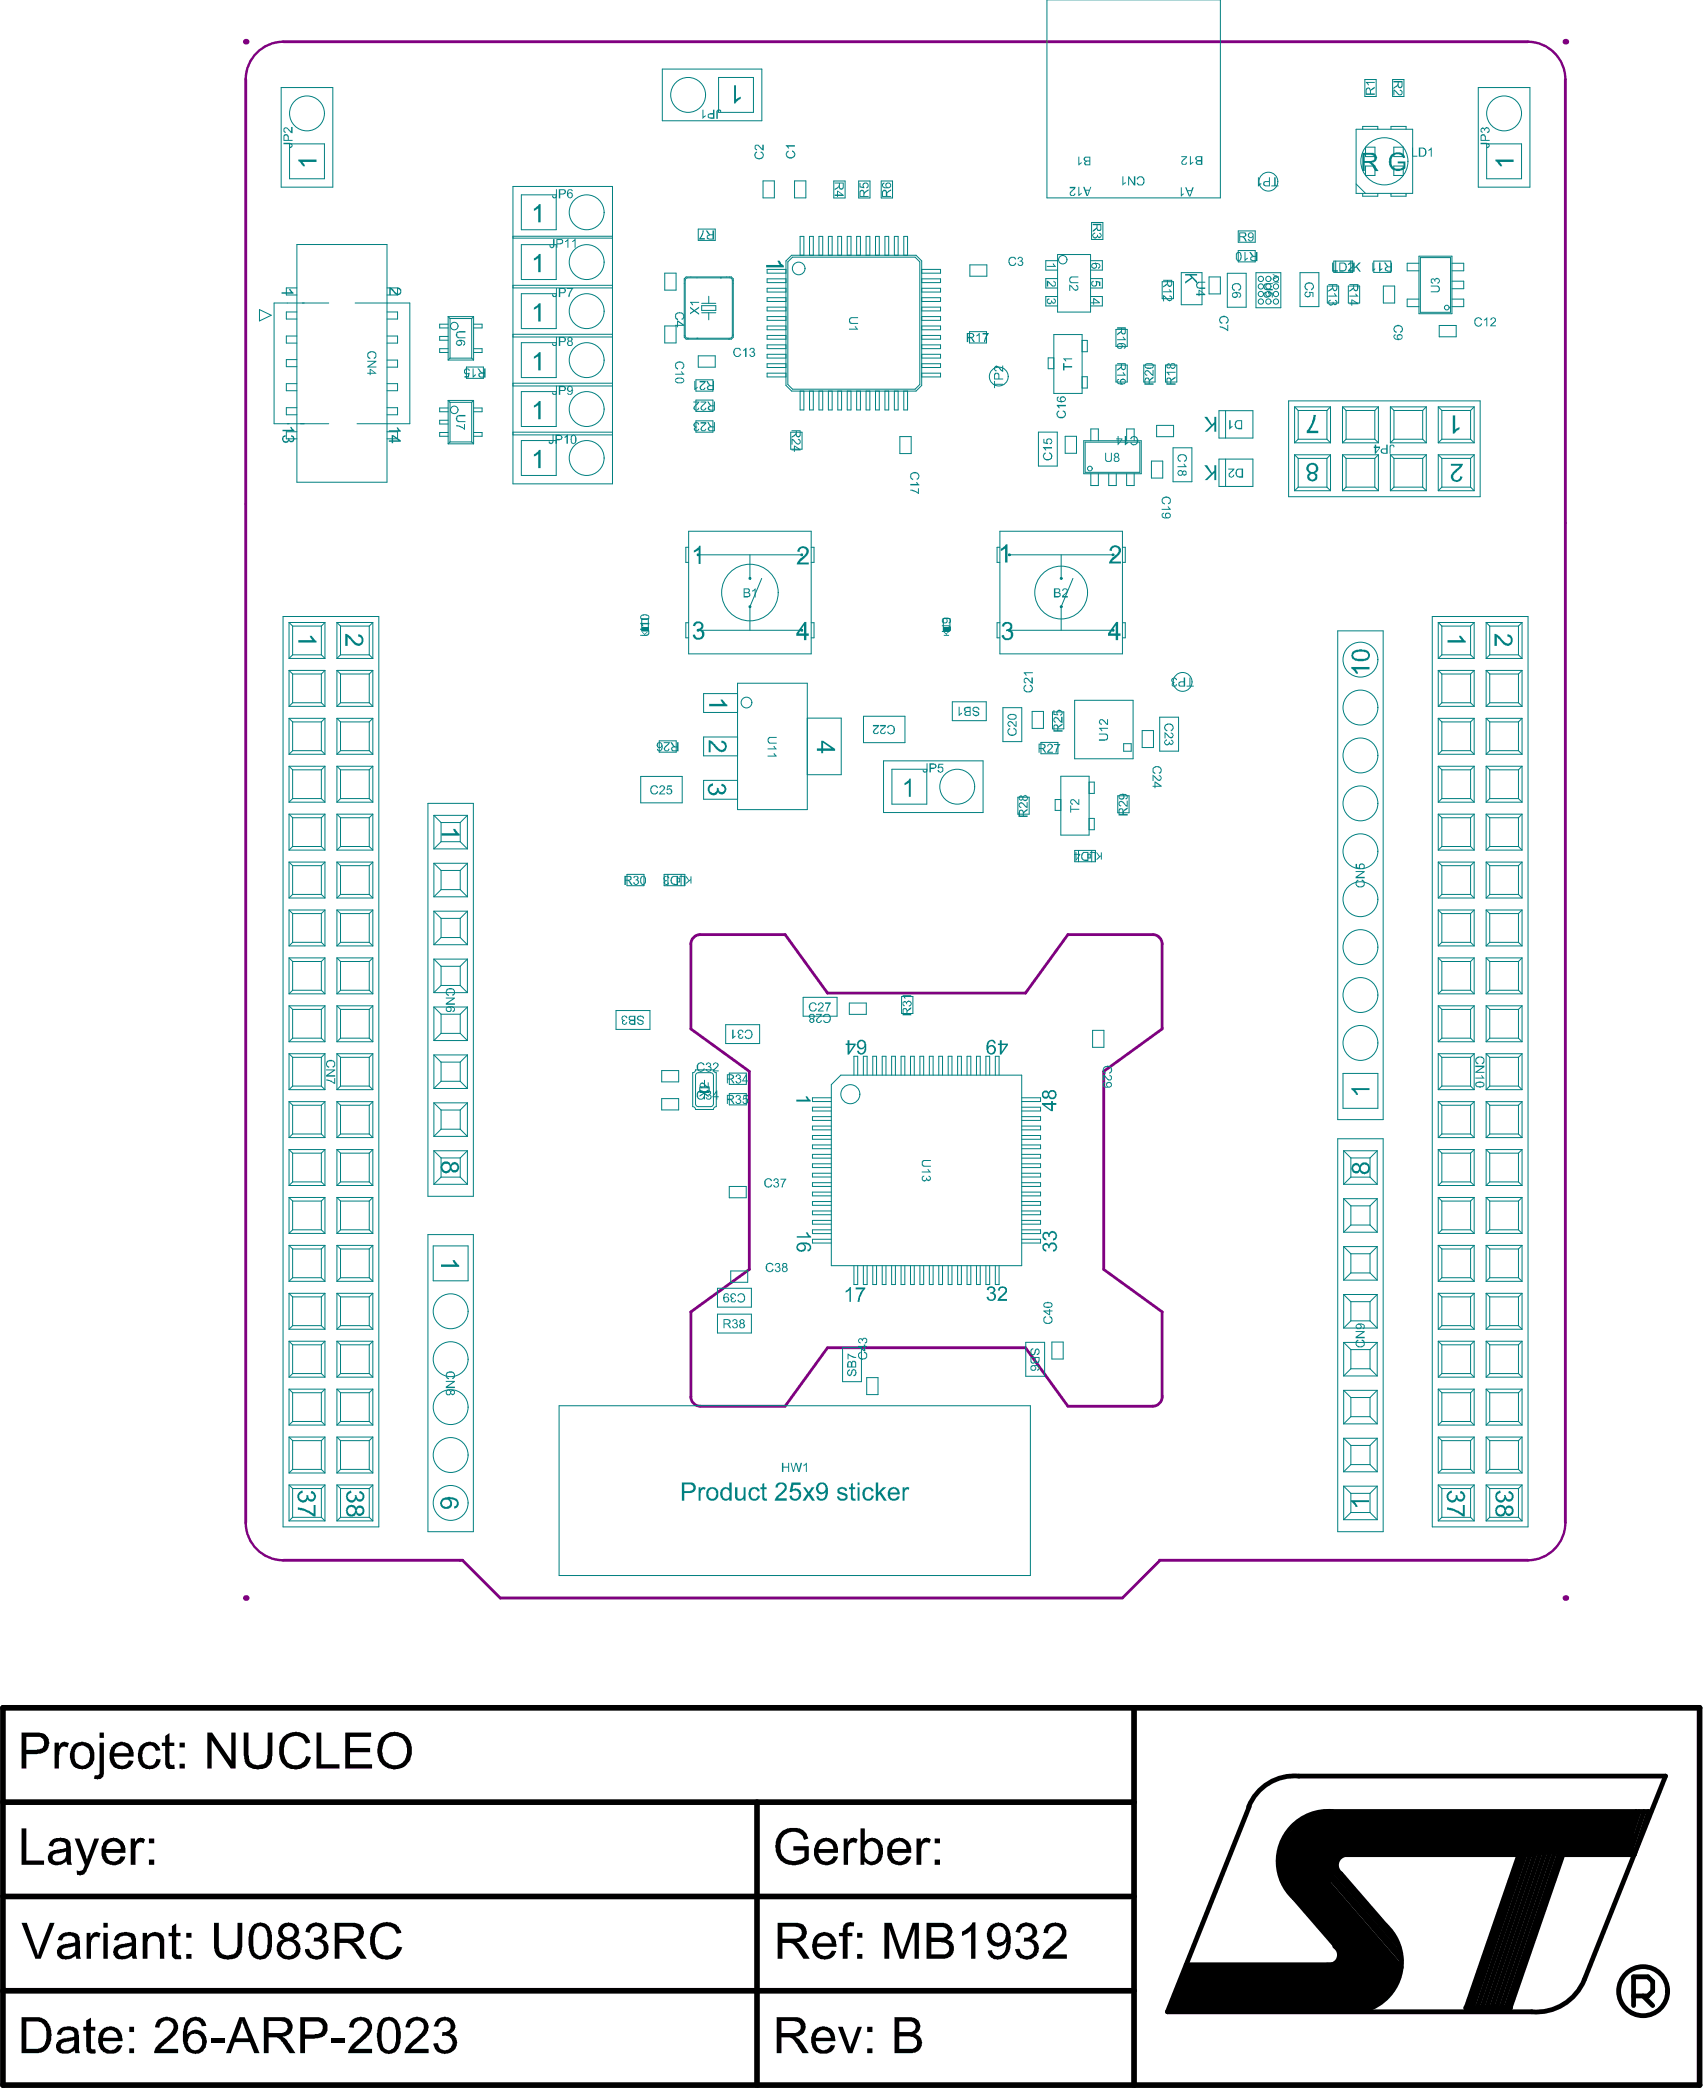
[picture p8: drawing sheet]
<svg xmlns="http://www.w3.org/2000/svg" width="301mm" height="369mm" viewBox="0 0 301 369" stroke-linecap="round" stroke-linejoin="round" font-family="sans-serif">
<g fill="#000">
<path d="M9.6 307.4h.8v.7a1.05 1.05 0 0 1 1.3-.8l.5 .2-.3 .7a.91 .91 0 0 0-1 0 .91 .91 0 0 0-.4 .9l-.1 2.9h-.8zM24.8 307.9a2 2 0 0 1 3.5 .8l-.8 .1a1.2 1.2 0 0 0-1.3-.9 1.2 1.2 0 0 0-1 1.3 2.34 2.34 0 0 0 .5 2 1.11 1.11 0 0 0 1.2 .2 1.11 1.11 0 0 0 .6-1.1h.9a1.99 1.99 0 0 1-2.9 1.6 2.24 2.24 0 0 1-1.2-2.4l.1-.7zM29.1 306.2l.8-.5v1.7h.8v.6h-.8v2.9l.2 .4h.6l.1 .7a1.16 1.16 0 0 1-1.6-.6l-.1-3.4h-.6v-.6h.6zM36.6 305.6h.8l3.4 5v-5h.8v6.4h-.9l-3.4-5v5h-.7zM43 305.6h.8l.1 4.2a1.47 1.47 0 0 0 2 1.5 1.2 1.2 0 0 0 1.1-1l.2-.8v-3.9h.9v4.2a2.19 2.19 0 0 1-1.5 2.2 3.6 3.6 0 0 1-2.8-.3v-.2a2.69 2.69 0 0 1-.8-2zM50.2 306.2a3.2 3.2 0 0 1 4 .1l.5 1.1-.8 .2a1.77 1.77 0 0 0-2.7-1.1 2.12 2.12 0 0 0-1.1 2 3.1 3.1 0 0 0 .9 2.6 1.92 1.92 0 0 0 3-1.3l.8 .1-.2 .6a2.69 2.69 0 0 1-2.5 1.6h-.1a2.89 2.89 0 0 1-2.8-3 4.1 4.1 0 0 1 .8-2.7zM55.8 305.6h.9v5.6h3.2v.8h-4.1zM60.9 305.6h4.6v.8h-3.8v1.9h3.6v.8h-3.6v2.1h3.9v.8h-4.7zM3.8 322.5h.8v5.7h3.2v.7h-4zM13.2 324.3h.8l1.4 3.7 1.2-3.7h.9l-1.8 4.6a3.2 3.2 0 0 1-1.1 1.8h-1l-.1-.7a1.06 1.06 0 0 0 1.4-1zM23.1 324.3h.7v.7a1.11 1.11 0 0 1 1.5-.7l.3 .2-.3 .6a.83 .83 0 0 0-.9-.1 .83 .83 0 0 0-.4 .8l-.1 3.1h-.8zM54.5 339.5a2.05 2.05 0 0 1 3.1 .8 1.64 1.64 0 0 1-.8 1.8 1.59 1.59 0 0 1 .7 2.7 2.11 2.11 0 0 1-3.6-.4l-.1-.6h.8a1.29 1.29 0 0 0 1.5 1.1 1.29 1.29 0 0 0 1-1.6 1.29 1.29 0 0 0-1.7-.8h-.1l.2-.7a1.06 1.06 0 0 0 1.2-.6 1.06 1.06 0 0 0-.3-1.3 1.23 1.23 0 0 0-1.8 1l-.7-.1 .2-.7z"/>
<path d="M66.2 339.8a3.2 3.2 0 0 1 4.2 .1l.4 1-.9 .2a1.77 1.77 0 0 0-2.7-1.1 2.12 2.12 0 0 0-1.1 2 2.64 2.64 0 0 0 1.2 2.7 1.89 1.89 0 0 0 2.7-1.4l.9 .2-.2 .6a2.69 2.69 0 0 1-2.5 1.6h-.1a2.89 2.89 0 0 1-2.8-3.1 3.1 3.1 0 0 1 .9-2.8zM138 322.9a3.5 3.5 0 0 1 3.7 0l.6 .6 .3 .8-.8 .2a1.9 1.9 0 0 0-2.7-1.2 2.19 2.19 0 0 0-1.4 2.1 2.33 2.33 0 0 0 1.2 2.6 2.71 2.71 0 0 0 3-.4v-1.2h-1.9v-.8h2.7l-.1 2.5a3.7 3.7 0 0 1-5.3-.3 3.7 3.7 0 0 1 .7-4.9zM148.8 339.5a1.96 1.96 0 0 1 1.9-.4l-.1 .7a.68 .68 0 0 0-.8 0 .68 .68 0 0 0-.3 .7v.4h.8v.6h-.8v4h-.8v-4h-.7v-.6h.7v-.7zM148.8 324.3h.7v.7a1.08 1.08 0 0 1 1.8-.5l-.3 .6a.93 .93 0 0 0-1 0 .93 .93 0 0 0-.4 .9v2.9h-.8zM161.7 324.3h.7v.7a1.11 1.11 0 0 1 1.5-.7l.3 .2-.3 .6a.86 .86 0 0 0-1.3 .7l-.1 3.1h-.8zM179.9 339.4a2.08 2.08 0 0 1 2.9 .7 1.43 1.43 0 0 1-.8 1.9 1.68 1.68 0 0 1 .9 2.6v.1a2.24 2.24 0 0 1-3.6 0l-.2-.9 .7-.1a1.29 1.29 0 0 0 2.1 1 1.29 1.29 0 0 0-.4-2.2h-.9l.1-.7a1.09 1.09 0 0 0 1.3-.4 1.09 1.09 0 0 0-.2-1.4 1.17 1.17 0 0 0-1.7 .3l-.2 .6-.8-.1 .1-.2a1.56 1.56 0 0 1 .7-1.1zM184.6 339.6a2.79 2.79 0 0 1 2.9-.1 2.13 2.13 0 0 1-.4 3.3l-2.1 1.9h3.2v.8h-4.3a4 4 0 0 1 1.8-2.4l.9-.9a1.53 1.53 0 0 0 .7-1.7 1.23 1.23 0 0 0-1.4-.7 1.23 1.23 0 0 0-1 1.2l-.9-.1 .1-.5zM229.4 320.8l4.8-1.3h54.1v7.6h-51.7l-2.3 6-4 4-4.7-6.2v-5.5zM3.8 339.2h.9l1.7 4.6 .3 1 2.1-5.6h.8l-2.4 6.3h-.9zM15.2 356.4l.8-.5v1.6h.8v.7h-.8v2.7a.47 .47 0 0 0 .2 .5 .47 .47 0 0 0 .5 .1l.2 .7h-.7a.83 .83 0 0 1-.9-1.1l-.1-2.9h-.5v-.7h.5zM15.3 340.9h.7v.7a1.15 1.15 0 0 1 1.7-.6l-.2 .8a.83 .83 0 0 0-.9-.1 .83 .83 0 0 0-.5 .8l-.1 3h-.7zM25.2 340.9h.7v.6a1.67 1.67 0 0 1 2.9 .1l.2 .4v3.5h-.8v-2.8a1.23 1.23 0 0 0-.6-1.2 1.24 1.24 0 0 0-1.6 1.4v2.6h-.8z"/>
<path d="M28 356.2a2.3 2.3 0 0 1 3.1 .3 2.13 2.13 0 0 1-.7 2.9l-2.1 2h3.1v.8h-4.2a2.56 2.56 0 0 1 1-1.8l.6-.6a4 4 0 0 0 1.9-2.3 1.27 1.27 0 0 0-1.4-1.1 1.27 1.27 0 0 0-1.2 1.3l-.7-.1 .2-.9zM30.3 339.8l.8-.6v1.7h.7v.6h-.7v2.7a.5 .5 0 0 0 .1 .6 .5 .5 0 0 0 .6 0l.1 .7a1.34 1.34 0 0 1-1.5-.3l-.1-3.7h-.6v-.6h.6zM37.8 339.2h.8v3.6a1.99 1.99 0 0 0 .5 1.8 2 2 0 0 0 2.5-.2l.3-1v-4.2h.8v3.8a2.42 2.42 0 0 1-1.4 2.5 3.1 3.1 0 0 1-2.9-.4 2.76 2.76 0 0 1-.6-2zM62.2 356.2a2.28 2.28 0 0 1 3.1 .3 2.22 2.22 0 0 1-.6 2.9l-2.2 2h3.1v.8h-4.2a3.7 3.7 0 0 1 1.7-2.4l.2-.1a3.9 3.9 0 0 0 1.6-2.2 1.23 1.23 0 0 0-1.3-1.1 1.23 1.23 0 0 0-1.2 1.1v.2l-.8-.1 .2-.9zM72.2 356.2a2.28 2.28 0 0 1 3.1 .3 2.17 2.17 0 0 1-.8 2.9l-2 2h3.1v.8h-4.2a2.56 2.56 0 0 1 1-1.8l.7-.7a3.6 3.6 0 0 0 1.6-2 1.21 1.21 0 0 0-.9-1.3 1.21 1.21 0 0 0-1.4 .9l-.1 .4-.8-.1 .3-.9zM77.3 356.1a2.01 2.01 0 0 1 2.3 .1 1.41 1.41 0 0 1 .7 1.3 1.41 1.41 0 0 1-.9 1.2 1.78 1.78 0 0 1 1.3 1.6 1.78 1.78 0 0 1-1.2 1.8 2.13 2.13 0 0 1-2.8-.8l-.3-.8h.9a1.24 1.24 0 0 0 1.1 1.2 1.24 1.24 0 0 0 1.3-1 1.26 1.26 0 0 0-.3-1.3 1.26 1.26 0 0 0-1.3-.3h-.1v-.7a1.07 1.07 0 0 0 1.5-1.1 1.07 1.07 0 0 0-1.7-.7l-.3 .4-.2 .5-.8-.1 .4-.8zM156 339.2h1.3l1.8 5.5 1.9-5.5h1.1v6.3h-.8v-5.3l-1.8 5.3h-.8l-1.9-5.4v5.4h-.8zM169.7 340.7a3.6 3.6 0 0 0 1.8-1.6h.5v6.4h-.7v-5l-.6 .5-.8 .4h-.2zM209.2 346.6h26.2l1.4-2.6 7.4 8.5-2.5 2.4h-35.8zM37.2 359.4h2.4v.9h-2.4zM58.4 359.4h2.5v.9h-2.5zM147.8 357.5h.9l1.2 3.7 1.4-3.7h.7l-1.7 4.7h-.7z"/>
<path d="M4.6 306.4v2.3l2-.1a.92 .92 0 0 0 .9-.4 1.02 1.02 0 0 0 .3-1 1.05 1.05 0 0 0-1.3-.8zM3.8 305.6h2.6a1.91 1.91 0 0 1 2 .8 1.91 1.91 0 0 1 0 2.2l-.4 .4-.8 .3-2.6 .1v2.6h-.8z"/>
<path d="M13.7 308.1a2.48 2.48 0 0 0-.1 3 1.44 1.44 0 0 0 1.5 .1 1.44 1.44 0 0 0 .8-1.3 1.71 1.71 0 0 0-1.3-2h-.3zM13 307.7a2.25 2.25 0 0 1 3.2 .4 3.3 3.3 0 0 1 0 3.2 2.34 2.34 0 0 1-3.4 0 3.4 3.4 0 0 1-.1-3.2z"/>
<path d="M17.6 305.6h.7v.9h-.7zM17.6 307.4h.7v4.9a1.23 1.23 0 0 1-.4 1.3 1.23 1.23 0 0 1-1.3 .1l.1-.6a.66 .66 0 0 0 .8-.1 .66 .66 0 0 0 .1-.8z"/>
<path d="M20.5 308.2l-.2 .5-.1 .5h2.5a1.32 1.32 0 0 0-.7-1.2 1.32 1.32 0 0 0-1.5 .2zM19.9 307.8a2.31 2.31 0 0 1 1.9-.5 2.11 2.11 0 0 1 1.8 2.5h-3.5a1.44 1.44 0 0 0 1.9 1.6l.5-.4 .2-.5 .9 .1a2.15 2.15 0 0 1-2 1.5 2.15 2.15 0 0 1-2.1-1.3 3.6 3.6 0 0 1 .2-2.7z"/>
<path d="M31.7 307.4h.9v.8h-.9zM31.7 311.1h.9v.9h-.9z"/>
<path d="M68.2 306.7l-.1 .2a3.1 3.1 0 0 0 .1 4 2.21 2.21 0 0 0 3.3-.6 3.3 3.3 0 0 0-.6-3.7 2.32 2.32 0 0 0-2.7 .1zM67.5 306.3a3.3 3.3 0 0 1 4.5 .2 4.1 4.1 0 0 1 .1 4.3 2.99 2.99 0 0 1-3 1.2 3 3 0 0 1-2.5-3.3v-.4a2.83 2.83 0 0 1 .9-2z"/>
<path d="M9.5 327.1a.73 .73 0 0 0-.1 .9 .73 .73 0 0 0 .8 .3 1.23 1.23 0 0 0 1.5-1.4l-.1-.3zM9 324.7a3.1 3.1 0 0 1 2.8-.3l.4 .3 .2 .4 .1 3.3 .2 .5h-.8l-.2-.6a2.6 2.6 0 0 1-2.7 .5 1.35 1.35 0 0 1-.5-1.6 1.35 1.35 0 0 1 1.5-.9l1.6-.3a.9 .9 0 0 0-1-1.2h-.4a1.05 1.05 0 0 0-.8 .9l-.8-.1z"/>
<path d="M19.3 325.1l-.5 .5v.5h2.5a1.27 1.27 0 0 0-.7-1.1 1.27 1.27 0 0 0-1.3 .1zM18.5 324.7a2.29 2.29 0 0 1 3.4 .5v.2a1.85 1.85 0 0 1 .2 1.4h-3.4a1.43 1.43 0 0 0 1.9 1.5l.4-.4 .3-.5 .8 .2a2.22 2.22 0 0 1-3.3 1.1 2.67 2.67 0 0 1-.9-2.7l.3-.8z"/>
<path d="M26.3 324.3h.9v.8h-.9zM26.3 328h.9v.9h-.9z"/>
<path d="M45.4 339.8a2.83 2.83 0 0 0-.7 2.7l.1 1.1a1.17 1.17 0 0 0 .6 1.3 1.17 1.17 0 0 0 1.4-.3 6.2 6.2 0 0 0 .3-3.4 1.32 1.32 0 0 0-1.4-1.4zM44.9 339.3a1.98 1.98 0 0 1 2.9 1.4l.2 .6v.9a3.4 3.4 0 0 1-1 3.1 1.91 1.91 0 0 1-3-1.5 5.5 5.5 0 0 1 .4-4z"/>
<path d="M50.3 339.9a1.04 1.04 0 0 0-.2 1.6 1.04 1.04 0 0 0 1.6 0 1.04 1.04 0 0 0-.2-1.6l-.4-.1zM49.5 343.7a1.35 1.35 0 0 0 2.7 0 1.35 1.35 0 0 0-2.7 0zM49.7 339.4a2.56 2.56 0 0 1 2.6 .2 1.97 1.97 0 0 1 .2 2l-.7 .5a1.72 1.72 0 0 1 .6 3 2.31 2.31 0 0 1-3.4-.5 1.67 1.67 0 0 1 1-2.5 1.49 1.49 0 0 1-.3-2.6z"/>
<path d="M59.9 339.8v2.2h1.9a1.1 1.1 0 0 0 1.5-1.1v-.1a1.23 1.23 0 0 0-1.4-1zM59 339.2h3a1.77 1.77 0 0 1 2 1 1.77 1.77 0 0 1-.7 2.2l-.9 .2 .4 .2 .5 .7 1.4 2h-1.1l-.8-1.3a2.72 2.72 0 0 0-1.5-1.5h-1.4v2.8h-.9z"/>
<path d="M138 339.8v2.2h2a1.1 1.1 0 0 0 1.4-1.1v-.1a1.23 1.23 0 0 0-1.4-1zM137.2 339.2h2.9a1.74 1.74 0 0 1 2.1 1.1 1.74 1.74 0 0 1-1 2.2l-.7 .1 .6 .5 1.7 2.4h-1.1l-.8-1.3a2.72 2.72 0 0 0-1.5-1.5h-1.4v2.8h-.8z"/>
<path d="M144.9 325.1l-.3 .4-.2 .6h2.6a1.35 1.35 0 0 0-2.1-1zM144.3 324.6a2.17 2.17 0 0 1 2.6-.1 2.17 2.17 0 0 1 .9 2.3h-3.5a1.47 1.47 0 0 0 1.7 1.5l.7-.4 .3-.5 .8 .1a2.11 2.11 0 0 1-3 1.3 2.17 2.17 0 0 1-1.2-2.5l.2-.7z"/>
<path d="M153.1 325a1.93 1.93 0 0 0-.6 1.6v.2a1.45 1.45 0 0 0 1.4 1.5 .75 .75 0 0 0 .8-.5 2.27 2.27 0 0 0-.2-2.7h-.1a1.07 1.07 0 0 0-1.3-.1zM151.8 322.5h.7v2.3a1.78 1.78 0 0 1 2-.5 1.78 1.78 0 0 1 1.2 1.6 3.3 3.3 0 0 1-.7 2.7h-.1a1.65 1.65 0 0 1-2.4-.3v.6h-.7z"/>
<path d="M157.9 325.1l-.5 .5v.5h2.5a1.27 1.27 0 0 0-.7-1.1 1.27 1.27 0 0 0-1.3 .1zM157.1 324.7a2.29 2.29 0 0 1 3.4 .5v.2a1.85 1.85 0 0 1 .2 1.4h-3.4a1.43 1.43 0 0 0 1.9 1.5l.4-.4 .3-.5 .8 .2a2.22 2.22 0 0 1-3.3 1.1 2.67 2.67 0 0 1-.9-2.7l.3-.8z"/>
<path d="M164.3 339.9v1.9h1.7a.95 .95 0 0 0 1.1-.9 .95 .95 0 0 0-1-1zM164.3 342.5v2.2h1.8a1.07 1.07 0 0 0 1.3-1 1.07 1.07 0 0 0-1.3-1.1zM163.4 339.2h2.6a1.67 1.67 0 0 1 1.9 1.9l-.2 .6-.6 .4a1.72 1.72 0 0 1 .6 3l-1 .4h-3.3z"/>
<path d="M164.9 324.3h.9v.8h-.9zM164.9 328h.9v.9h-.9z"/>
<path d="M175.4 340a1.71 1.71 0 0 0-.1 2.4 1.26 1.26 0 0 0 2.1-.7 1.48 1.48 0 0 0-1.1-1.9zM174.8 339.6a2.13 2.13 0 0 1 2.3-.2 2.13 2.13 0 0 1 1.1 2 4.7 4.7 0 0 1-.3 3 1.91 1.91 0 0 1-1.9 1.3 1.91 1.91 0 0 1-1.8-1.4v-.2l.8-.1a1.09 1.09 0 0 0 .9 1 1.09 1.09 0 0 0 1.2-.7 2.43 2.43 0 0 0 .4-1.8 1.74 1.74 0 0 1-3.1 0 2.33 2.33 0 0 1 .4-2.9z"/>
<path d="M4.6 356.6v4.8h1.6a1.64 1.64 0 0 0 1.9-1.6 2.87 2.87 0 0 0-.8-3.1l-.5-.1zM3.8 355.8h2.5a2.49 2.49 0 0 1 2.7 2v.6a3.6 3.6 0 0 1-1.1 3.4l-1.1 .4h-3z"/>
<path d="M11.1 360.3a.75 .75 0 0 0-.3 .9 .75 .75 0 0 0 .9 .4 1.31 1.31 0 0 0 1.3-1.7zM10.4 358h.1a2.47 2.47 0 0 1 3.2 0l.2 1v2.7l.2 .5h-.8l-.1-.6a2.21 2.21 0 0 1-3 .2 1.44 1.44 0 0 1-.1-1.6 2.33 2.33 0 0 1 1.9-.8l.9-.1a.7 .7 0 0 0 .2-.8 .7 .7 0 0 0-.7-.4h-.6a1.03 1.03 0 0 0-1 .8h-.7z"/>
<path d="M11.1 343.7a.73 .73 0 0 0-.1 .9 .73 .73 0 0 0 .8 .4 1.31 1.31 0 0 0 1.4-1.8zM10.6 341.4a2.58 2.58 0 0 1 3.3 0l.2 1v2.7l.2 .4h-.9l-.1-.5a2.55 2.55 0 0 1-2.9 .3 1.32 1.32 0 0 1 0-1.8 1.91 1.91 0 0 1 1.5-.6l1.3-.3a.9 .9 0 0 0-1-1.2h-.4a.74 .74 0 0 0-.7 .6l-.1 .3-.8-.1z"/>
<path d="M18.2 339.2h.8v.8h-.8zM18.2 340.9h.8v4.6h-.8z"/>
<path d="M18.6 358.4l-.4 1h2.6a1.3 1.3 0 0 0-2-1.1zM18.2 357.8a2.23 2.23 0 0 1 2.4 0 2.23 2.23 0 0 1 1 2.2h-3.4a1.36 1.36 0 0 0 1 1.6 1.36 1.36 0 0 0 1.6-.9l.7 .1a1.76 1.76 0 0 1-2.1 1.4 2.03 2.03 0 0 1-2.1-2.1 2.52 2.52 0 0 1 .9-2.3z"/>
<path d="M21.2 343.6a.76 .76 0 0 0-.3 1 .76 .76 0 0 0 1 .4 1.3 1.3 0 0 0 1.2-1.3l.1-.5zM20.7 341.2a2.68 2.68 0 0 1 3 .1l.3 .6v1.8a2.55 2.55 0 0 0 .2 1.8h-.8l-.2-.5a2.44 2.44 0 0 1-2.8 .3 1.34 1.34 0 0 1-.3-1.5 1.34 1.34 0 0 1 1.3-.8l1.8-.4a1.02 1.02 0 0 0-1.2-1.2l-.4 .1a.86 .86 0 0 0-.7 .8l-.8-.1 .3-.7z"/>
<path d="M22.8 357.5h.8v.9h-.8zM22.8 361.3h.8v.9h-.8z"/>
<path d="M32.9 340.9h.9v.9h-.9zM32.9 344.7h.9v.8h-.9z"/>
<path d="M32.9 356.4a2.06 2.06 0 0 1 3.2 .1l.3 .8-.8 .1a1.12 1.12 0 0 0-1.1-1 1.12 1.12 0 0 0-1.1 .9l-.3 .4-.1 1.2a1.91 1.91 0 0 1 2.2-.8 1.91 1.91 0 0 1 1.3 1.9v.1a2.03 2.03 0 0 1-2.1 2.1 1.99 1.99 0 0 1-2.1-1.9 5.3 5.3 0 0 1 .6-3.9zM33.6 358.9a1.75 1.75 0 0 0 .4 2.7 1.38 1.38 0 0 0 1.5-.6 1.38 1.38 0 0 0 0-1.6l-.3-.4a1.24 1.24 0 0 0-1.6-.1z"/>
<path d="M42.7 356.4l-.3 1.3-.8 1.8h2.2l-1-2.6zM42.2 355.8h1l2.6 6.4h-1l-.7-2h-2.7l-.7 2h-.8z"/>
<path d="M47.4 356.5v2.1h1.8a1.14 1.14 0 0 0 1.2-.4 1.14 1.14 0 0 0 .2-1.2l-.1-.1a.99 .99 0 0 0-.9-.4zM46.5 355.8h3a1.75 1.75 0 0 1 2.1 1.6 1.75 1.75 0 0 1-1.8 1.9l.9 .7 1.4 2.2h-1l-.9-1.4a3.4 3.4 0 0 0-1.4-1.4h-1.4v2.8h-.9z"/>
<path d="M53.8 356.6v2.3l1.8-.1a1.12 1.12 0 0 0 1.3-1.1 1.12 1.12 0 0 0-1.3-1.1zM53 355.8h2.6a1.89 1.89 0 0 1 2 1 1.89 1.89 0 0 1-.3 2.2l-.5 .4-.7 .1-2.3 .1v2.6h-.8z"/>
<path d="M67.7 356.7a6.1 6.1 0 0 0 0 4.5 1.11 1.11 0 0 0 1.2 .4 1.11 1.11 0 0 0 .8-1l.2-1.1a4.6 4.6 0 0 0-.5-2.7 1.13 1.13 0 0 0-1.7-.1zM67.6 356a2.02 2.02 0 0 1 2.9 1.7l.1 .4a4.8 4.8 0 0 1-.7 3.6 1.13 1.13 0 0 1-1.1 .5 1.97 1.97 0 0 1-2.2-2 6.2 6.2 0 0 1 .4-3.5z"/>
<path d="M137.8 356.5v2.1h2.1a1.12 1.12 0 0 0 1.1-.5 1.12 1.12 0 0 0 .1-1.2l-.3-.2-.7-.2zM137 355.8h3a1.75 1.75 0 0 1 2.1 1.6 1.75 1.75 0 0 1-1.8 1.9l.8 .5 1.6 2.4h-1.1l-.9-1.3a2.38 2.38 0 0 0-1.6-1.5h-1.3v2.8h-.8z"/>
<path d="M144.3 358.4l-.4 .8v.2h2.6a1.34 1.34 0 0 0-.7-1.2 1.34 1.34 0 0 0-1.5 .2zM143.9 357.8a2.11 2.11 0 0 1 2.3-.1 2.11 2.11 0 0 1 1.1 1.9v.4h-3.5a1.47 1.47 0 0 0 1.7 1.6 1.27 1.27 0 0 0 1-.9l.8 .1a1.92 1.92 0 0 1-2.3 1.4 2.02 2.02 0 0 1-1.9-2.1 3.1 3.1 0 0 1 .8-2.3z"/>
<path d="M144.5 341.8l-.4 1h2.6a1.32 1.32 0 0 0-.8-1.2 1.32 1.32 0 0 0-1.4 .2zM144 341.3a2.17 2.17 0 0 1 2.3-.3 2.17 2.17 0 0 1 1.3 2v.4h-3.5a1.35 1.35 0 0 0 1 1.6 1.35 1.35 0 0 0 1.6-.9l.8 .1a1.96 1.96 0 0 1-2.4 1.4 2.2 2.2 0 0 1-1.9-2.4l.1-.3a1.92 1.92 0 0 1 .7-1.5z"/>
<path d="M151.2 340.9h.9v.9h-.9zM151.2 344.7h.9v.8h-.9z"/>
<path d="M153 357.5h.9v.9h-.9zM153 361.3h.9v.9h-.9z"/>
<path d="M158.6 356.6v1.8h1.6a.98 .98 0 0 0 1.2-.6 .98 .98 0 0 0-.6-1.2zM158.6 359.2v2.2h1.9a1.11 1.11 0 0 0 1.3-1.1 1.11 1.11 0 0 0-1.2-1.1zM157.8 355.8h2.5a1.63 1.63 0 0 1 1.8 .9 1.63 1.63 0 0 1-.4 1.9l-.3 .2a1.68 1.68 0 0 1 1.3 1.4 1.68 1.68 0 0 1-1 1.7l-.7 .3h-3.2z"/>
<circle cx="231.7" cy="350" r=".85"/>
</g>
<path d="M.5 317.9h199.5M.5 301.2h299.3v66.6h-299.3zM133.5 317.9v49.9M200 301.2v66.6M.5 334.5h199.5M.5 351.2h199.5M258.6 354.2h7.8" fill="none" stroke="#000" stroke-width="1"/>
<g fill="none" stroke="#000" stroke-width=".85">
<path d="M220.4 318.6l-14.5 36.3h64.3a9.1 9.1 0 0 0 9.3-5.7l14.3-35.9h-64.7a8.7 8.7 0 0 0-8.9 5.4M235.1 319.5h55.7l-2.5 7.6h-12.3M235.1 319.5a8.8 8.8 0 0 0-8.9 5.2 8.8 8.8 0 0 0 2.1 10.1l10.2 11.8h-29.3M288.6 319.5l-2.6 7.6M289.1 319.5l-2.5 7.6M290 319.5l-2.6 7.6M226.2 331.7l18 20.8M227 331.7l17.6 20.4M227 330.9l17.6 20.3M227.3 327.1h43.2M227.4 330.4l17.7 20.4M227.8 330l17.7 20.4"/>
<path d="M228.3 329.6l17.6 20.4M228.7 329.2l17.6 20.3M228.9 322.7l17.6 20.3M229.1 328.7l17.5 20.2M229.1 327.9l17.7 20.4M229.1 327.1l17.7 20.3M229.1 324.1l17.7 20.4M229.5 326.6l17.7 20.4M229.5 325.4l17.7 20.3M237.7 327.1a1.89 1.89 0 0 0-1.9 1.3 1.89 1.89 0 0 0 .7 2.1l7.9 9.1a8.8 8.8 0 0 1-3.6 15M268.2 326.3l-9.6 27.9M268.9 326.3l-9.6 27.7"/>
<path d="M269.3 326.3l-9.5 27.7M270.1 326.3l-9.5 27.7M271 326.3l-9.6 27.7M271.8 326.3l-9.5 27.7M272.7 326.3l-9.6 27.7M273.5 326.3l-9.5 27.7M274.4 326.3l-9.6 27.7M275.2 326.3l-9.5 27.7M276 326.3l-9.6 27.9M235.4 343.3a1.82 1.82 0 0 1 .7 2.2 1.82 1.82 0 0 1-2 1.1M288.1 352.1h2.6l.8-.9v-1.7l-.8-.8h-2.6v5.1M289.8 352.1l1.7 1.7"/>
<circle cx="289.8" cy="351.2" r="4.3"/>
</g>
<path d="M122.3 165.3l.8-.4h.4h15l7.5 10.3h34.9l7.5-10.3h14.9a1.66 1.66 0 0 1 1.7 1.6v15l-10.3 7.5v34.9l10.3 7.5v15a1.66 1.66 0 0 1-1.7 1.6h-14.9l-7.5-10.3h-34.9l-7.5 10.3h-15a1.66 1.66 0 0 1-1.6-1.6v-15l10.3-7.5v-34.9l-10.3-7.5v-15v-.4z" fill="none" stroke="#800080" stroke-width=".5"/>
<path d="M43.3 14v74.9M50 7.4h219.5M276.1 14v254.6M43.3 89v179.6M50 275.2h31.6l6.6 6.7h109.8l6.6-6.7M204.5 275.2h65" fill="none" stroke="#800080" stroke-width=".51"/>
<path d="M50 7.4a6.7 6.7 0 0 0-6.7 6.6M269.5 7.4a6.7 6.7 0 0 1 6.6 6.6M43.3 268.6a6.7 6.7 0 0 0 6.7 6.6M276.1 268.6a6.7 6.7 0 0 1-6.6 6.6" fill="none" stroke="#800080" stroke-width=".42"/>
<g fill="#800080">
<circle cx="276.1" cy="7.4" r=".5"/>
<circle cx="43.3" cy="7.4" r=".5"/>
<circle cx="43.3" cy="281.9" r=".5"/>
<circle cx="276.1" cy="281.9" r=".5"/>
</g>
<g fill="none" stroke="#008080" stroke-width=".18">
<path d="M184.7 0h30.6v34.9h-30.6zM49.6 15.4h9.1v17.6h-9.1zM116.8 12.2h17.6v9.1h-17.6zM126.7 13.7h6.2v6.1h-6.2zM240.7 14h2v3h-2zM245.6 14h2v3h-2zM260.8 15.4h9.1v17.6h-9.1zM51.1 25.4h6.1v6.1h-6.1zM90.5 32.9h17.5v52.4h-17.5zM92 34.4h6.1v6.1h-6.1zM134.6 31.9h2v3h-2zM140.1 31.9h2v3h-2z"/>
<path d="M147.1 31.9h2v3h-2zM151.5 31.9h2v3h-2zM155.4 31.9h2v3h-2zM192.5 39.2h2v3h-2zM239.2 22.8h10v11.3h-10zM239.2 32.4l1.7 1.7M240.4 22.8v-.5h2.6v.5M240.4 34.1v.5h2.6v-.5M240.9 29.3h1.6v1.7h-1.6zM240.9 26h1.6v1.6h-1.6zM245.4 22.8v-.5h2.6v.5M245.4 34.1v.5h2.6v-.5"/>
<path d="M245.9 29.3h1.6v1.7h-1.6zM245.9 26h1.6v1.6h-1.6zM262.2 25.4h6.2v6.1h-6.2zM45.8 54.6l2 1-2 1zM52.4 50.8h-1.9v1.2h1.9M52.4 55h-1.9v1.3h1.9M52.4 59.3h-1.9v1.2h1.9M52.4 43.1h15.9v42h-15.9zM58 53.4h-9.7v21.3h9.7M62.6 53.4h9.7v21.3h-9.3M68.3 50.8h1.8v1.2h-1.8M68.3 55h1.8v1.3h-1.8"/>
<path d="M68.3 59.3h1.8v1.2h-1.8M79 55.9v7.6M79 57.2h-1.4v.6h1.4M79 59.3h-1.4v.7h1.4M79 55.9h4.5M79 55.9l.4 .3M79.4 56.2v7M79.4 56.2h3.8M83.2 56.2v7M83.5 55.9v7.6M83.5 57.2h1.5v.6h-1.5M83.5 55.9l-.3 .3"/>
<path d="M90.5 41.7h17.5M90.5 50.8h17.5M90.5 59h17.5M90.5 59.4h17.5M90.5 50.3h17.5M90.5 42h17.5M92 43.2h6.1v6.1h-6.1zM92 51.8h6.1v6.2h-6.1zM117.3 48.2h2v3h-2zM117.3 57.5h2v3h-2zM120.9 49.4v9.8M121 48.8h8l.3 .4v10.3l-.3 .3h-8l-.3-.3v-10.3z"/>
<path d="M121.3 59.7h.1M121.3 49h7.5M121.3 59.7h7.5M122.9 59.7h.1M123.2 40.4h3v2h-3zM123.8 53.9h2.5v.9h-2.5zM123.8 53.5h2.5M123.8 55.2h2.5M125 52.3v1.2M125 55.2v1.2M127.1 49h.1M129.2 49.4v9.8"/>
<path d="M138.6 59.2h-3.3v.6h3.3M138.6 47.5h-3.3v.7h3.3M138.6 49.2h-3.3v.7h3.3M138.6 50.8h-3.3v.7h3.3M138.6 52.5h-3.3v.7h3.3M138.6 54.2h-3.3v.6h3.3M138.6 55.8h-3.3v.7h3.3M138.6 57.5h-3.3v.7h3.3M139.6 45h22l1 1v22l-1 1h-22l-1-1v-22zM139.8 45.4h21.6l.8 .8v21.6l-.8 .9h-21.6l-.8-.9v-21.6zM141.1 45v-3.3h.7v3.3M142.8 45v-3.3h.7v3.3"/>
<path d="M144.5 45v-3.3h.6v3.3M146.1 45v-3.3h.7v3.3M147.8 45v-3.3h.6v3.3M149.4 45v-3.3h.7v3.3M151.1 45v-3.3h.7v3.3M152.8 45v-3.3h.6v3.3M154.4 45v-3.3h.7v3.3M156.1 45v-3.3h.7v3.3M157.8 45v-3.3h.6v3.3M159.4 45v-3.3h.7v3.3M162.6 59.2h3.3v.6h-3.3M162.6 47.5h3.3v.7h-3.3"/>
<path d="M162.6 49.2h3.3v.7h-3.3M162.6 50.8h3.3v.7h-3.3M162.6 52.5h3.3v.7h-3.3M162.6 54.2h3.3v.6h-3.3M162.6 55.8h3.3v.7h-3.3M162.6 57.5h3.3v.7h-3.3M171 58.5h3v2h-3zM171.1 46.7h3v2h-3zM185.9 59h5v10.4h-5zM186.5 49.1h-2v1.7h2M186.5 52.3h-2v1.7h2M186.5 46h-2v1.6h2"/>
<path d="M186.5 44.9h5.9v10.1h-5.9zM192.4 49.1h2v1.7h-2M192.4 52.3h2v1.7h-2M192.4 46h2v1.6h-2M196.8 58.1h2v3h-2zM205 49.7h2v3h-2zM208.4 48.1h3.6v5.6h-3.6zM213.3 48.8h2v3h-2zM216.5 48.2h3.3v6h-3.3zM218.4 44.2h3v2h-3zM218.4 40.7h3v2h-3zM221.5 48.1h4.4v6.2h-4.4z"/>
<path d="M229.3 48.1h3.3v6h-3.3zM234.1 50.5h2v2.9h-2zM235.3 46.1h3.3v1.9h-3.3zM235.6 46.1v1.9M237.8 50.5h2v2.9h-2zM238.3 46.1v1.9M242.3 46.1h3v1.9h-3zM244 50.5h2v2.9h-2zM250.3 45.2h5.8v10.1h-5.8zM250.3 52.8h-2.1v1.3h2.1M250.3 46.4h-2.1v1.4h2.1M250.5 45.4h5.4v9.7h-5.4z"/>
<path d="M253.9 57.4h3v2h-3zM256.1 52.8h2.1v1.3h-2.1M256.1 46.4h2.1v1.4h-2.1M256.1 49.6h2.1v1.3h-2.1M52.4 76.2h-1.9v1.2h1.9M52.4 63.4h-1.9v1.3h1.9M52.4 67.7h-1.9v1.2h1.9M52.4 71.9h-1.9v1.3h1.9M68.3 63.5h1.8v1.3h-1.8M68.3 76.2h1.8v1.2h-1.8M68.3 71.9h1.8v1.3h-1.8M68.3 67.7h1.8v1.2h-1.8"/>
<path d="M79 78.3h4.5M79 70.6v7.7M79 70.6h4.5M79 70.6l.4 .4M79 72h-1.4v.6h1.4M79 76.3h-1.4v.7h1.4M79 61.5h-1.4v.7h1.4M79 74.1h-1.4v.7h1.4M79 63.5h4.5M79.4 78h3.8M79.4 71v7M79.4 71h3.8"/>
<path d="M79.4 78l-.4 .3M79.4 63.2h3.8M79.4 63.2l-.4 .3M82.3 64.7h3v2h-3zM83.2 71v7M83.2 78l.3 .3M83.2 63.2l.3 .3M83.5 70.6v7.7M83.5 70.6l-.3 .4M83.5 72h1.5v.6h-1.5M83.5 61.5h1.5v.7h-1.5M83.5 76.3h1.5v.7h-1.5"/>
<path d="M90.5 76.2h17.5M90.5 76.7h17.5M90.5 67.6h17.5M90.5 68.1h17.5M92 60.4h6.1v6.2h-6.1zM92 69.1h6.1v6.1h-6.1zM92 77.7h6.1v6.2h-6.1zM122.8 67h2.9v2h-2.9zM122.8 74.2h3v2h-3zM122.8 70.6h3v2h-3zM123.2 62.8h3v2h-3zM138.6 60.8h-3.3v.7h3.3"/>
<path d="M138.6 62.5h-3.3v.7h3.3M138.6 64.2h-3.3v.6h3.3M138.6 65.8h-3.3v.7h3.3M139.5 76.2h2v3h-2zM141.1 69v3.3h.7v-3.3M142.8 69v3.3h.7v-3.3M144.5 69v3.3h.6v-3.3M146.1 69v3.3h.7v-3.3M147.8 69v3.3h.6v-3.3M149.4 69v3.3h.7v-3.3M151.1 69v3.3h.7v-3.3M152.8 69v3.3h.6v-3.3"/>
<path d="M154.4 69v3.3h.7v-3.3M156.1 69v3.3h.7v-3.3M157.8 69v3.3h.6v-3.3M158.7 77h2v3h-2zM159.4 69v3.3h.7v-3.3M162.6 60.8h3.3v.7h-3.3M162.6 62.5h3.3v.7h-3.3M162.6 64.2h3.3v.6h-3.3M162.6 65.8h3.3v.7h-3.3M183.2 76.2h3.3v6h-3.3zM185.9 63.1h-1v1.9h1M187.9 77h2v3h-2z"/>
<path d="M190.9 60h.9v2h-.9M190.9 66.5h.9v1.9h-.9M191.2 77.7h10.1v5.9h-10.1zM191.4 78h9.7v5.3h-9.7zM192.4 77.7v-2h1.3v2M196.8 64.4h2v3h-2zM198.7 77.7v-2h1.4v2M201.7 64.4h2v3h-2zM204 75h3v2h-3zM205.6 64.4h2v3h-2zM206.9 79h3.3v6h-3.3zM215 72.4h6v4.9h-6z"/>
<path d="M216.2 72.4v4.9M227.3 70.7h33.8v16.9h-33.8zM228.4 71.8v6.3M228.4 71.8l.6 .6M228.4 78.1h6.3M228.4 71.8h6.3M229 72.4v5.1M229 77.5l-.6 .6M229 72.4h5.1M229 77.5h5.1M234.1 72.4v5.1M234.1 77.5l.6 .6"/>
<path d="M234.7 71.8v6.3M234.7 71.8l-.6 .6M236.8 78.1h6.3M236.8 71.8h6.3M236.8 71.8v6.3M236.8 71.8l.6 .6M237.4 77.5l-.6 .6M237.4 72.4h5.1M237.4 77.5h5.1M237.4 72.4v5.1M242.5 72.4v5.1M242.5 77.5l.6 .6"/>
<path d="M243.1 71.8l-.6 .6M243.1 71.8v6.3M245.2 78.1h6.4M245.2 71.8h6.4M245.2 71.8v6.3M245.2 71.8l.7 .6M245.9 72.4h5M245.9 77.5h5M245.9 77.5l-.7 .6M245.9 72.4v5.1M250.9 72.4v5.1M250.9 77.5l.7 .6"/>
<path d="M251.6 71.8l-.7 .6M251.6 71.8v6.3M253.7 78.1h6.3M253.7 71.8h6.3M253.7 71.8v6.3M253.7 71.8l.6 .6M254.3 72.4h5.1M254.3 77.5h5.1M254.3 77.5l-.6 .6M254.3 72.4v5.1M259.4 72.4v5.1M259.4 77.5l.6 .6"/>
<path d="M260 71.8l-.6 .6M260 71.8v6.3M121.5 96.5h-.5v2.7h.5M121.5 93.7h21.6v21.6h-21.6zM123.1 97.9h18.3M132.3 97.9v4.1M143.1 96.5h.5v2.7h-.5M176.4 96.5h-.5v2.7h.5M176.4 93.7h21.6v21.6h-21.6zM178 97.9h18.3M187.2 97.9v4.1M192.4 83.6v2h1.3v-2"/>
<path d="M195.6 83.6v2h1.3v-2M198 96.5h.5v2.7h-.5M198.7 83.6v2h1.4v-2M203.1 81.3h2v3h-2zM215 81h6v4.8h-6zM216.2 81v4.8M228.4 80.2l.6 .7M228.4 86.6h6.3M228.4 80.2v6.4M228.4 80.2h6.3M229 85.9l-.6 .7M229 80.9h5.1"/>
<path d="M229 80.9v5M229 85.9h5.1M234.1 85.9l.6 .7M234.1 80.9v5M234.7 80.2l-.6 .7M234.7 80.2v6.4M236.8 86.6h6.3M236.8 80.2h6.3M236.8 80.2l.6 .7M236.8 80.2v6.4M237.4 80.9h5.1M237.4 85.9h5.1"/>
<path d="M237.4 80.9v5M237.4 85.9l-.6 .7M242.5 80.9v5M242.5 85.9l.6 .7M243.1 80.2v6.4M243.1 80.2l-.6 .7M245.2 86.6h6.4M245.2 80.2h6.4M245.2 80.2l.7 .7M245.2 80.2v6.4M245.9 80.9h5M245.9 85.9h5"/>
<path d="M245.9 80.9v5M245.9 85.9l-.7 .7M250.9 85.9l.7 .7M250.9 80.9v5M251.6 80.2v6.4M251.6 80.2l-.7 .7M253.7 86.6h6.3M253.7 80.2h6.3M253.7 80.2v6.4M253.7 80.2l.6 .7M254.3 80.9h5.1M254.3 85.9h5.1"/>
<path d="M254.3 80.9v5M254.3 85.9l-.6 .7M259.4 80.9v5M259.4 85.9l.6 .7M260 80.2v6.4M260 80.2l-.6 .7M49.9 108.7h16.9v160.6h-16.9zM51 109.8v6.3M51 118.3v6.3M51 118.3l.6 .6M51 118.3h6.3M51 109.8l.6 .6"/>
<path d="M51 109.8h6.3M51 116.1h6.3M51.6 110.4v5.1M51.6 118.9v5.1M51.6 118.9h5.1M51.6 115.5h5.1M51.6 110.4h5.1M51.6 115.5l-.6 .6M56.7 110.4v5.1M56.7 118.9v5.1M56.7 115.5l.6 .6M57.3 109.8v6.3"/>
<path d="M57.3 118.3v6.3M57.3 118.3l-.6 .6M57.3 109.8l-.6 .6M59.4 109.8v6.3M59.4 118.3v6.3M59.4 118.3h6.4M59.4 118.3l.7 .6M59.4 109.8h6.4M59.4 116.1h6.4M59.4 109.8l.7 .6M60.1 110.4v5.1M60.1 118.9v5.1"/>
<path d="M60.1 118.9h5M60.1 115.5h5M60.1 110.4h5M60.1 115.5l-.7 .6M65.1 110.4v5.1M65.1 118.9v5.1M65.1 115.5l.7 .6M65.8 109.8v6.3M65.8 118.3v6.3M65.8 118.3l-.7 .6M65.8 109.8l-.7 .6M113.2 109.1h1.2v2.2h-1.2z"/>
<path d="M121.5 109.8h-.5v2.7h.5M123.1 111.2h18.3M134.4 102l-2.1 5v4.2M143.1 109.8h.5v2.7h-.5M166.4 109.1h1.2v2.2h-1.2zM176.4 109.8h-.5v2.7h.5M178 111.2h18.3M189.3 102l-2.1 5v4.2M198 109.8h.5v2.7h-.5M236 111.3h8v86.2h-8zM252.6 108.7h16.9v160.6h-16.9zM253.7 109.8v6.3"/>
<path d="M253.7 118.3v6.3M253.7 118.3h6.3M253.7 109.8h6.3M253.7 116.1h6.3M253.7 118.3l.6 .6M253.7 109.8l.6 .6M254.3 110.4v5.1M254.3 118.9v5.1M254.3 118.9h5.1M254.3 115.5h5.1M254.3 110.4h5.1M254.3 115.5l-.6 .6"/>
<path d="M259.4 110.4v5.1M259.4 118.9v5.1M259.4 115.5l.6 .6M260 109.8v6.3M260 118.3v6.3M260 118.3l-.6 .6M260 109.8l-.6 .6M262.1 118.3h6.4M262.1 109.8h6.4M262.1 116.1h6.4M262.1 109.8v6.3M262.1 118.3v6.3"/>
<path d="M262.1 118.3l.7 .6M262.1 109.8l.7 .6M262.8 118.9h5M262.8 115.5h5M262.8 110.4h5M262.8 110.4v5.1M262.8 118.9v5.1M262.8 115.5l-.7 .6M267.8 110.4v5.1M267.8 118.9v5.1M267.8 115.5l.7 .6M268.5 109.8v6.3"/>
<path d="M268.5 118.3v6.3M268.5 118.3l-.7 .6M268.5 109.8l-.7 .6M51 126.7v6.3M51 135.2v6.3M51 135.2l.6 .6M51 135.2h6.3M51 126.7h6.3M51 133h6.3M51 126.7l.6 .6M51 124.6h6.3M51.6 127.3v5.1"/>
<path d="M51.6 135.8v5.1M51.6 135.8h5.1M51.6 132.4h5.1M51.6 127.3h5.1M51.6 132.4l-.6 .6M51.6 124h5.1M51.6 124l-.6 .6M56.7 127.3v5.1M56.7 135.8v5.1M56.7 132.4l.6 .6M56.7 124l.6 .6M57.3 126.7v6.3"/>
<path d="M57.3 135.2v6.3M57.3 135.2l-.6 .6M57.3 126.7l-.6 .6M59.4 126.7v6.3M59.4 135.2v6.3M59.4 135.2h6.4M59.4 135.2l.7 .6M59.4 126.7h6.4M59.4 133h6.4M59.4 126.7l.7 .6M59.4 124.6h6.4M60.1 127.3v5.1"/>
<path d="M60.1 135.8v5.1M60.1 135.8h5M60.1 132.4l-.7 .6M60.1 132.4h5M60.1 127.3h5M60.1 124l-.7 .6M60.1 124h5M65.1 127.3v5.1M65.1 135.8v5.1M65.1 132.4l.7 .6M65.1 124l.7 .6M65.8 126.7v6.3"/>
<path d="M65.8 135.2v6.3M65.8 135.2l-.7 .6M65.8 126.7l-.7 .6M113 137h7.3v4.6h-7.3zM116.3 130.7h3v2h-3zM130.1 122.3h-6v3.4h6M130.1 120.5h12.3v22.3h-12.3zM130.1 137.6h-6v3.4h6M130.1 130h-6v3.3h6M142.4 126.7h6v10h-6M152.3 126.3h7.3v4.7h-7.3zM155.8 134.2h17.6v9.1h-17.6z"/>
<path d="M157.3 135.7h6.2v6.1h-6.2zM168 123.8h6v3.3h-6zM176.9 124.8h3.3v6h-3.3zM182.1 125.5h2v3h-2zM183.6 131h3v2h-3zM185.6 125.6h2v3h-2zM187.1 136.9h5v10.4h-5zM189.6 123.5h10.3v10.3h-10.3zM192.1 138h.9v1.9h-.9M198.2 131.2h1.3v1.3h-1.3zM201.5 128.9h2v3h-2zM204.6 126.5h3.3v6h-3.3z"/>
<path d="M253.7 126.7v6.3M253.7 135.2v6.3M253.7 135.2h6.3M253.7 126.7h6.3M253.7 133h6.3M253.7 124.6h6.3M253.7 135.2l.6 .6M253.7 126.7l.6 .6M254.3 127.3v5.1M254.3 135.8v5.1M254.3 135.8h5.1M254.3 132.4h5.1"/>
<path d="M254.3 127.3h5.1M254.3 124h5.1M254.3 132.4l-.6 .6M254.3 124l-.6 .6M259.4 127.3v5.1M259.4 135.8v5.1M259.4 132.4l.6 .6M259.4 124l.6 .6M260 126.7v6.3M260 135.2v6.3M260 135.2l-.6 .6M260 126.7l-.6 .6"/>
<path d="M262.1 135.2h6.4M262.1 126.7h6.4M262.1 133h6.4M262.1 124.6h6.4M262.1 126.7v6.3M262.1 135.2v6.3M262.1 135.2l.7 .6M262.1 126.7l.7 .6M262.8 135.8h5M262.8 132.4h5M262.8 127.3h5M262.8 124h5"/>
<path d="M262.8 127.3v5.1M262.8 135.8v5.1M262.8 132.4l-.7 .6M262.8 124l-.7 .6M267.8 127.3v5.1M267.8 135.8v5.1M267.8 132.4l.7 .6M267.8 124l.7 .6M268.5 126.7v6.3M268.5 135.2v6.3M268.5 135.2l-.7 .6M268.5 126.7l-.7 .6"/>
<path d="M51 143.6h6.3M51 143.6v6.3M51 152.1v6.3M51 152.1h6.3M51 158.4h6.3M51 152.1l.6 .6M51 143.6l.6 .6M51 149.9h6.3M51 141.5h6.3M51.6 144.2v5.1M51.6 152.7v5.1M51.6 157.8h5.1"/>
<path d="M51.6 152.7h5.1M51.6 157.8l-.6 .6M51.6 149.3h5.1M51.6 144.2h5.1M51.6 149.3l-.6 .6M51.6 140.9h5.1M51.6 140.9l-.6 .6M56.7 144.2v5.1M56.7 152.7v5.1M56.7 157.8l.6 .6M56.7 149.3l.6 .6M56.7 140.9l.6 .6"/>
<path d="M57.3 143.6v6.3M57.3 152.1v6.3M57.3 152.1l-.6 .6M57.3 143.6l-.6 .6M59.4 143.6h6.4M59.4 143.6v6.3M59.4 152.1v6.3M59.4 152.1h6.4M59.4 158.4h6.4M59.4 152.1l.7 .6M59.4 149.9h6.4M59.4 143.6l.7 .6"/>
<path d="M59.4 141.5h6.4M60.1 144.2v5.1M60.1 152.7v5.1M60.1 157.8l-.7 .6M60.1 157.8h5M60.1 152.7h5M60.1 149.3l-.7 .6M60.1 149.3h5M60.1 144.2h5M60.1 140.9l-.7 .6M60.1 140.9h5M65.1 144.2v5.1"/>
<path d="M65.1 152.7v5.1M65.1 157.8l.7 .6M65.1 149.3l.7 .6M65.1 140.9l.7 .6M65.8 143.6v6.3M65.8 152.1v6.3M65.8 152.1l-.7 .6M65.8 143.6l-.7 .6M75.5 141.7h8v69.3h-8zM76.5 143.8v5.9M76.5 152.3v5.9M76.5 143.8h5.9"/>
<path d="M76.5 149.7h5.9M76.5 143.8l1.3 1.3M76.5 152.3h5.9M76.5 158.2h5.9M76.5 152.3l1.3 1.2M77.8 156.9l-1.3 1.3M77.8 148.5l-1.3 1.2M77.8 145.1v3.4M77.8 153.5v3.4M77.8 145.1h3.4M77.8 148.5h3.4M77.8 153.5h3.4"/>
<path d="M77.8 156.9h3.4M81.2 145.1v3.4M81.2 153.5v3.4M81.2 148.5l1.2 1.2M81.2 156.9l1.2 1.3M82.4 152.3l-1.2 1.2M82.4 143.8l-1.2 1.3M82.4 143.8v5.9M82.4 152.3v5.9M110.6 154.2h3v2h-3zM117.1 154.2h3.7v2h-3.7zM117.8 154.2v2"/>
<path d="M119.5 154.9h.4v.7h-.4zM120.1 154.2v2M179.5 140.6h2v3h-2zM187.1 141h-1v1.9h1M189.6 150h3.6v2h-3.6zM190.2 150v2M191.9 150.7h.4v.6h-.4zM192.1 144.4h.9v2h-.9M192.6 150v2M197.2 140.4h2v3h-2zM253.7 143.6h6.3M253.7 143.6v6.3"/>
<path d="M253.7 152.1v6.3M253.7 152.1h6.3M253.7 158.4h6.3M253.7 149.9h6.3M253.7 141.5h6.3M253.7 152.1l.6 .6M253.7 143.6l.6 .6M254.3 144.2v5.1M254.3 152.7v5.1M254.3 157.8h5.1M254.3 152.7h5.1M254.3 149.3h5.1"/>
<path d="M254.3 144.2h5.1M254.3 140.9h5.1M254.3 157.8l-.6 .6M254.3 149.3l-.6 .6M254.3 140.9l-.6 .6M259.4 144.2v5.1M259.4 152.7v5.1M259.4 157.8l.6 .6M259.4 149.3l.6 .6M259.4 140.9l.6 .6M260 143.6v6.3M260 152.1v6.3"/>
<path d="M260 152.1l-.6 .6M260 143.6l-.6 .6M262.1 143.6h6.4M262.1 152.1h6.4M262.1 158.4h6.4M262.1 149.9h6.4M262.1 141.5h6.4M262.1 143.6v6.3M262.1 152.1v6.3M262.1 152.1l.7 .6M262.1 143.6l.7 .6M262.8 157.8h5"/>
<path d="M262.8 152.7h5M262.8 149.3h5M262.8 144.2h5M262.8 140.9h5M262.8 144.2v5.1M262.8 152.7v5.1M262.8 157.8l-.7 .6M262.8 149.3l-.7 .6M262.8 140.9l-.7 .6M267.8 144.2v5.1M267.8 152.7v5.1M267.8 157.8l.7 .6"/>
<path d="M267.8 149.3l.7 .6M267.8 140.9l.7 .6M268.5 143.6v6.3M268.5 152.1v6.3M268.5 152.1l-.7 .6M268.5 143.6l-.7 .6M51 160.5v6.4M51 169v6.3M51 177.4v6.4M51 177.4h6.3M51 177.4l.6 .6M51 169l.6 .6"/>
<path d="M51 169h6.3M51 175.3h6.3M51 160.5h6.3M51 166.9h6.3M51 160.5l.6 .6M51.6 161.1v5.1M51.6 169.6v5.1M51.6 178v5.1M51.6 178h5.1M51.6 174.7h5.1M51.6 169.6h5.1M51.6 174.7l-.6 .6"/>
<path d="M51.6 166.2h5.1M51.6 161.1h5.1M51.6 166.2l-.6 .7M56.7 161.1v5.1M56.7 169.6v5.1M56.7 178v5.1M56.7 174.7l.6 .6M56.7 166.2l.6 .7M57.3 160.5v6.4M57.3 169v6.3M57.3 177.4v6.4M57.3 177.4l-.6 .6"/>
<path d="M57.3 169l-.6 .6M57.3 160.5l-.6 .6M59.4 160.5v6.4M59.4 169v6.3M59.4 177.4v6.4M59.4 177.4h6.4M59.4 177.4l.7 .6M59.4 169h6.4M59.4 175.3h6.4M59.4 169l.7 .6M59.4 160.5h6.4M59.4 166.9h6.4"/>
<path d="M59.4 160.5l.7 .6M60.1 161.1v5.1M60.1 169.6v5.1M60.1 178v5.1M60.1 178h5M60.1 174.7l-.7 .6M60.1 174.7h5M60.1 169.6h5M60.1 166.2l-.7 .7M60.1 166.2h5M60.1 161.1h5M65.1 161.1v5.1"/>
<path d="M65.1 169.6v5.1M65.1 178v5.1M65.1 174.7l.7 .6M65.1 166.2l.7 .7M65.8 160.5v6.4M65.8 169v6.3M65.8 177.4v6.4M65.8 177.4l-.7 .6M65.8 169l-.7 .6M65.8 160.5l-.7 .6M76.5 160.7l1.3 1.3M76.5 160.7v5.9"/>
<path d="M76.5 169.2v5.9M76.5 177.6v5.9M76.5 160.7h5.9M76.5 166.6h5.9M76.5 169.2h5.9M76.5 175.1h5.9M76.5 169.2l1.3 1.2M76.5 177.6l1.3 1.3M76.5 177.6h5.9M77.8 173.8l-1.3 1.3M77.8 165.4l-1.3 1.2M77.8 178.9h3.4"/>
<path d="M77.8 162v3.4M77.8 170.4v3.4M77.8 178.9v3.4M77.8 162h3.4M77.8 165.4h3.4M77.8 170.4h3.4M77.8 173.8h3.4M81.2 162v3.4M81.2 170.4v3.4M81.2 178.9v3.4M81.2 165.4l1.2 1.2M81.2 173.8l1.2 1.3"/>
<path d="M82.4 177.6l-1.2 1.3M82.4 169.2l-1.2 1.2M82.4 160.7l-1.2 1.3M82.4 160.7v5.9M82.4 169.2v5.9M82.4 177.6v5.9M108.7 178.2h5.9v3.4h-5.9zM141.7 175.9h5.9v3.3h-5.9zM149.8 176.9h3v2h-3zM159 175.8h2v3h-2zM253.7 160.5v6.4M253.7 169v6.3"/>
<path d="M253.7 177.4v6.4M253.7 177.4h6.3M253.7 169h6.3M253.7 175.3h6.3M253.7 160.5h6.3M253.7 166.9h6.3M253.7 177.4l.6 .7M253.7 169l.6 .6M253.7 160.5l.6 .6M254.3 161.1v5.1M254.3 169.6v5.1M254.3 178.1v5"/>
<path d="M254.3 178.1h5.1M254.3 174.7h5.1M254.3 169.6h5.1M254.3 166.2h5.1M254.3 161.1h5.1M254.3 174.7l-.6 .6M254.3 166.2l-.6 .7M259.4 161.1v5.1M259.4 169.6v5.1M259.4 178.1v5M259.4 174.7l.6 .6M259.4 166.2l.6 .7"/>
<path d="M260 160.5v6.4M260 169v6.3M260 177.4v6.4M260 177.4l-.6 .7M260 169l-.6 .6M260 160.5l-.6 .6M262.1 177.4h6.4M262.1 169h6.4M262.1 175.3h6.4M262.1 160.5h6.4M262.1 166.9h6.4M262.1 160.5v6.4"/>
<path d="M262.1 169v6.3M262.1 177.4v6.4M262.1 177.4l.7 .7M262.1 169l.7 .6M262.1 160.5l.7 .6M262.8 178.1h5M262.8 174.7h5M262.8 169.6h5M262.8 166.2h5M262.8 161.1h5M262.8 161.1v5.1M262.8 169.6v5.1"/>
<path d="M262.8 178.1v5M262.8 174.7l-.7 .6M262.8 166.2l-.7 .7M267.8 161.1v5.1M267.8 169.6v5.1M267.8 178.1v5M267.8 174.7l.7 .6M267.8 166.2l.7 .7M268.5 177.4l-.7 .7M268.5 160.5v6.4M268.5 169v6.3M268.5 177.4v6.4"/>
<path d="M268.5 169l-.7 .6M268.5 160.5l-.7 .6M51 185.9v6.3M51 194.3v6.4M51 194.3l.6 .7M51 194.3h6.3M51 185.9h6.3M51 192.2h6.3M51 185.9l.6 .6M51 183.8h6.3M51.6 186.5v5.1M51.6 195v5"/>
<path d="M51.6 195h5.1M51.6 191.6h5.1M51.6 186.5h5.1M51.6 191.6l-.6 .6M51.6 183.1h5.1M51.6 183.1l-.6 .7M56.7 186.5v5.1M56.7 195v5M56.7 191.6l.6 .6M56.7 183.1l.6 .7M57.3 185.9v6.3M57.3 194.3v6.4"/>
<path d="M57.3 194.3l-.6 .7M57.3 185.9l-.6 .6M59.4 185.9v6.3M59.4 194.3v6.4M59.4 194.3h6.4M59.4 194.3l.7 .7M59.4 185.9h6.4M59.4 192.2h6.4M59.4 185.9l.7 .6M59.4 183.8h6.4M60.1 186.5v5.1M60.1 195v5"/>
<path d="M60.1 195h5M60.1 191.6l-.7 .6M60.1 191.6h5M60.1 186.5h5M60.1 183.1l-.7 .7M60.1 183.1h5M65.1 186.5v5.1M65.1 195v5M65.1 191.6l.7 .6M65.1 183.1l.7 .7M65.8 185.9v6.3M65.8 194.3v6.4"/>
<path d="M65.8 194.3l-.7 .7M65.8 185.9l-.7 .6M76.5 194.5l1.3 1.3M76.5 186.1l1.3 1.2M76.5 186.1v5.9M76.5 194.5v5.9M76.5 194.5h5.9M76.5 186.1h5.9M76.5 192h5.9M76.5 183.5h5.9M77.8 199.2l-1.3 1.2M77.8 190.7l-1.3 1.3"/>
<path d="M77.8 182.3l-1.3 1.2M77.8 195.8h3.4M77.8 187.3v3.4M77.8 195.8v3.4M77.8 199.2h3.4M77.8 187.3h3.4M77.8 190.7h3.4M77.8 182.3h3.4M81.2 199.2l1.2 1.2M81.2 187.3v3.4M81.2 195.8v3.4M81.2 190.7l1.2 1.3"/>
<path d="M81.2 182.3l1.2 1.2M82.4 194.5l-1.2 1.3M82.4 186.1l-1.2 1.2M82.4 186.1v5.9M82.4 194.5v5.9M116.7 193.8h3v2h-3zM116.7 188.8h3v2h-3zM122.2 189.2v6M122.7 189.7v5M122.7 188.7h3.1M122.7 195.7h3.1M123.2 189.2h2.1"/>
<path d="M123.2 195.2h2.1M123.4 191.7h1.7M123.4 192.7h1.7M123.4 191.9h1.7v.6h-1.7zM124.3 190.5v1.2M124.3 192.7v1.2M125.8 189.7v5M126.3 189.2v6M128 180.7h6v3.4h-6zM128.6 192.9h3v2h-3zM128.6 189.3h3v2h-3zM146.6 193.6h-3.3v.7h3.3"/>
<path d="M146.6 195.3h-3.3v.7h3.3M146.6 197h-3.3v.6h3.3M146.6 198.6h-3.3v.7h3.3M148.3 189.6h31.9v33.7h-33.6v-32zM150.6 189.6v-3.3h.7v3.3M152.3 189.6v-3.3h.7v3.3M153.9 189.6v-3.3h.7v3.3M155.6 189.6v-3.3h.7v3.3M157.3 189.6v-3.3h.6v3.3M158.9 189.6v-3.3h.7v3.3M160.6 189.6v-3.3h.7v3.3M162.3 189.6v-3.3h.6v3.3"/>
<path d="M163.9 189.6v-3.3h.7v3.3M165.6 189.6v-3.3h.7v3.3M167.3 189.6v-3.3h.6v3.3M168.9 189.6v-3.3h.7v3.3M170.6 189.6v-3.3h.6v3.3M172.2 189.6v-3.3h.7v3.3M173.9 189.6v-3.3h.7v3.3M175.6 189.6v-3.3h.6v3.3M180.2 193.6h3.3v.7h-3.3M180.2 195.3h3.3v.7h-3.3M180.2 197h3.3v.6h-3.3M180.2 198.6h3.3v.7h-3.3"/>
<path d="M192.7 181.7h2v3h-2zM236.9 189.3h6.1v6.2h-6.1zM253.7 185.9v6.3M253.7 194.3v6.4M253.7 194.3h6.3M253.7 185.9h6.3M253.7 192.2h6.3M253.7 183.8h6.3M253.7 194.3l.6 .7M253.7 185.9l.6 .6M254.3 186.5v5.1M254.3 195v5"/>
<path d="M254.3 191.6l-.6 .6M254.3 195h5.1M254.3 191.6h5.1M254.3 186.5h5.1M254.3 183.1h5.1M254.3 183.1l-.6 .7M259.4 186.5v5.1M259.4 195v5M259.4 191.6l.6 .6M259.4 183.1l.6 .7M260 185.9v6.3M260 194.3v6.4"/>
<path d="M260 194.3l-.6 .7M260 185.9l-.6 .6M262.1 194.3h6.4M262.1 185.9h6.4M262.1 192.2h6.4M262.1 183.8h6.4M262.1 185.9v6.3M262.1 194.3v6.4M262.1 194.3l.7 .7M262.1 185.9l.7 .6M262.8 191.6l-.7 .6M262.8 183.1l-.7 .7"/>
<path d="M262.8 195h5M262.8 191.6h5M262.8 186.5h5M262.8 183.1h5M262.8 186.5v5.1M262.8 195v5M267.8 186.5v5.1M267.8 195v5M267.8 191.6l.7 .6M267.8 183.1l.7 .7M268.5 194.3l-.7 .7M268.5 185.9l-.7 .6"/>
<path d="M268.5 185.9v6.3M268.5 194.3v6.4M51 217.6h6.3M51 202.8v6.3M51 211.2v6.4M51 219.7v6.3M51 219.7h6.3M51 219.7l.6 .6M51 211.2h6.3M51 211.2l.6 .7M51 202.8l.6 .6M51 202.8h6.3"/>
<path d="M51 209.1h6.3M51 200.7h6.3M51.6 216.9h5.1M51.6 203.4v5.1M51.6 211.9v5M51.6 211.9h5.1M51.6 216.9l-.6 .7M51.6 208.5h5.1M51.6 203.4h5.1M51.6 208.5l-.6 .6M51.6 200h5.1M51.6 200l-.6 .7"/>
<path d="M56.7 203.4v5.1M56.7 211.9v5M56.7 216.9l.6 .7M56.7 208.5l.6 .6M56.7 200l.6 .7M57.3 202.8v6.3M57.3 211.2v6.4M57.3 219.7v6.3M57.3 219.7l-.6 .6M57.3 211.2l-.6 .7M57.3 202.8l-.6 .6M59.4 217.6h6.4"/>
<path d="M59.4 202.8v6.3M59.4 211.2v6.4M59.4 219.7v6.3M59.4 219.7h6.4M59.4 219.7l.7 .6M59.4 211.2h6.4M59.4 211.2l.7 .7M59.4 202.8h6.4M59.4 209.1h6.4M59.4 202.8l.7 .6M59.4 200.7h6.4M60.1 216.9h5"/>
<path d="M60.1 203.4v5.1M60.1 211.9v5M60.1 216.9l-.7 .7M60.1 211.9h5M60.1 208.5l-.7 .6M60.1 208.5h5M60.1 203.4h5M60.1 200l-.7 .7M60.1 200h5M65.1 203.4v5.1M65.1 211.9v5M65.1 216.9l.7 .7"/>
<path d="M65.1 208.5l.7 .6M65.1 200l.7 .7M65.8 202.8v6.3M65.8 211.2v6.4M65.8 219.7v6.3M65.8 219.7l-.7 .6M65.8 211.2l-.7 .7M65.8 202.8l-.7 .6M75.5 217.8h8v52.4h-8zM76.4 219.8h6.2v6.1h-6.2zM76.5 203h5.9M76.5 208.9h5.9"/>
<path d="M76.5 203v5.9M76.5 203l1.3 1.2M76.5 200.4h5.9M77.8 207.6h3.4M77.8 204.2h3.4M77.8 207.6l-1.3 1.3M77.8 204.2v3.4M81.2 204.2v3.4M81.2 207.6l1.2 1.3M82.4 203v5.9M82.4 203l-1.2 1.2M128.6 209.3h3v2h-3z"/>
<path d="M146.6 200.3h-3.3v.7h3.3M146.6 202h-3.3v.6h3.3M146.6 203.6h-3.3v.7h3.3M146.6 205.3h-3.3v.6h3.3M146.6 206.9h-3.3v.7h3.3M146.6 208.6h-3.3v.7h3.3M146.6 210.3h-3.3v.6h3.3M146.6 211.9h-3.3v.7h3.3M146.6 213.6h-3.3v.7h3.3M146.6 215.3h-3.3v.6h3.3M146.6 216.9h-3.3v.7h3.3M146.6 218.6h-3.3v.7h3.3"/>
<path d="M180.2 200.3h3.3v.7h-3.3M180.2 202h3.3v.6h-3.3M180.2 203.6h3.3v.7h-3.3M180.2 205.3h3.3v.6h-3.3M180.2 218.6h3.3v.7h-3.3M180.2 216.9h3.3v.7h-3.3M180.2 215.3h3.3v.6h-3.3M180.2 213.6h3.3v.7h-3.3M180.2 211.9h3.3v.7h-3.3M180.2 210.3h3.3v.6h-3.3M180.2 208.6h3.3v.7h-3.3M180.2 206.9h3.3v.7h-3.3"/>
<path d="M236 200.9h8v69.3h-8zM237 203v5.9M237 211.4v5.9M237 219.9v5.9M237 219.9l1.3 1.3M237 219.9h5.9M237 211.4l1.3 1.3M237 211.4h5.9M237 217.3h5.9M237 203l1.3 1.2M237 203h5.9M237 208.9h5.9"/>
<path d="M238.3 207.6h3.4M238.3 204.2v3.4M238.3 212.7v3.4M238.3 216.1l-1.3 1.2M238.3 212.7h3.4M238.3 216.1h3.4M238.3 207.6l-1.3 1.3M238.3 204.2h3.4M241.7 204.2v3.4M241.7 212.7v3.4M241.7 216.1l1.2 1.2M241.7 207.6l1.2 1.3"/>
<path d="M242.9 203v5.9M242.9 211.4v5.9M242.9 219.9v5.9M242.9 219.9l-1.2 1.3M242.9 211.4l-1.2 1.3M242.9 203l-1.2 1.2M253.7 217.6h6.3M253.7 202.8v6.3M253.7 211.2v6.4M253.7 219.7v6.3M253.7 219.7h6.3M253.7 211.2h6.3"/>
<path d="M253.7 202.8h6.3M253.7 209.1h6.3M253.7 200.7h6.3M253.7 219.7l.6 .6M253.7 211.2l.6 .7M253.7 202.8l.6 .6M254.3 216.9h5.1M254.3 203.4v5.1M254.3 211.9v5M254.3 216.9l-.6 .7M254.3 208.5l-.6 .6M254.3 200l-.6 .7"/>
<path d="M254.3 211.9h5.1M254.3 208.5h5.1M254.3 203.4h5.1M254.3 200h5.1M259.4 203.4v5.1M259.4 211.9v5M259.4 216.9l.6 .7M259.4 208.5l.6 .6M259.4 200l.6 .7M260 202.8v6.3M260 211.2v6.4M260 219.7v6.3"/>
<path d="M260 211.2l-.6 .7M260 219.7l-.6 .6M260 202.8l-.6 .6M262.1 217.6h6.4M262.1 219.7h6.4M262.1 211.2h6.4M262.1 202.8h6.4M262.1 209.1h6.4M262.1 200.7h6.4M262.1 202.8v6.3M262.1 211.2v6.4M262.1 219.7v6.3"/>
<path d="M262.1 219.7l.7 .6M262.1 211.2l.7 .7M262.1 202.8l.7 .6M262.8 216.9h5M262.8 208.5l-.7 .6M262.8 216.9l-.7 .7M262.8 200l-.7 .7M262.8 211.9h5M262.8 208.5h5M262.8 203.4h5M262.8 200h5M262.8 203.4v5.1"/>
<path d="M262.8 211.9v5M267.8 203.4v5.1M267.8 211.9v5M267.8 216.9l.7 .7M267.8 208.5l.7 .6M267.8 200l.7 .7M268.5 202.8l-.7 .6M268.5 211.2l-.7 .7M268.5 219.7l-.7 .6M268.5 202.8v6.3M268.5 211.2v6.4M268.5 219.7v6.3"/>
<path d="M51 228.1v6.4M51 236.6v6.3M51 236.6h6.3M51 236.6l.6 .6M51 228.1l.6 .7M51 228.1h6.3M51 234.5h6.3M51 226h6.3M51.6 220.3v5.1M51.6 228.8v5M51.6 237.2v5.1M51.6 237.2h5.1"/>
<path d="M51.6 233.8h5.1M51.6 228.8h5.1M51.6 233.8l-.6 .7M51.6 225.4h5.1M51.6 220.3h5.1M51.6 225.4l-.6 .6M56.7 220.3v5.1M56.7 228.8v5M56.7 237.2v5.1M56.7 233.8l.6 .7M56.7 225.4l.6 .6M57.3 228.1v6.4"/>
<path d="M57.3 236.6v6.3M57.3 236.6l-.6 .6M57.3 228.1l-.6 .7M59.4 228.1v6.4M59.4 236.6v6.3M59.4 236.6h6.4M59.4 236.6l.7 .6M59.4 228.1h6.4M59.4 234.5h6.4M59.4 228.1l.7 .7M59.4 226h6.4M60.1 220.3v5.1"/>
<path d="M60.1 228.8v5M60.1 237.2v5.1M60.1 237.2h5M60.1 233.8l-.7 .7M60.1 233.8h5M60.1 228.8h5M60.1 225.4l-.7 .6M60.1 225.4h5M60.1 220.3h5M65.1 220.3v5.1M65.1 228.8v5M65.1 237.2v5.1"/>
<path d="M65.1 233.8l.7 .7M65.1 225.4l.7 .6M65.8 228.1v6.4M65.8 236.6v6.3M65.8 236.6l-.7 .6M65.8 228.1l-.7 .7M126.6 227.2h5.9v3.4h-5.9zM126.6 231.8h5.9v3.3h-5.9zM128.9 224.2h3v2h-3zM148.6 237.7h3.3v6h-3.3zM150.6 223.3v3.3h.7v-3.3M152.3 223.3v3.3h.7v-3.3"/>
<path d="M153.9 223.3v3.3h.7v-3.3M155.6 223.3v3.3h.7v-3.3M157.3 223.3v3.3h.6v-3.3M158.9 223.3v3.3h.7v-3.3M160.6 223.3v3.3h.7v-3.3M162.3 223.3v3.3h.6v-3.3M163.9 223.3v3.3h.7v-3.3M165.6 223.3v3.3h.7v-3.3M167.3 223.3v3.3h.6v-3.3M168.9 223.3v3.3h.7v-3.3M170.6 223.3v3.3h.6v-3.3M172.2 223.3v3.3h.7v-3.3"/>
<path d="M173.9 223.3v3.3h.7v-3.3M175.6 223.3v3.3h.6v-3.3M180.9 236.8h3.4v6h-3.4zM185.5 236.7h2v3h-2zM237 234.3h5.9M237 228.3h5.9M237 228.3v6M237 236.8v5.9M237 228.3l1.3 1.3M237 236.8l1.3 1.3M237 236.8h5.9M237 225.8h5.9"/>
<path d="M238.3 221.2v3.3M238.3 229.6v3.4M238.3 238.1v3.3M238.3 233h3.4M238.3 229.6h3.4M238.3 233l-1.3 1.3M238.3 238.1h3.4M238.3 224.5l-1.3 1.3M238.3 221.2h3.4M238.3 224.5h3.4M241.7 221.2v3.3M241.7 229.6v3.4"/>
<path d="M241.7 238.1v3.3M241.7 233l1.2 1.3M241.7 224.5l1.2 1.3M242.9 228.3v6M242.9 236.8v5.9M242.9 228.3l-1.2 1.3M242.9 236.8l-1.2 1.3M253.7 228.1v6.4M253.7 236.6v6.3M253.7 236.6h6.3M253.7 228.1h6.3M253.7 234.5h6.3"/>
<path d="M253.7 226h6.3M253.7 236.6l.6 .6M253.7 228.1l.6 .7M254.3 220.3v5.1M254.3 228.8v5M254.3 237.2v5.1M254.3 225.4l-.6 .6M254.3 233.8l-.6 .7M254.3 237.2h5.1M254.3 233.8h5.1M254.3 228.8h5.1M254.3 225.4h5.1"/>
<path d="M254.3 220.3h5.1M259.4 220.3v5.1M259.4 228.8v5M259.4 237.2v5.1M259.4 233.8l.6 .7M259.4 225.4l.6 .6M260 228.1v6.4M260 236.6v6.3M260 228.1l-.6 .7M260 236.6l-.6 .6M262.1 236.6h6.4M262.1 228.1h6.4"/>
<path d="M262.1 234.5h6.4M262.1 226h6.4M262.1 228.1v6.4M262.1 236.6v6.3M262.1 236.6l.7 .6M262.1 228.1l.7 .7M262.8 225.4l-.7 .6M262.8 233.8l-.7 .7M262.8 237.2h5M262.8 233.8h5M262.8 228.8h5M262.8 225.4h5"/>
<path d="M262.8 220.3h5M262.8 220.3v5.1M262.8 228.8v5M262.8 237.2v5.1M267.8 220.3v5.1M267.8 228.8v5M267.8 237.2v5.1M267.8 233.8l.7 .7M267.8 225.4l.7 .6M268.5 228.1l-.7 .7M268.5 236.6l-.7 .6M268.5 228.1v6.4"/>
<path d="M268.5 236.6v6.3M51 245v6.4M51 253.5v6.3M51 253.5l.6 .6M51 253.5h6.3M51 259.8h6.3M51 245h6.3M51 251.4h6.3M51 245l.6 .7M51 242.9h6.3M51.6 245.7v5M51.6 254.1v5.1"/>
<path d="M51.6 259.2h5.1M51.6 254.1h5.1M51.6 259.2l-.6 .6M51.6 250.7h5.1M51.6 245.7h5.1M51.6 250.7l-.6 .7M51.6 242.3h5.1M51.6 242.3l-.6 .6M56.7 245.7v5M56.7 254.1v5.1M56.7 259.2l.6 .6M56.7 250.7l.6 .7"/>
<path d="M56.7 242.3l.6 .6M57.3 245v6.4M57.3 253.5v6.3M57.3 253.5l-.6 .6M57.3 245l-.6 .7M59.4 245v6.4M59.4 253.5v6.3M59.4 253.5h6.4M59.4 259.8h6.4M59.4 253.5l.7 .6M59.4 245h6.4M59.4 251.4h6.4"/>
<path d="M59.4 245l.7 .7M59.4 242.9h6.4M60.1 259.2l-.7 .6M60.1 245.7v5M60.1 254.1v5.1M60.1 259.2h5M60.1 254.1h5M60.1 250.7l-.7 .7M60.1 250.7h5M60.1 245.7h5M60.1 242.3l-.7 .6M60.1 242.3h5"/>
<path d="M65.1 245.7v5M65.1 254.1v5.1M65.1 259.2l.7 .6M65.1 250.7l.7 .7M65.1 242.3l.7 .6M65.8 253.5l-.7 .6M65.8 245v6.4M65.8 253.5v6.3M65.8 245l-.7 .7M98.6 248h83.1v29.9h-83.1zM152.9 243h2v3h-2zM237 245.2v6"/>
<path d="M237 253.7v5.9M237 242.7h5.9M237 245.2l1.3 1.3M237 245.2h5.9M237 251.2h5.9M237 253.7l1.3 1.3M237 253.7h5.9M237 259.6h5.9M238.3 246.5v3.4M238.3 255v3.3M238.3 241.4l-1.3 1.3M238.3 241.4h3.4"/>
<path d="M238.3 249.9l-1.3 1.3M238.3 246.5h3.4M238.3 249.9h3.4M238.3 258.3l-1.3 1.3M238.3 255h3.4M238.3 258.3h3.4M241.7 246.5v3.4M241.7 255v3.3M241.7 241.4l1.2 1.3M241.7 249.9l1.2 1.3M241.7 258.3l1.2 1.3M242.9 245.2v6"/>
<path d="M242.9 253.7v5.9M242.9 245.2l-1.2 1.3M242.9 253.7l-1.2 1.3M253.7 245v6.4M253.7 253.5v6.3M253.7 245l.6 .7M253.7 253.5h6.3M253.7 259.8h6.3M253.7 245h6.3M253.7 251.4h6.3M253.7 242.9h6.3M253.7 253.5l.6 .6"/>
<path d="M254.3 245.7v5M254.3 254.1v5.1M254.3 242.3l-.6 .6M254.3 250.7l-.6 .7M254.3 259.2h5.1M254.3 254.1h5.1M254.3 250.7h5.1M254.3 245.7h5.1M254.3 242.3h5.1M254.3 259.2l-.6 .6M259.4 245.7v5M259.4 254.1v5.1"/>
<path d="M259.4 259.2l.6 .6M259.4 250.7l.6 .7M259.4 242.3l.6 .6M260 245v6.4M260 253.5v6.3M260 245l-.6 .7M260 253.5l-.6 .6M262.1 253.5h6.4M262.1 259.8h6.4M262.1 245h6.4M262.1 251.4h6.4M262.1 242.9h6.4"/>
<path d="M262.1 245v6.4M262.1 253.5v6.3M262.1 253.5l.7 .6M262.1 245l.7 .7M262.8 242.3l-.7 .6M262.8 259.2h5M262.8 254.1h5M262.8 250.7h5M262.8 245.7h5M262.8 242.3h5M262.8 259.2l-.7 .6M262.8 245.7v5"/>
<path d="M262.8 254.1v5.1M262.8 250.7l-.7 .7M267.8 245.7v5M267.8 254.1v5.1M267.8 259.2l.7 .6M267.8 250.7l.7 .7M267.8 242.3l.7 .6M268.5 253.5l-.7 .6M268.5 245v6.4M268.5 253.5v6.3M268.5 245l-.7 .7M51 261.9h6.3"/>
<path d="M51 261.9v6.4M51 268.3h6.3M51 261.9l.6 .7M51.6 267.6h5.1M51.6 262.6v5M51.6 262.6h5.1M51.6 267.6l-.6 .7M56.7 262.6v5M56.7 267.6l.6 .7M57.3 261.9v6.4M57.3 261.9l-.6 .7M59.4 261.9h6.4"/>
<path d="M59.4 268.3h6.4M59.4 261.9v6.4M59.4 261.9l.7 .7M60.1 267.6h5M60.1 262.6h5M60.1 262.6v5M60.1 267.6l-.7 .7M65.1 262.6v5M65.1 267.6l.7 .7M65.8 261.9v6.4M65.8 261.9l-.7 .7M237 262.1v6"/>
<path d="M237 262.1l1.3 1.3M237 262.1h5.9M237 268.1h5.9M238.3 263.4v3.4M238.3 266.8l-1.3 1.3M238.3 263.4h3.4M238.3 266.8h3.4M241.7 263.4v3.4M241.7 266.8l1.2 1.3M242.9 262.1v6M242.9 262.1l-1.2 1.3M253.7 261.9v6.4"/>
<path d="M253.7 261.9h6.3M253.7 268.3h6.3M253.7 261.9l.6 .7M254.3 262.6v5M254.3 267.6h5.1M254.3 262.6h5.1M254.3 267.6l-.6 .7M259.4 262.6v5M259.4 267.6l.6 .7M260 261.9v6.4M260 261.9l-.6 .7M262.1 261.9h6.4"/>
<path d="M262.1 268.3h6.4M262.1 261.9v6.4M262.1 261.9l.7 .7M262.8 267.6h5M262.8 262.6h5M262.8 262.6v5M262.8 267.6l-.7 .7M267.8 262.6v5M267.8 267.6l.7 .7M268.5 261.9v6.4M268.5 261.9l-.7 .7"/>
</g>
<g fill="#008080">
<path d="M113.2 110.7h1.2v.6h-1.2z" fill-rule="evenodd"/>
<path d="M166.4 110.7h1.2v.6h-1.2z" fill-rule="evenodd"/>
</g>
<g fill="#008080">
<path d="M97.6 42.2h.2v1a.47 .47 0 0 1-.4 .6 .47 .47 0 0 1-.5-.5h.2v.2l.2 .1 .3-.1z"/>
<path d="M99.7 42.5h.1l.5-.4v1.6h-.2v-1.2l-.3 .2h-.1z"/>
<path d="M100.9 42.5l.6-.4v1.6h-.1v-1.2l-.3 .2h-.2z"/>
<path d="M94.2 45.6l.6-.4 .3-.4h.3v3.2h-.5v-2.4l-.7 .4z"/>
<path d="M209.9 27.6h.2v1.1l.4-.1v.1l-.3 .1-.1 .3h-.2z"/>
<path d="M208.4 27.6h1l-.1 .3-.6 .4a.33 .33 0 0 0-.1 .5 .33 .33 0 0 0 .5 0l.1-.1h.2a.5 .5 0 0 1-.8 .4 .5 .5 0 0 1 0-.9l.5-.5h-.7z"/>
<path d="M190.2 27.6h.2v1.2l.4-.2v.2l-.3 .1-.1 .3h-.2z"/>
<path d="M208.3 33h.2v1.3l.3-.2v.2l-.3 .4h-.2z"/>
<path d="M190.2 33h.2v1.2l.4-.2v.2l-.3 .1-.1 .3h-.2z"/>
<path d="M188.7 33h1l-.1 .4-.3 .2-.3 .3a.28 .28 0 0 0-.1 .4 .28 .28 0 0 0 .4 .1l.1-.1v-.2h.3a.5 .5 0 0 1-.7 .5 .5 .5 0 0 1-.1-.9l.5-.5h-.7z"/>
<path d="M200.8 31.2a.78 .78 0 0 1 .8 .1 .78 .78 0 0 1 .3 .8 .73 .73 0 0 1-.6 .6 .73 .73 0 0 1-.8-.3l.2-.2a.52 .52 0 0 0 .6 .3 .52 .52 0 0 0 .4-.5 .54 .54 0 0 0-.3-.6 .54 .54 0 0 0-.6 .1l-.1 .2-.2-.1z"/>
<path d="M199 31.1h.2l.8 1.3v-1.3h.3v1.6h-.3l-.8-1.3v1.3h-.2z"/>
<path d="M198 31.1h.1v1.3l.4-.3a.3 .3 0 0 1-.1 .3 .3 .3 0 0 1-.3 .1l-.1 .2z"/>
<path d="M137.9 258h.3v.7h.8v-.7h.2v1.6h-.2v-.7h-.8v.7h-.3z"/>
<path d="M139.4 258h.2l.4 1.4 .3-1.4h.2l.4 1.4 .3-1.4h.3l-.4 1.6h-.3l-.3-1.4-.5 1.4h-.1z"/>
<path d="M141.7 258.4l.6-.4v1.6h-.2v-1.2l-.3 .2z"/>
<path d="M123.2 262.3h.4v.4a.65 .65 0 0 1 .9-.3l-.2 .4-.3-.1-.3 .2-.1 1.8h-.4z"/>
<path d="M129.6 262.3h.5v1.4a.52 .52 0 0 0 .4 .7 .52 .52 0 0 0 .6-.5l.1-1.6h.3v2.4h-.3v-.3a.84 .84 0 0 1-1 .3 .84 .84 0 0 1-.6-.9z"/>
<path d="M132.3 262.6a1.07 1.07 0 0 1 1.7 .2v.2l-.4 .1a.55 .55 0 0 0-.5-.5 .55 .55 0 0 0-.6 .5 .9 .9 0 0 0 .4 1.3h.5l.2-.4v-.2l.4 .1a1.02 1.02 0 0 1-1.1 .8 1.02 1.02 0 0 1-.9-1.1z"/>
<path d="M134.5 261.7l.3-.1v.7h.4v.4h-.4v1.5l.2 .2 .2-.1v.4a.56 .56 0 0 1-.6-.1 .56 .56 0 0 1-.1-.6v-1.3h-.4v-.4h.4z"/>
<path d="M137.1 261.7h.1a.96 .96 0 0 1 1.4 .1 .96 .96 0 0 1-.3 1.4l-1 1.1h1.5v.4h-2.1a2.19 2.19 0 0 1 1.1-1.4 .97 .97 0 0 0 .5-1.4 .66 .66 0 0 0-.8-.1 .66 .66 0 0 0-.3 .6l-.5-.1z"/>
<path d="M139.6 261.5h1.6v.4h-1.2l-.2 .9a1.02 1.02 0 0 1 1.4 .2 1.02 1.02 0 0 1-.1 1.4 1.13 1.13 0 0 1-1.7-.1l-.2-.4 .4-.1a.68 .68 0 0 0 .8 .6 .68 .68 0 0 0 .6-.8 .7 .7 0 0 0-.5-.7 .7 .7 0 0 0-.8 .3h-.4z"/>
<path d="M141.6 262.3h.5l.6 .9 .5-.9h.5l-.8 1.1 .9 1.3h-.6l-.5-.9-.6 .9h-.5l.8-1.3z"/>
<path d="M148 262.4a.93 .93 0 0 1 1.4 .5l-.3 .1a.53 .53 0 0 0-.5-.4 .53 .53 0 0 0-.5 .3l.1 .3 .3 .1a.97 .97 0 0 1 1 .6 .84 .84 0 0 1-1.2 .8l-.3-.1-.4-.5v-.2h.4a.69 .69 0 0 0 1.2 .2l-.2-.3-.5-.2a.68 .68 0 0 1-.8-.9z"/>
<path d="M150.1 261.7l.3-.1v.7h.4v.4h-.4v1.4l.2 .3 .2-.1v.4a.56 .56 0 0 1-.5-.1 .56 .56 0 0 1-.2-.6v-1.3h-.3v-.4h.3z"/>
<path d="M152.4 262.6a1.07 1.07 0 0 1 1.7 .2v.2l-.4 .1a.55 .55 0 0 0-.5-.5 .55 .55 0 0 0-.6 .5 .9 .9 0 0 0 .4 1.3h.4a.48 .48 0 0 0 .3-.6l.4 .1a1.03 1.03 0 0 1-1.1 .8 1.03 1.03 0 0 1-.9-1.2l.1-.7z"/>
<path d="M154.5 261.5h.4v1.8l.8-1h.6l-.9 .9 1 1.5h-.5l-.7-1.2-.3 .3v.9h-.4z"/>
<path d="M159.2 262.3h.3v.3a.6 .6 0 0 1 .9-.2l-.2 .4a.53 .53 0 0 0-.5 .1 .53 .53 0 0 0-.2 .5v1.3h-.3z"/>
<path d="M123.4 192.1l.8 .6 .8-.6v.3l-.5 .4h-.2l.7 .5v.2l-.8-.5-.8 .5v-.3l.6-.3-.6-.5z"/>
<path d="M123.6 191a.79 .79 0 0 1 .9 .3l.3 .5v-.9h.2v1.1l-.3-.1a1.09 1.09 0 0 0-1-.7 .31 .31 0 0 0-.2 .3 .31 .31 0 0 0 .4 .3 .22 .22 0 0 1-.2 .1 .22 .22 0 0 1-.2-.2l-.1-.4z"/>
<path d="M121.7 54.1l.8 .6 .8-.6v.2l-.7 .5 .7 .5v.2l-.8-.6-.8 .5v-.2l.6-.4-.6-.5z"/>
<path d="M121.7 53.2h1.6v.2h-1.3l.3 .4h-.3z"/>
<path d="M140.5 194h1.9l-.3-.6h.3l.2 .3 .4 .3v.3h-2.5z"/>
<path d="M140.5 218.1h2l-.4-.6 .4-.1 .2 .4 .4 .3v.2h-2.6z"/>
<path d="M149.2 227.6h.2l.5-.6h.2v2.6h-.3v-2l-.6 .4z"/>
<path d="M150.9 227.1h1.7v.2l-.4 .5-.5 1.1-.1 .7h-.3l.1-.9 .3-.7 .5-.6h-1.3z"/>
<path d="M174.3 227a.79 .79 0 0 1 1.3 .5l-.1 .4-.2 .1a.78 .78 0 0 1 .3 1.1 .78 .78 0 0 1-1.1 .3l-.3-.2-.2-.3 .3-.2a.53 .53 0 0 0 .6 .5 .53 .53 0 0 0 .5-.6 .53 .53 0 0 0-.7-.4v-.3a.42 .42 0 0 0 .5-.2 .42 .42 0 0 0-.2-.5h-.1a.37 .37 0 0 0-.4 0 .37 .37 0 0 0-.1 .4l-.3-.1z"/>
<path d="M176.3 227a.97 .97 0 0 1 1.3 .4 1.44 1.44 0 0 1-.7 1.3l-.5 .4h1.2v.4h-1.7l.3-.6 .6-.5a.77 .77 0 0 0 .4-1.1l-.3-.1a.46 .46 0 0 0-.5 .5l-.4-.1z"/>
<path d="M184 219.4l.3-.1a.67 .67 0 0 1 .8 .3 .72 .72 0 0 1 .9-.4 .72 .72 0 0 1 .4 .9v.2l-.2 .4-.5 .1 .1-.4a.5 .5 0 0 0 .3-.6 .5 .5 0 0 0-.6-.3 .5 .5 0 0 0-.3 .7h-.3a.43 .43 0 0 0-.3-.6 .43 .43 0 0 0-.5 .4 .43 .43 0 0 0 .5 .4l-.1 .4a.81 .81 0 0 1-.6-1.1z"/>
<path d="M184.2 217.3h.6l.3 .3a.65 .65 0 0 1 .6-.5 .65 .65 0 0 1 .6 .5 .76 .76 0 0 1-.6 1.2v-.3a.5 .5 0 0 0 .4-.8 .5 .5 0 0 0-.8-.1l-.2 .3 .1 .3-.3-.1a.4 .4 0 0 0-.3-.5 .4 .4 0 0 0-.5 .3 .4 .4 0 0 0 .3 .5l.2 .1v.3a.84 .84 0 0 1-.7-.6 .84 .84 0 0 1 .3-.9z"/>
<path d="M162.8 204.6h1.4v.2h-.9a.43 .43 0 0 0-.5 .4 .43 .43 0 0 0 .5 .4h.9v.2h-.9a.6 .6 0 0 1-.6-.3 .6 .6 0 0 1 0-.6z"/>
<path d="M162.6 206.6h1.3l-.3-.3a.3 .3 0 0 1 .3 0 .3 .3 0 0 1 .1 .3l.2 .2h-1.6z"/>
<path d="M162.8 207.4l.2-.1v.3a.34 .34 0 0 0-.3 .4 .34 .34 0 0 0 .5 .2 .34 .34 0 0 0 .2-.5h.1a.28 .28 0 0 0 .2 .4 .28 .28 0 0 0 .4-.2 .28 .28 0 0 0-.3-.3v-.2a.43 .43 0 0 1 .4 .6 .43 .43 0 0 1-.7 .2l-.1-.1a.44 .44 0 0 1-.5 .3 .44 .44 0 0 1-.3-.6z"/>
<path d="M193.8 129.4h1a.64 .64 0 0 1 .6 .3 .64 .64 0 0 1 0 .7l-.1 .2-.4 .1h-1.1v-.3h1a.43 .43 0 0 0 .5-.4 .43 .43 0 0 0-.5-.4h-1z"/>
<path d="M193.8 128.4h1.6v.1h-1.2l.2 .3v.2h-.1z"/>
<path d="M194.1 126.9a1.09 1.09 0 0 1 1.1 .6l.1 .1v-.7h.1v1a1.7 1.7 0 0 1-1-.9 .31 .31 0 0 0-.4 .3 .31 .31 0 0 0 .3 .3v.3a.58 .58 0 0 1-.4-.5 .58 .58 0 0 1 .2-.5z"/>
<path d="M125.1 124.2h2.4l-.4-.6v-.2h.4l.8 .9v.3h-3.2z"/>
<path d="M125 130.6a1.51 1.51 0 0 1 1.2 .8 1.84 1.84 0 0 0 1.3 .9 .65 .65 0 0 0 .4-.8 .65 .65 0 0 0-.7-.5l.1-.4a1.06 1.06 0 0 1 .9 1.1 1.06 1.06 0 0 1-1 1l-.8-.4-.5-.7-.6-.5v1.6h-.3z"/>
<path d="M125.1 138.4l.7-.2v.4a.63 .63 0 0 0-.5 1 .63 .63 0 0 0 1.1-.1v-.6l.4 .1a.53 .53 0 0 0 .3 .7 .53 .53 0 0 0 .7-.4 .53 .53 0 0 0-.4-.6l-.2-.1 .1-.3a.91 .91 0 0 1 .8 1.1 .91 .91 0 0 1-1.3 .6l-.2-.3a.87 .87 0 0 1-.9 .6 .87 .87 0 0 1-.8-.8l-.1-.6z"/>
<path d="M135.6 130h1.4v.2h-1a.43 .43 0 0 0-.4 .4 .43 .43 0 0 0 .5 .4h.9v.2h-.9a.59 .59 0 0 1-.7-.3 .59 .59 0 0 1 .2-.7z"/>
<path d="M135.4 132h1.3l-.3-.3 .3-.1 .3 .6h-1.6z"/>
<path d="M135.4 133.3h1.3l-.3-.4h.3l.3 .6h-1.6z"/>
<path d="M112.9 110.9h1a.64 .64 0 0 1 .6 .6 .64 .64 0 0 1-.6 .7h-1v-.2h1a.43 .43 0 0 0 .5-.4 .43 .43 0 0 0-.5-.5h-1z"/>
<path d="M112.9 109.9h1.6v.2h-1.2l.2 .3-.2 .1z"/>
<path d="M113.3 111.4l.4 .4 .5-.4v.2l-.4 .3 .4 .3h-.9l.5-.1-.5-.5z"/>
<path d="M166.1 110.3h1a.6 .6 0 0 1 .6 .5 .6 .6 0 0 1-.5 .7h-1.1v-.2h1.1a.43 .43 0 0 0 .4-.5 .43 .43 0 0 0-.5-.3h-1z"/>
<path d="M166.5 111.4l.4 .3 .5-.4v.2l-.4 .3 .1 .2h.3v.2h-.9v-.2h.5l-.5-.4z"/>
<path d="M194.9 79.9h.2v.9a.43 .43 0 0 0 .4 .5 .43 .43 0 0 0 .5-.5v-.9h.1v1a.57 .57 0 0 1-.2 .5 .57 .57 0 0 1-.6 .1l-.1-.1a.39 .39 0 0 1-.3-.6z"/>
<path d="M80.7 73.3l1.4-.1v.2h-.9a.43 .43 0 0 0-.5 .5 .43 .43 0 0 0 .5 .4h.9v.2h-.9a.64 .64 0 0 1-.7-.4 .64 .64 0 0 1 .2-.7z"/>
<path d="M80.5 75l.6 .1 .7 .5v-.8h.2v1l-.8-.5-.7-.1z"/>
<path d="M80.6 58.6l.4-.2h1.1v.3h-.9a.4 .4 0 0 0-.5 .2 .4 .4 0 0 0 .2 .5l1.2 .1v.2h-.9a.62 .62 0 0 1-.7-.3 .62 .62 0 0 1 .1-.7z"/>
<path d="M224.5 49.8h.8l-.1-.3 .1-.1 .3 .5z"/>
<path d="M223.1 50l1.4-.1v.2h-.9a.43 .43 0 0 0-.5 .4 .43 .43 0 0 0 .5 .5h.9v.2h-.9a.68 .68 0 0 1-.7-.4 .68 .68 0 0 1 .2-.8z"/>
<path d="M223.1 51.5h.2v.1a.38 .38 0 0 0-.2 .5 .38 .38 0 0 0 .4 .3 .38 .38 0 0 0 .3-.4l-.1-.5 .8 .1v.9h-.2v-.7l-.5-.1a.5 .5 0 0 1 0 .6 .5 .5 0 0 1-.6 .2 .59 .59 0 0 1-.1-1z"/>
<path d="M209 48.3h2.2v.3h-1.1l1.1 1v.4l-.9-.9-1.3 .9v-.3l1.1-.8-.3-.3h-.8z"/>
<path d="M211.1 49.9l.2-.2h1.3v.2h-.9a.43 .43 0 0 0-.6 .4 .43 .43 0 0 0 .6 .4h.9v.3h-.9a.72 .72 0 0 1-.6-1.1z"/>
<path d="M252.4 50.4h.9a.43 .43 0 0 1 .6 .3 .56 .56 0 0 1 0 .6 .56 .56 0 0 1-.6 .3h-.9v-.2h1a.43 .43 0 0 0 .4-.5 .43 .43 0 0 0-.5-.4h-.9z"/>
<path d="M252.5 49.1a.34 .34 0 0 1 .5 .3 .47 .47 0 0 1 .8-.2 .47 .47 0 0 1-.1 .7l-.1 .1-.1-.1a.33 .33 0 0 0 .3-.4 .33 .33 0 0 0-.4-.3 .33 .33 0 0 0-.3 .4l.1 .1-.2-.1a.28 .28 0 0 0-.2-.3 .28 .28 0 0 0-.3 .3 .28 .28 0 0 0 .3 .3v.1a.52 .52 0 0 1-.4-.3 .52 .52 0 0 1 .1-.6z"/>
<path d="M184.6 49.5h.3l.6 .6a.32 .32 0 0 0 .3 .3 .32 .32 0 0 0 .3-.3 .32 .32 0 0 0-.3-.3v-.3a.5 .5 0 0 1 .4 .8 .5 .5 0 0 1-.9-.1l-.4-.4v.7h-.3z"/>
<path d="M184.7 52.7l.4-.1v.2a.34 .34 0 0 0-.3 .4 .34 .34 0 0 0 .4 .3 .34 .34 0 0 0 .2-.5h.2v.3l.3 .1a.32 .32 0 0 0 .2-.3 .32 .32 0 0 0-.3-.3v-.1a.44 .44 0 0 1 .5 .5 .44 .44 0 0 1-.7 .2v-.1a.5 .5 0 0 1-.8 .3 .5 .5 0 0 1-.1-.8z"/>
<path d="M184.6 46.9h1.3l-.3-.4h.3l.3 .6h-1.6z"/>
<path d="M192.6 49.6l.3-.1v.2a.36 .36 0 0 0-.3 .4 .36 .36 0 0 0 .5 .3 .36 .36 0 0 0 .2-.5l-.1-.4 .9 .2v.8h-.3v-.6l-.4-.1a.47 .47 0 0 1 .1 .6 .47 .47 0 0 1-.6 .1h-.2a.6 .6 0 0 1-.1-.9z"/>
<path d="M188.9 48.8h1.3v.1h-1a.43 .43 0 0 0-.4 .5 .43 .43 0 0 0 .5 .4h.9v.1h-.9a.65 .65 0 0 1-.7-.4 .65 .65 0 0 1 .3-.7z"/>
<path d="M188.6 50.2l.4 .2 .5 .6h.3a.3 .3 0 0 0 .2-.2 .3 .3 0 0 0-.2-.3v-.2a.49 .49 0 0 1 .3 .8 .49 .49 0 0 1-.8-.1l-.4-.5h-.1v.8h-.2z"/>
<path d="M149.9 56l1.5-.1v.2h-1.1a.43 .43 0 0 0-.4 .5 .43 .43 0 0 0 .5 .4h1v.1h-1a.62 .62 0 0 1-.7-.3 .62 .62 0 0 1 .2-.8z"/>
<path d="M149.8 58h1.2l-.2-.4h.2l.4 .5h-1.6z"/>
<path d="M135.1 46.7h2.5l-.4-.6v-.1h.3l.3 .5 .5 .3v.4h-3.2z"/>
<path d="M209.8 119.5h.2v1.4h.6v.2h-1.3v-.2h.5z"/>
<path d="M206.8 119.6h.6l.2 .2v.1l-.2 .1a.31 .31 0 0 0-.3-.3 .31 .31 0 0 0-.3 .4 .31 .31 0 0 0 .5 .2l-.1 .1a.28 .28 0 0 0-.3 .3 .28 .28 0 0 0 .3 .3 .28 .28 0 0 0 .2-.3h.2a.47 .47 0 0 1-.5 .4 .47 .47 0 0 1-.4-.5l.1-.2a.45 .45 0 0 1 0-.8z"/>
<path d="M175.3 67.2h.2v.5h1.4v.2h-1.4v.6h-.2z"/>
<path d="M175.5 64.6l.2-.1a1.1 1.1 0 0 1 .9 .7h.2v-.7h.1v1.1a1.15 1.15 0 0 1-.8-.8 .34 .34 0 0 0-.6 0 .34 .34 0 0 0 .4 .5 .28 .28 0 0 1-.4 .1 .28 .28 0 0 1-.2-.2v-.5z"/>
<path d="M224.8 31.3h.2v1.4h.5v.2h-1.3v-.2h.6z"/>
<path d="M221.9 31.3h.2v1.2l.4-.2v.2h-.2l-.2 .4h-.2z"/>
<path d="M188.8 142.1h.1v.6h1.5v.1h-1.5v.5h-.1z"/>
<path d="M188.9 141.1a.85 .85 0 0 1 1.1 .5l.2 .1v-.7h.2v1l-.4-.1-.4-.5a.35 .35 0 0 0-.4-.3 .35 .35 0 0 0-.3 .5l.1 .1h.3l-.1 .3a.7 .7 0 0 1-.3-.9z"/>
<path d="M187.5 64.1h.3v.5h1.3v.2h-1.3v.5h-.3z"/>
<path d="M187.5 63.2h1.6v.2h-1.2l.2 .2-.2 .1z"/>
<path d="M149.6 241.6l.3-.1v.2a.4 .4 0 0 0-.3 .4 .4 .4 0 0 0 .2 .4l.2-.1a.95 .95 0 0 1 .6-.9h.1a.67 .67 0 0 1 .4 .6 .67 .67 0 0 1-.5 .6l-.1-.1a.48 .48 0 0 0 .4-.4 .48 .48 0 0 0-.2-.5h-.3l-.1 .5a.47 .47 0 0 1-.3 .4 .47 .47 0 0 1-.5-.1l-.1-.5z"/>
<path d="M149.5 238.8l1.2 .6h.3v.2l-.5-.1-.8-.5v.8h-.2z"/>
<path d="M182 237.8h.3l-.1 .2a.53 .53 0 0 0-.1 .8 .32 .32 0 0 0 .3-.4h.1a.44 .44 0 0 1 .4-.6 .44 .44 0 0 1 .5 .5l-.1 .5a.22 .22 0 0 1-.2 .2 .22 .22 0 0 1-.2-.2 .39 .39 0 0 0 .3-.3 .39 .39 0 0 0-.3-.4h-.1a.91 .91 0 0 1-.7 1 .81 .81 0 0 1-.2-1.2z"/>
<path d="M112.6 179.2a.68 .68 0 0 1 1 .5l-.2-.1a.53 .53 0 0 0-.8-.1 .32 .32 0 0 0 .4 .4h.1a.45 .45 0 0 1 .4 .6 .45 .45 0 0 1-.7 .3l-.1-.1a.22 .22 0 0 1-.3-.2 .22 .22 0 0 1 .2-.2l.2 .2a.3 .3 0 0 0 .4 .1 .3 .3 0 0 0 .1-.4 .3 .3 0 0 0-.5-.1 .52 .52 0 0 1-.4-.4 .52 .52 0 0 1 .2-.5z"/>
<path d="M109.8 179.2h.5a.32 .32 0 0 1 .3 .4h-.1a.33 .33 0 0 0-.6-.2 .33 .33 0 0 0 .2 .5h.1v.2a.25 .25 0 0 0-.3 .2 .25 .25 0 0 0 .3 .3 .25 .25 0 0 0 .2-.3l.2 .1a.45 .45 0 0 1-.6 .4 .45 .45 0 0 1-.1-.8l-.3-.1v-.5z"/>
<path d="M171.7 124.7a.72 .72 0 0 1 1 .3l.1 .2-.2 .1a.42 .42 0 0 0-.5-.5 .42 .42 0 0 0-.4 .5l.3 .1a.5 .5 0 0 1 .5 .2 .5 .5 0 0 1 .1 .6 .67 .67 0 0 1-1.1-.4h.3a.42 .42 0 0 0 .7 .2l.1-.2-.5-.2a.43 .43 0 0 1-.6-.3v-.4z"/>
<path d="M169.1 124.7h.2v1.2l.4-.2v.2l-.3 .1-.1 .3h-.2z"/>
<path d="M129.3 232.8h.1a.42 .42 0 0 1 .6 0 .42 .42 0 0 1-.1 .6 .44 .44 0 0 1 .2 .6 .44 .44 0 0 1-.5 .3h-.1a.32 .32 0 0 1-.4-.4h.2a.34 .34 0 0 0 .4 .2 .34 .34 0 0 0 .3-.4 .34 .34 0 0 0-.5-.2l.1-.1a.23 .23 0 0 0 .2-.4 .23 .23 0 0 0-.4 0l-.3 .1z"/>
<path d="M130 193.1h.1a.44 .44 0 0 1 .5 .2 .44 .44 0 0 1-.1 .6 .46 .46 0 0 1 .2 .6 .46 .46 0 0 1-.5 .2h-.1a.32 .32 0 0 1-.4-.4h.2a.34 .34 0 0 0 .4 .3 .34 .34 0 0 0 .2-.5 .34 .34 0 0 0-.4-.1l.1-.2a.3 .3 0 0 0 .3-.3 .3 .3 0 0 0-.3-.3 .3 .3 0 0 0-.3 .3h-.2z"/>
<path d="M131.2 193.1h.7v.3h-.6l-.1 .4a.53 .53 0 0 1 .7 .1 .53 .53 0 0 1-.2 .8 .53 .53 0 0 1-.7-.3l-.1-.1h.3a.33 .33 0 0 0 .4 .2 .33 .33 0 0 0 .2-.5l-.3-.2-.5 .2z"/>
<path d="M129.9 189.6a.45 .45 0 0 1 .6 0 .45 .45 0 0 1 0 .6 .47 .47 0 0 1 .2 .7 .47 .47 0 0 1-.6 .2h-.2l-.2-.3v-.1h.2a.32 .32 0 0 0 .5 .3 .32 .32 0 0 0 0-.6l-.3-.1 .1-.1a.26 .26 0 0 0 .3-.3 .26 .26 0 0 0-.3-.2l-.3 .3-.2-.1z"/>
<path d="M159.2 176.7l.2-.1a.28 .28 0 0 1 .3-.1 .28 .28 0 0 1 .2 .3v-.1a.53 .53 0 0 1 .9 .1 .53 .53 0 0 1-.5 .8l.1-.3a.31 .31 0 0 0 .3-.4 .31 .31 0 0 0-.5-.2 .24 .24 0 0 0-.2 .2 .24 .24 0 0 0 .1 .2h-.2a.35 .35 0 0 0-.5-.3l-.1 .3 .2 .2h.1l-.1 .2-.3-.2z"/>
<path d="M159.2 175.5h1.5v.3h-1.2l.3 .3h-.3z"/>
<path d="M111.9 154.5h.1a.4 .4 0 0 1 .6 .1 .4 .4 0 0 1-.2 .6 .48 .48 0 0 1 .3 .6 .48 .48 0 0 1-.7 .2l-.3-.1v-.2l.2-.1a.31 .31 0 0 0 .4 .4 .31 .31 0 0 0 .2-.5l-.2-.2h-.2l.1-.1a.29 .29 0 0 0 .2-.5 .29 .29 0 0 0-.5 0v.2l-.2-.1z"/>
<path d="M197.5 141.3a.88 .88 0 0 1 1 .6l.2 .2v-.9h.2v1.1l-.3-.1a1.36 1.36 0 0 0-1-.7v.1a.3 .3 0 0 0-.1 .3 .3 .3 0 0 0 .3 .2l-.1 .1a.46 .46 0 0 1-.4-.6z"/>
<path d="M180 141.5a1.09 1.09 0 0 1 .9 .7l.2 .1v-.8h.2v1.1l-.5-.3a.95 .95 0 0 0-.8-.6 .31 .31 0 0 0-.2 .4 .31 .31 0 0 0 .4 .2 .22 .22 0 0 1-.3 .2 .22 .22 0 0 1-.2-.3v-.3z"/>
<path d="M184.9 131.3a.5 .5 0 0 1 .7 .1 .5 .5 0 0 1-.2 .7l-.4 .5h.7v.2h-1.1l.4-.5a.61 .61 0 0 0 .3-1h-.2l-.2 .4h-.2z"/>
<path d="M185.9 131.3h1.1l-.5 .8-.2 .7h-.1v-.6l.4-.7 .1-.1h-.8z"/>
<path d="M117.1 130.9h1.1a1.7 1.7 0 0 1-.9 1 .31 .31 0 0 0 .3 .5 .31 .31 0 0 0 .3-.4l.2 .1a.49 .49 0 0 1-.8 .3 .49 .49 0 0 1 .1-.8l.5-.5h-.8z"/>
<path d="M186 126.5a.69 .69 0 0 1 .9 .5l.3 .3v-.9h.2v1.1h-.3l-.4-.6a.34 .34 0 0 0-.4-.2 .34 .34 0 0 0-.3 .3l.1 .3h.1a.22 .22 0 0 1-.2 .2 .22 .22 0 0 1-.2-.3v-.5z"/>
<path d="M185.8 125.3h.2v.6l.4 .1a.55 .55 0 0 1 .2-.8 .55 .55 0 0 1 .8 .3 .55 .55 0 0 1-.4 .8v-.3a.33 .33 0 0 0 .2-.4 .33 .33 0 0 0-.5-.2v.1a.27 .27 0 0 0-.2 .3 .27 .27 0 0 0 .2 .2v.2l-.9-.1z"/>
<path d="M139.6 77.3l.4 .2 .1 .2a.74 .74 0 0 0 .9 .5l.1-.1a.34 .34 0 0 0-.1-.4 .34 .34 0 0 0-.3-.1 .28 .28 0 0 1 .3-.1 .28 .28 0 0 1 .2 .3 .5 .5 0 0 1-.3 .6 .5 .5 0 0 1-.6-.3l-.5-.4v.7h-.2z"/>
<path d="M123.6 74.5h1v.2a1.7 1.7 0 0 0-.9 1h.1a.31 .31 0 0 0 .3 .2 .31 .31 0 0 0 .3-.3h.2a.5 .5 0 0 1-.8 .4 .5 .5 0 0 1 .1-.9l.4-.4h-.7z"/>
<path d="M122.5 74.5h.5a.32 .32 0 0 1 .3 .4l-.2 .1a.3 .3 0 0 0-.2-.4 .3 .3 0 0 0-.3 .3 .3 .3 0 0 0 .2 .3h.2v.2a.28 .28 0 0 0-.4 .1 .28 .28 0 0 0 0 .3v.1a.34 .34 0 0 0 .5-.3h.2a.44 .44 0 0 1-.6 .5 .44 .44 0 0 1-.1-.7v-.1a.45 .45 0 0 1-.1-.8z"/>
<path d="M123.6 70.8h1v.3l-.5 .4a.51 .51 0 0 0-.3 .7h.1a.34 .34 0 0 0 .5-.3h.2a.32 .32 0 0 1-.4 .4 .5 .5 0 0 1-.6-.2 .5 .5 0 0 1 .3-.7l.4-.4h-.7z"/>
<path d="M122.3 70.8h1.1l-.2 .4a1.08 1.08 0 0 0-.6 1 .33 .33 0 0 0 .3 .1 .33 .33 0 0 0 .2-.4 .22 .22 0 0 1 .2 .3 .22 .22 0 0 1-.2 .1h-.1a.47 .47 0 0 1-.6-.2 .47 .47 0 0 1 .2-.6l.5-.5h-.8z"/>
<path d="M123.4 67.2h1.1l-.1 .3-.7 .6a.32 .32 0 0 0 .1 .5 .32 .32 0 0 0 .4-.1l.2-.1a.5 .5 0 0 1-.8 .3 .5 .5 0 0 1 .1-.8l.5-.5h-.8z"/>
<path d="M122.5 67.2h.1v1.3l.5-.3v.3h-.3l-.2 .3h-.1z"/>
<path d="M202 65.3a.81 .81 0 0 1 1 .5l.3 .3v-.9h.2v1.1h-.2l-.6-.6a.35 .35 0 0 0-.5-.2 .35 .35 0 0 0 0 .6h.2a.22 .22 0 0 1-.3 .2 .22 .22 0 0 1-.2-.3v-.3z"/>
<path d="M197.1 66.1h1.1l-.2-.4h.2l.4 .6h-1.5z"/>
<path d="M205.8 65.6h1.6v.2h-1.3l.2 .3-.2 .1z"/>
<path d="M172.6 58.7h.2v1.6h-.2v-1.2l-.4 .2v-.1l.4-.2z"/>
<path d="M173.3 58.7h1.1v.2l-.4 .5-.3 .9h-.1v-.3l.2-.7 .4-.3h-.9z"/>
<path d="M197.1 59.8h1.1l-.2-.4h.2l.4 .6h-1.5z"/>
<path d="M83.4 65h.1v1.3l.5-.3v.2l-.5 .4h-.1z"/>
<path d="M82 65.1l.3-.1a.46 .46 0 0 1 .6 .4h-.2a.37 .37 0 0 0-.6-.2 .37 .37 0 0 0 .1 .6h.7l-.2 .8h-.8v-.3h.6l.1-.4a.49 .49 0 0 1-.6 0 .49 .49 0 0 1-.2-.6z"/>
<path d="M238 52.1h1.2l-.2-.2 .2-.1 .4 .5h-1.6z"/>
<path d="M234.3 52.1h1.3l-.3-.2v-.2h.2l.4 .6h-1.6z"/>
<path d="M234.5 52.9l.2-.1v.3a.34 .34 0 0 0-.3 .4 .34 .34 0 0 0 .5 .2 .34 .34 0 0 0 .2-.5h.1a.26 .26 0 0 0 .2 .4 .26 .26 0 0 0 .3-.2 .26 .26 0 0 0-.2-.3v-.2a.45 .45 0 0 1 .4 .6 .45 .45 0 0 1-.8 .2 .49 .49 0 0 1-.6 .1 .49 .49 0 0 1-.2-.6z"/>
<path d="M205.2 51.4h1.2l-.2-.3 .1-.1 .5 .6h-1.6z"/>
<path d="M205.2 52.1h.1a1.51 1.51 0 0 0 1.2 .8v-.1a.3 .3 0 0 0 .1-.3 .3 .3 0 0 0-.3-.2 .22 .22 0 0 1 .2-.2 .22 .22 0 0 1 .2 .3 .48 .48 0 0 1-.2 .7 .48 .48 0 0 1-.7-.3l-.5-.5v.9h-.1z"/>
<path d="M243.3 46.3h.2v1.2l.3-.2v.2l-.4 .4h-.1z"/>
<path d="M242.1 46.3h.1v1.2l.4-.2v.2l-.4 .4z"/>
<path d="M219.5 44.5h.2v1.2l.4-.2v.1l-.5 .5z"/>
<path d="M123.9 40.7h.3a1.91 1.91 0 0 1-.6 1.3h.7v.3h-1l.5-1z"/>
<path d="M151.6 32.3h.2v.6l.5 .1a.52 .52 0 0 1 .3-.8 .52 .52 0 0 1 .6 .5l-.1 .4-.3 .1v-.2a.33 .33 0 0 0 .1-.5 .33 .33 0 0 0-.5 .1l-.1 .2 .2 .2v.2l-.9-.2z"/>
<path d="M192.8 41.2l.4-.2-.1 .2a.31 .31 0 0 0-.3 .4 .31 .31 0 0 0 .4 .2l.3-.1v-.3h.2a.28 .28 0 0 0 .2 .4 .28 .28 0 0 0 .3-.2 .28 .28 0 0 0-.3-.4l.1-.1a.45 .45 0 0 1 .3 .6 .45 .45 0 0 1-.7 .1 .48 .48 0 0 1-.7 .2 .48 .48 0 0 1-.1-.8z"/>
<path d="M245.8 15.8h.2l.6 .7a.3 .3 0 0 0 .5 .1l.1-.1a.28 .28 0 0 0 0-.4 .28 .28 0 0 0-.3 0l.1-.3a.52 .52 0 0 1 .4 .8 .52 .52 0 0 1-.9 0l-.5-.5v.7h-.2z"/>
<path d="M240.9 14.5h1.6v.1h-1.3l.3 .4h-.2z"/>
<path d="M192.2 150.3h1v1.6h-.1v-1.5h-.9z"/>
<path d="M193.3 150.4h.2l.5 .6 .2-.1v-.5h.1v1.2h-.1v-.6l-.6 .6h-.3l.5-.5z"/>
<path d="M119.9 154.5h1v1.6h-.3v-1.4h-.7z"/>
<path d="M117.1 154.6l.7-.1 .3 .3-.3 .1a.26 .26 0 0 0-.1-.3 .26 .26 0 0 0-.3 .1 .32 .32 0 0 0-.1 .4 .32 .32 0 0 0 .4 .2v.1a.26 .26 0 0 0-.4 .2 .26 .26 0 0 0 .2 .3 .26 .26 0 0 0 .3-.2h.3a.51 .51 0 0 1-.6 .4 .51 .51 0 0 1-.4-.5 .22 .22 0 0 0 .1-.2 .22 .22 0 0 0-.1-.2l-.1-.3z"/>
<path d="M120.9 154.6h.2l.4 .7 .3-.2v-.5h.2v1.2h-.2v-.5l-.7 .5h-.2l.6-.5z"/>
<path d="M238.7 46.3h.2v.9l.8-.9h.3l-.6 .7 .6 .9h-.2l-.6-.7-.3 .1v.6h-.2z"/>
<path d="M235 46.3h.2v1.4h.8v.2h-1z"/>
<path d="M238 46.3h.1a.52 .52 0 0 1 .7 .4 .52 .52 0 0 1-.4 .6l-.4 .4h.8v.2h-1v-.2l.6-.7a.29 .29 0 0 0 0-.5 .29 .29 0 0 0-.4 .2h-.2z"/>
<path d="M249.1 26h.1v1.5h.8v.1h-.9z"/>
<path d="M252.4 26h.1v1.6h-.1v-1.2l-.4 .2a.22 .22 0 0 1 0-.2 .22 .22 0 0 1 .3-.1z"/>
<path d="M245.4 27.3a1.65 1.65 0 0 1 2.4 .3l.1 .2-.4 .1a.93 .93 0 0 0-1.5-.5 1.17 1.17 0 0 0-.6 1.3 .81 .81 0 0 0 .5 .9 1.81 1.81 0 0 0 1.7-.1v-.7h-1.1v-.3h1.4v1.2a1.74 1.74 0 0 1-2.8-.5 2.53 2.53 0 0 1 .3-1.9z"/>
<path d="M94.2 80.1l.6-.3 .3-.4h.3v3.2h-.5v-2.5l-.7 .4z"/>
<path d="M97.5 76.7h.1v1.1a.44 .44 0 0 1-.3 .6 .44 .44 0 0 1-.5-.6h.2a.26 .26 0 0 0 .3 .3 .26 .26 0 0 0 .2-.3z"/>
<path d="M100 76.7h.2v1.6h-.3v-1.2l-.3 .1v-.1z"/>
<path d="M94.2 71.5l.6-.3 .3-.5h.3v3.3h-.5v-2.6l-.3 .4-.4 .1z"/>
<path d="M98.1 68h.1v1.1a.43 .43 0 0 1-.3 .5 .43 .43 0 0 1-.5-.4h.2a.26 .26 0 0 0 .3 .3 .26 .26 0 0 0 .2-.4z"/>
<path d="M94.2 62.9l.6-.4 .3-.4h.3v3.2h-.5v-2.5l-.7 .5z"/>
<path d="M98.1 59.4h.1v1.1a.43 .43 0 0 1-.3 .5 .43 .43 0 0 1-.5-.4l.2-.1a.26 .26 0 0 0 .2 .4 .26 .26 0 0 0 .3-.4z"/>
<path d="M94.3 54.2l.5-.3 .1-.3 .5-.1v3.2h-.5v-2.5l-.7 .5z"/>
<path d="M98.1 50.8h.1v1.1a.43 .43 0 0 1-.4 .5 .43 .43 0 0 1-.4-.5h.2v.2a.27 .27 0 0 0 .3 .1 .27 .27 0 0 0 .2-.3z"/>
<path d="M100 50.8h1.1l-.5 .8-.2 .8h-.1a2.33 2.33 0 0 1 .5-1.4h-.8z"/>
<path d="M94.2 36.8l.6-.4 .3-.4h.3v3.2h-.5v-2.4l-.6 .4z"/>
<path d="M98.1 33.4h.1v1.1a.34 .34 0 0 1-.2 .5 .46 .46 0 0 1-.6-.4l.2-.1a.26 .26 0 0 0 .1 .3 .26 .26 0 0 0 .3-.1z"/>
<path d="M159.5 138.1l.6-.3 .3-.5h.2v3.3h-.3v-2.6l-.8 .5z"/>
<path d="M163.4 134.6h.2v1.1a.34 .34 0 0 1 0 .4 .34 .34 0 0 1-.3 .1 .37 .37 0 0 1-.4 0 .37 .37 0 0 1-.1-.4h.1a.26 .26 0 0 0 .3 .3 .26 .26 0 0 0 .2-.4z"/>
<path d="M165.5 134.7h.9v.2h-.7l-.1 .4a.54 .54 0 0 1 .8 .4 .54 .54 0 0 1-.5 .6l-.2-.1a.32 .32 0 0 1-.3-.4h.1a.37 .37 0 0 0 .6 .3 .37 .37 0 0 0 .1-.6 .37 .37 0 0 0-.6 0h-.2z"/>
<path d="M231.7 73.2h.4l-.1 .3a5.5 5.5 0 0 1-1 2.5h1.5v.4h-2v-.4l.3-.4 .6-1.1z"/>
<path d="M256.3 73.3h.4v2.5l.7-.5v.4l-.5 .3-.4 .5h-.2z"/>
<path d="M255.9 81.8h2.1l-.4 .9-.8 .6a.72 .72 0 0 0-.5 .7 .72 .72 0 0 0 .5 .7l.5-.1 .2-.3v-.3l.4 .1a.99 .99 0 0 1-1.1 .9 .99 .99 0 0 1-.8-1.2l.8-1 .6-.4v-.3h-1.5z"/>
<path d="M245.3 78.4h.5l.2 .2v.3h-.2a.26 .26 0 0 0-.3-.3 .26 .26 0 0 0-.2 .3v1.1h-.2v-1.4z"/>
<path d="M263.8 28.1h3.2v.5h-2.5l.5 .6-.4 .1-.8-.9z"/>
<path d="M261.2 25.2h1.1a.49 .49 0 0 1 .4 .3 .49 .49 0 0 1-.1 .5l-.3 .1v-.2h.1a.22 .22 0 0 0 .2-.3 .22 .22 0 0 0-.3-.2h-1.1z"/>
<path d="M261.3 22.6h.1a.24 .24 0 0 1 .3-.1 .24 .24 0 0 1 .1 .2l.1-.1a.53 .53 0 0 1 .8 .2 .53 .53 0 0 1-.4 .7v-.3a.31 .31 0 0 0 .3-.3 .31 .31 0 0 0-.4-.3 .31 .31 0 0 0-.2 .5l-.3-.1a.23 .23 0 0 0-.2-.3 .23 .23 0 0 0-.2 .4l.1 .1h.2l-.2 .2a.52 .52 0 0 1-.1-.8z"/>
<path d="M52.6 28.1h3.2v.5h-2.4l.4 .6-.3 .1-.9-.9z"/>
<path d="M50 25.2h1.1a.47 .47 0 0 1 .5 .5 .47 .47 0 0 1-.5 .4v-.2a.24 .24 0 0 0 .3-.2 .24 .24 0 0 0-.3-.3h-1.1z"/>
<path d="M50.2 22.5h.1a.74 .74 0 0 1 .8 .5l.3 .2v-.8h.2v1.1l-.3-.1-.5-.5a.34 .34 0 0 0-.3-.3 .34 .34 0 0 0-.3 .4l.1 .2h.1v.3a.58 .58 0 0 1-.4-.4 .58 .58 0 0 1 .2-.6z"/>
<path d="M129.5 15h.3v2.5l.9-.4v.3l-.7 .4-.3 .5h-.2z"/>
<path d="M126.5 19.4h.4a.26 .26 0 0 1 .3 .1 .26 .26 0 0 1 0 .3h-.2a.23 .23 0 0 0-.2-.3 .23 .23 0 0 0-.2 .4v1.1h-.2v-1.4z"/>
<path d="M123.9 19.4h.2v1.1l.4-.1v.1l-.3 .1-.2 .4z"/>
<path d="M212.4 82.1h.5l.9 1.3 .4-.4v-.9h.3v2.6h-.3v-1.3l-1.3 1.3h-.4l1.1-1.1z"/>
<path d="M216.6 82.7h1.1v.1l-.4 .4a.54 .54 0 0 0-.2 .9h.2l.2-.3h.2a.55 .55 0 0 1-.4 .4 .55 .55 0 0 1-.6-.3v-.4l.8-.7h-.9z"/>
<path d="M212.4 73.5h.5l.9 1.4 .4-.4v-1h.3v2.6h-.3v-1.2l-1.3 1.2h-.4l1.1-1z"/>
<path d="M216.8 74.1h.3v1.2l.3-.2v.2l-.4 .4h-.2z"/>
<path d="M238.3 264.6h3.2v.4h-2.5l.5 .6v.2h-.4l-.4-.7-.4-.2z"/>
<path d="M239.2 236.5l.3-.2 .1 .2a.53 .53 0 0 0-.3 .6 .53 .53 0 0 0 .6 .4 .52 .52 0 0 0 .6-.3 .52 .52 0 0 0-.2-.6l-.2-.1 .1-.2a.32 .32 0 0 1 .4 .3 .67 .67 0 0 1 0 .8 .67 .67 0 0 1-.7 .3 .68 .68 0 0 1-.7-.3 .68 .68 0 0 1 0-.8z"/>
<path d="M239.1 234.8h1.6v.2l-1.2 .8h1.2v.3h-1.6v-.3l1.3-.8h-1.3z"/>
<path d="M57.7 187.1a.94 .94 0 0 1 1.4 .4v.5l-.2 .3h-.2l-.1-.2a.51 .51 0 0 0 .3-.7 .51 .51 0 0 0-.7-.2 .47 .47 0 0 0-.5 .4 .47 .47 0 0 0 .4 .5l-.1 .3a.78 .78 0 0 1-.3-1.3z"/>
<path d="M57.5 188.6h1.6v.2l-1.2 .9h1.2v.2h-1.6v-.2l1.3-.9h-1.3z"/>
<path d="M57.5 190.4l.9 .2 .6 .3v-.7h.1v1h-.2l-.8-.5-.6-.1z"/>
<path d="M52.9 263.1l.5-.2v.5a.66 .66 0 0 0-.6 .7 .66 .66 0 0 0 .8 .5 .66 .66 0 0 0 .5-.8h.3a.53 .53 0 0 0 .4 .7 .53 .53 0 0 0 .6-.5 .53 .53 0 0 0-.5-.6v-.4a.93 .93 0 0 1 .8 1.2 .93 .93 0 0 1-1.2 .6l-.3-.3a.94 .94 0 0 1-1.1 .5 .94 .94 0 0 1-.6-1.1l.1-.5z"/>
<path d="M52.5 265.9l.5 .1a3.6 3.6 0 0 1 2 .8l.3 .2v-1.5h.4v2h-.4l-.9-.7-.8-.3-1.1-.2z"/>
<path d="M61.4 263.1l.5-.2 .1 .5a.65 .65 0 0 0-.6 .7 .65 .65 0 0 0 .8 .5 .65 .65 0 0 0 .4-.9l.3 .1a.54 .54 0 0 0 .4 .7 .54 .54 0 0 0 .6-.4 .54 .54 0 0 0-.3-.7h-.3l.1-.4a.93 .93 0 0 1 .9 1 .93 .93 0 0 1-1 .9l-.5-.4a.94 .94 0 0 1-1.1 .5 .94 .94 0 0 1-.6-1.1l.1-.5z"/>
<path d="M52.6 112.9h2.5l-.5-.7h.4l.8 .9v.2h-3.2z"/>
<path d="M60.9 111.8a1.81 1.81 0 0 1 1.3 1l.4 .4a.64 .64 0 0 0 1.1 0 .64 .64 0 0 0-.5-1v-.3a1.01 1.01 0 0 1 .8 1.5 1.01 1.01 0 0 1-1.7 .1l-1-1.2v1.6h-.4z"/>
<path d="M65 62.1a.85 .85 0 0 1 .8-.2 .85 .85 0 0 1 .6 .7v.4a.28 .28 0 0 1-.2 .2 .28 .28 0 0 1-.3-.1 .53 .53 0 0 0 .3-.6 .53 .53 0 0 0-.6-.4 .57 .57 0 0 0-.5 .3 .57 .57 0 0 0 0 .6l.3 .1-.1 .2a.67 .67 0 0 1-.5-.9z"/>
<path d="M64.8 63.6h1.6v.2l-1.3 .9h1.3v.1h-1.6v-.1l1.2-.9h-1.2z"/>
<path d="M68.7 50.6l.6 .4a1.57 1.57 0 0 0 1.1 .8 .44 .44 0 0 0 .2-.5 .44 .44 0 0 0-.4-.3v-.3a.67 .67 0 0 1 .5 1 .67 .67 0 0 1-1.1 0l-.7-.7v1.1h-.2z"/>
<path d="M68.6 75.9h1.7l-.4-.5h.3l.2 .3 .3 .3v.1h-2.1z"/>
<path d="M49.8 75.8h1.6l-.2-.4 .2-.1 .1 .3 .4 .3v.2h-2.1z"/>
<path d="M49.9 76.9l.4-.2 .1 .3a.45 .45 0 0 0-.4 .5 .45 .45 0 0 0 .5 .4 .45 .45 0 0 0 .3-.6h.2a.35 .35 0 0 0 .3 .5 .35 .35 0 0 0 .4-.3 .35 .35 0 0 0-.3-.4v-.4a.64 .64 0 0 1 .5 .8 .64 .64 0 0 1-.7 .5l-.2-.2a.67 .67 0 0 1-1 .2 .67 .67 0 0 1-.1-1z"/>
<path d="M49.7 51.6h1.6l-.3-.5v-.1h.3l.5 .8h-2.1z"/>
<path d="M151.6 238.5l.2-.1 .1 .3a.48 .48 0 0 0-.4 .6 .48 .48 0 0 0 .6 .3 .45 .45 0 0 0 .6-.2l.1-.3a.43 .43 0 0 0-.4-.5l.1-.2a.73 .73 0 0 1 .5 .9 .73 .73 0 0 1-.8 .6h-.1a.81 .81 0 0 1-.6-1.3z"/>
<path d="M151.6 236.1h.3l.2 .1a.47 .47 0 0 1 .7-.2 .47 .47 0 0 1 .2 .6l-.3 .4h-.2v-.2a.32 .32 0 0 0 .3-.3 .32 .32 0 0 0-.3-.3 .32 .32 0 0 0-.3 .3l-.2 .1a.28 .28 0 0 0-.2-.4 .28 .28 0 0 0-.3 .2 .28 .28 0 0 0 .3 .3v.3a.54 .54 0 0 1-.2-.9z"/>
<path d="M184.2 232.3l.3-.1 .1 .1a.53 .53 0 0 0-.3 .8 .53 .53 0 0 0 .8 .2 .47 .47 0 0 0 .4-.5 .47 .47 0 0 0-.4-.5l.1-.1a.72 .72 0 0 1 .4 .9 .72 .72 0 0 1-.9 .4 .73 .73 0 0 1-.7-.4 .73 .73 0 0 1 .2-.8z"/>
<path d="M130.3 228.2a.8 .8 0 0 1 1 .2 .8 .8 0 0 1 0 1.1 .63 .63 0 0 1-.7 .3 .63 .63 0 0 1-.5-.5h.1a.57 .57 0 0 0 .9 .1 .57 .57 0 0 0 .1-.8 .48 .48 0 0 0-.5-.3 .48 .48 0 0 0-.5 .4l-.1-.2z"/>
<path d="M129 228.2l.2-.1a.45 .45 0 0 1 .6 .3v.1l-.2 .1a.32 .32 0 0 0-.2-.3 .32 .32 0 0 0-.4 .2 .32 .32 0 0 0 .2 .4h.3l-.1 .1a.28 .28 0 0 0-.3 .3 .28 .28 0 0 0 .3 .3 .28 .28 0 0 0 .2-.3h.2a.47 .47 0 0 1-.5 .4 .47 .47 0 0 1-.4-.5l.2-.2a.53 .53 0 0 1-.1-.8z"/>
<path d="M135.4 222.8a.78 .78 0 0 1 1 .4h-.2a.53 .53 0 0 0-.7-.2 .53 .53 0 0 0-.2 .7v.1a.47 .47 0 0 0 .5 .4 .47 .47 0 0 0 .4-.4l.3 .1a.78 .78 0 0 1-1.1 .4 .78 .78 0 0 1-.3-1.2z"/>
<path d="M136.9 222.8a.46 .46 0 0 1 .6 .1 .46 .46 0 0 1-.1 .6 .37 .37 0 0 1 .3 .4 .37 .37 0 0 1-.2 .3l-.2 .2h-.3a.28 .28 0 0 1-.3-.2 .28 .28 0 0 1 .1-.3 .33 .33 0 0 0 .5 .3 .33 .33 0 0 0 0-.6h-.3l.2-.2a.25 .25 0 0 0 .2-.4 .25 .25 0 0 0-.4 0l-.2 .2h-.1z"/>
<path d="M135.1 207.9a.64 .64 0 0 1 1.1 .4h-.2a.53 .53 0 0 0-.7-.2 .53 .53 0 0 0-.2 .7 .47 .47 0 0 0 .4 .5 .47 .47 0 0 0 .5-.4h.2a.76 .76 0 0 1-1.1 .4 .76 .76 0 0 1-.1-1.1z"/>
<path d="M136.6 207.9a.45 .45 0 0 1 .6 .1 .45 .45 0 0 1 0 .6 .49 .49 0 0 1-.1 .8 .49 .49 0 0 1-.7-.4h.2a.32 .32 0 0 0 .3 .3 .32 .32 0 0 0 .3-.3 .32 .32 0 0 0-.3-.3h-.2l.1-.2a.26 .26 0 0 0 .4-.2 .26 .26 0 0 0-.2-.3 .26 .26 0 0 0-.3 .2h-.3z"/>
<path d="M137.7 207.9h1l-.1 .3a1.69 1.69 0 0 0-.5 1.2h-.3l.1-.5 .5-.8h-.7z"/>
<path d="M123.1 192.4a.73 .73 0 0 1 1.1 .4l-.1 .1a.47 .47 0 0 0-.6-.4 .47 .47 0 0 0-.4 .5v.2a.57 .57 0 0 0 .3 .5 .57 .57 0 0 0 .6-.1l.1-.2 .2 .1a.78 .78 0 0 1-1 .4 .78 .78 0 0 1-.4-1z"/>
<path d="M124.7 192.4a.45 .45 0 0 1 .6 .1 .45 .45 0 0 1 0 .6 .46 .46 0 0 1 .2 .6 .46 .46 0 0 1-.6 .3l-.3-.1-.1-.4h.2a.31 .31 0 0 0 .4 .3 .31 .31 0 0 0 .2-.4 .31 .31 0 0 0-.5-.2l.1-.2a.3 .3 0 0 0 .4-.2 .3 .3 0 0 0-.4-.4 .3 .3 0 0 0-.2 .4h-.2z"/>
<path d="M123.2 187.5h.1a.65 .65 0 0 1 .9 .4h-.1a.53 .53 0 0 0-.8-.2 .53 .53 0 0 0-.2 .7 .43 .43 0 0 0 .5 .5l.3-.1 .2-.3h.2a.76 .76 0 0 1-1.1 .4 .76 .76 0 0 1-.1-1.2z"/>
<path d="M124.7 187.5a.48 .48 0 0 1 .6 0 .48 .48 0 0 1 0 .6 .49 .49 0 0 1 0 .8 .49 .49 0 0 1-.7-.1l-.1-.2h.2a.33 .33 0 0 0 .5 .2 .33 .33 0 0 0-.1-.6h-.3l.1-.2a.26 .26 0 0 0 .4-.2 .27 .27 0 0 0-.5-.2l-.1 .3-.2-.1z"/>
<path d="M125.9 187.5a.52 .52 0 0 1 .7 .1 .52 .52 0 0 1-.1 .7l-.6 .5h.9v.2h-1.1l.2-.4a.95 .95 0 0 0 .6-.9 .31 .31 0 0 0-.3-.2 .31 .31 0 0 0-.3 .4 .22 .22 0 0 1-.1-.2 .22 .22 0 0 1 .1-.2z"/>
<path d="M131.6 181.7a.84 .84 0 0 1 1 .3 .84 .84 0 0 1 0 1 .69 .69 0 0 1-1.2 0l-.1-.2 .3-.1a.48 .48 0 0 0 .6 .4 .48 .48 0 0 0 .3-.6 .52 .52 0 0 0-.3-.7 .52 .52 0 0 0-.7 .4l-.2-.2z"/>
<path d="M130.4 181.6h.3a.32 .32 0 0 1 .4 .4h.1l-.3 .1a.31 .31 0 0 0-.3-.3 .31 .31 0 0 0-.3 .4 .31 .31 0 0 0 .4 .2v.2a.27 .27 0 0 0-.3 .1 .27 .27 0 0 0 .2 .4 .27 .27 0 0 0 .3-.2v-.1a.22 .22 0 0 1 .2 .3 .22 .22 0 0 1-.3 .1 .44 .44 0 0 1-.6-.1 .44 .44 0 0 1 .2-.6l-.2-.1a.37 .37 0 0 1-.1-.4 .37 .37 0 0 1 .3-.3z"/>
<path d="M129.1 181.6h.3v1.3l.3-.3v.3l-.2 .1-.2 .2h-.2z"/>
<path d="M194.8 188.1a.9 .9 0 0 1 1.4 .7l-.4 .6-.2-.3a.5 .5 0 0 0 .3-.6 .5 .5 0 0 0-.6-.3h-.1a.51 .51 0 0 0-.5 .5 .51 .51 0 0 0 .4 .5l-.1 .2a.7 .7 0 0 1-.5-.5 .7 .7 0 0 1 .3-.8z"/>
<path d="M194.5 189.6h.3l.6 .6a.32 .32 0 0 0 .5 .1 .32 .32 0 0 0-.1-.5l-.1-.2a.5 .5 0 0 1 .4 .8 .5 .5 0 0 1-.9-.2l-.4-.4v.8h-.3z"/>
<path d="M145.4 178.9a.81 .81 0 0 1 1.1 .3 .81 .81 0 0 1-.4 1.2 .7 .7 0 0 1-.9-.4l.2-.1a.53 .53 0 0 0 .7 .3 .53 .53 0 0 0 .2-.8 .47 .47 0 0 0-.5-.4 .47 .47 0 0 0-.4 .4l-.3-.1z"/>
<path d="M143.9 178.8h1.1l-.1 .4a1.08 1.08 0 0 0-.7 1h.1a.29 .29 0 0 0 .3 .1 .29 .29 0 0 0 .2-.4 .22 .22 0 0 1 .1 .3 .22 .22 0 0 1-.2 .2 .48 .48 0 0 1-.7-.2 .48 .48 0 0 1 .3-.7l.4-.5h-.8z"/>
<path d="M143 176.9a.73 .73 0 0 1 1.1 .3l-.3 .1a.5 .5 0 0 0-.6-.3 .5 .5 0 0 0-.3 .7 .46 .46 0 0 0 .3 .5h.2a.34 .34 0 0 0 .4-.4l.3 .1a.74 .74 0 0 1-.9 .5 .74 .74 0 0 1-.5-.8v-.5z"/>
<path d="M144.4 176.9a.56 .56 0 0 1 .6 0 .56 .56 0 0 1 .3 .6l-.8 .7h.8v.2h-1a1.7 1.7 0 0 1 .8-1 .31 .31 0 0 0-.2-.4 .31 .31 0 0 0-.4 .3h-.2z"/>
<path d="M145.5 176.8h1v.3h-.1l-.4 1v.3l-.2-.1a1.69 1.69 0 0 1 .5-1.2h-.8z"/>
<path d="M115 138.6a.77 .77 0 0 1 1.1 .3l-.2 .1a.53 .53 0 0 0-.7-.2 .53 .53 0 0 0-.2 .7 .47 .47 0 0 0 .4 .5 .47 .47 0 0 0 .5-.5l.2 .1a.78 .78 0 0 1-1 .5 .78 .78 0 0 1-.4-1.1z"/>
<path d="M116.6 138.5a.54 .54 0 0 1 .7 .3 .54 .54 0 0 1-.4 .7l-.3 .5h.7v.1h-1.1l.2-.3a1.08 1.08 0 0 0 .7-1h-.1a.29 .29 0 0 0-.4-.1 .29 .29 0 0 0-.1 .3l-.2-.1v-.1z"/>
<path d="M117.7 138.5h.8v.3h-.7l-.1 .4a.53 .53 0 0 1 .8 .1 .53 .53 0 0 1 0 .7 .53 .53 0 0 1-.8 0l-.2-.3h.2a.33 .33 0 0 0 .5 .2 .33 .33 0 0 0 .1-.4l-.2-.3-.5 .2z"/>
<path d="M203.5 135.3a.86 .86 0 0 1 1.1 0 .86 .86 0 0 1 .2 1l-.2 .2-.2-.2a.52 .52 0 0 0 .3-.6 .52 .52 0 0 0-.5-.4 .63 .63 0 0 0-.7 .8l.3 .2-.1 .2a.66 .66 0 0 1-.2-1.1z"/>
<path d="M203.3 136.7h.3l.5 .6a.32 .32 0 0 0 .3 .3 .32 .32 0 0 0 .3-.4 .32 .32 0 0 0-.3-.3 .22 .22 0 0 1 .3-.2 .22 .22 0 0 1 .1 .3v.1a.47 .47 0 0 1-.2 .6 .47 .47 0 0 1-.6-.2l-.5-.6v.9h-.2z"/>
<path d="M205.7 127.7a.89 .89 0 0 1 .9 0 .89 .89 0 0 1 .4 .8l-.3 .5h-.2v-.2a.53 .53 0 0 0 .2-.7 .53 .53 0 0 0-.7-.2 .47 .47 0 0 0-.5 .4 .47 .47 0 0 0 .4 .5v.2a.67 .67 0 0 1-.6-.6 .67 .67 0 0 1 .4-.7z"/>
<path d="M205.4 129.1l.5 .4a.61 .61 0 0 0 .9 .3 .32 .32 0 0 0-.3-.4v-.2a.43 .43 0 0 1 .5 .4v.1a.49 .49 0 0 1-.3 .5 .49 .49 0 0 1-.5-.1l-.6-.6v.7h-.2z"/>
<path d="M205.6 130.5l.2-.1v.3a.32 .32 0 0 0-.3 .3 .32 .32 0 0 0 .3 .3 .32 .32 0 0 0 .4-.3v-.2h.1a.28 .28 0 0 0 .2 .4 .28 .28 0 0 0 .4-.2 .28 .28 0 0 0-.3-.3v-.2a.45 .45 0 0 1 .4 .6 .45 .45 0 0 1-.7 .2v-.1a.49 .49 0 0 1-.6 .2 .49 .49 0 0 1-.4-.5z"/>
<path d="M156.7 128h.1a.77 .77 0 0 1 .9 .1 .77 .77 0 0 1 .1 1 .72 .72 0 0 1-1.2 .2l-.1-.2h.2a.48 .48 0 0 0 .6 .3 .48 .48 0 0 0 .3-.6 .5 .5 0 0 0-.3-.7 .5 .5 0 0 0-.6 .4l-.3-.1z"/>
<path d="M155.2 127.9h1.1l-.1 .4-.6 .5a.27 .27 0 0 0-.2 .3 .27 .27 0 0 0 .3 .2h.3l.1-.2h.2a.51 .51 0 0 1-.6 .4 .51 .51 0 0 1-.5-.6l.4-.4 .4-.3-.8-.1z"/>
<path d="M154 127.9h1.1l-.1 .3-.5 .5a.32 .32 0 0 0-.3 .3 .32 .32 0 0 0 .3 .4 .32 .32 0 0 0 .3-.3h.2a.54 .54 0 0 1-.5 .4 .54 .54 0 0 1-.5-.3l.1-.6 .7-.5h-.8z"/>
<path d="M180.7 120.9l.3-.1v.1a.57 .57 0 0 0-.2 .8 .57 .57 0 0 0 .7 .3l.1-.1a.47 .47 0 0 0 .4-.5 .47 .47 0 0 0-.4-.5 .28 .28 0 0 1 .3-.1 .28 .28 0 0 1 .2 .3 .78 .78 0 0 1-.2 .9 .78 .78 0 0 1-1 0 .7 .7 0 0 1-.2-1.1z"/>
<path d="M180.7 119.6a.88 .88 0 0 1 1.1 .6l.1 .2v-.9h.3v1.1l-.4-.1-.4-.4a.36 .36 0 0 0-.4-.3 .36 .36 0 0 0-.3 .5l.3 .1a.22 .22 0 0 1-.3 .1 .22 .22 0 0 1-.1-.2v-.5z"/>
<path d="M180.6 118.6h1.6v.1h-1.3l.3 .5h-.3z"/>
<path d="M178 128.5l.1-.1 .1 .2a.5 .5 0 0 0-.3 .7 .5 .5 0 0 0 .7 .3 .45 .45 0 0 0 .5-.3v-.2a.34 .34 0 0 0-.4-.5l.1-.2a.76 .76 0 0 1 .4 1.1 .76 .76 0 0 1-1.2 .1 .72 .72 0 0 1 0-1.1z"/>
<path d="M178 127.2a.95 .95 0 0 1 .9 .6l.2 .2v-.8h.2v1l-.3-.1-.5-.6a.32 .32 0 0 0-.5 0 .32 .32 0 0 0 0 .5h.2v.2a.32 .32 0 0 1-.4-.3h-.1a.46 .46 0 0 1 .3-.6z"/>
<path d="M205.2 87.7a.83 .83 0 0 1 .9-.1 .83 .83 0 0 1 .4 .9v.2l-.4 .3-.1-.3a.51 .51 0 0 0 .3-.7 .51 .51 0 0 0-.7-.2 .47 .47 0 0 0-.5 .4 .47 .47 0 0 0 .4 .5l-.1 .3a.72 .72 0 0 1-.5-.6 .72 .72 0 0 1 .3-.7z"/>
<path d="M204.9 89.8h1.3l-.3-.5h.3l.3 .6h-1.6z"/>
<path d="M207.9 80.2h.1a.86 .86 0 0 1 .9 0 .86 .86 0 0 1 .5 .8l-.1 .2-.3 .3-.1-.3a.39 .39 0 0 0 .2-.6 .68 .68 0 0 0-.7-.3 .68 .68 0 0 0-.5 .6l.1 .3 .3 .1-.1 .2a.72 .72 0 0 1-.5-.6 .72 .72 0 0 1 .2-.7z"/>
<path d="M207.7 82.2h1.3l-.3-.4h.3l.3 .6h-1.6z"/>
<path d="M160.6 83.5a.91 .91 0 0 1 1.5 .2 .86 .86 0 0 1-.4 1v-.3a.5 .5 0 0 0 .3-.6 .5 .5 0 0 0-.7-.3 .43 .43 0 0 0-.6 .3v.5l.4 .1v.3a.64 .64 0 0 1-.5-.9z"/>
<path d="M160.6 85.4h1.2l-.2-.3 .1-.1 .5 .4v.2h-1.6z"/>
<path d="M160.6 86.4a1.71 1.71 0 0 1 1.3 .5v-.8h.2v1h-.2l-.3-.3-1-.3z"/>
<path d="M186.7 72.4h.1v.2a.53 .53 0 0 0-.2 .7 .53 .53 0 0 0 .7 .2 .47 .47 0 0 0 .5-.4 .47 .47 0 0 0-.4-.5l.1-.3a.79 .79 0 0 1 .2 1.4 .79 .79 0 0 1-1.3-.5v-.5z"/>
<path d="M186.4 71.4h1.6v.3h-1.3l.3 .3h-.3z"/>
<path d="M184.2 79.9l.3-.1v.2a.48 .48 0 0 0-.4 .6 .48 .48 0 0 0 .6 .4 .5 .5 0 0 0 .7-.3 .5 .5 0 0 0-.3-.7v-.2a.75 .75 0 0 1 .4 .9 .75 .75 0 0 1-.9 .5 .81 .81 0 0 1-.4-1.3z"/>
<path d="M184 78.9h1.6v.2h-1.3l.3 .3h-.2l-.4-.4z"/>
<path d="M184 77.4h.2v.6l.4 .1v-.1a.53 .53 0 0 1 .5-.7 .53 .53 0 0 1 .5 .7v.2a.22 .22 0 0 1-.2 .2 .22 .22 0 0 1-.3-.2 .35 .35 0 0 0 .3-.4 .35 .35 0 0 0-.4-.3 .35 .35 0 0 0-.3 .3l.2 .4-.1 .1-.8-.1z"/>
<path d="M199.6 77a.83 .83 0 0 1 1.2 .7 .83 .83 0 0 1-1.1 .8l-.4-.4 .3-.1a.51 .51 0 0 0 .7 .3 .51 .51 0 0 0 .2-.7 .32 .32 0 0 0-.3-.4v-.1a.43 .43 0 0 0-.6 .3h-.3z"/>
<path d="M198.4 76.9h.3v1.3l.3-.3v.3l-.3 .1-.1 .2h-.2z"/>
<path d="M129.6 61.4a.77 .77 0 0 1 1.1 .4l-.2 .1a.51 .51 0 0 0-.7-.3 .51 .51 0 0 0-.2 .7 .47 .47 0 0 0 .4 .5 .47 .47 0 0 0 .5-.4l.2 .1a.73 .73 0 0 1-.9 .5 .73 .73 0 0 1-.4-1v-.3z"/>
<path d="M131.1 61.7l.6-.3v1.6h-.3v-1.3l-.3 .3z"/>
<path d="M132.4 61.4a.46 .46 0 0 1 .6 .1 .46 .46 0 0 1-.1 .6 .49 .49 0 0 1 0 .9 .49 .49 0 0 1-.7-.5h.2a.34 .34 0 0 0 .3 .3 .34 .34 0 0 0 .3-.4 .34 .34 0 0 0-.5-.2l.1-.2a.28 .28 0 0 0 .3-.2 .28 .28 0 0 0-.3-.3 .28 .28 0 0 0-.2 .3h-.2v-.2z"/>
<path d="M260.4 56a.7 .7 0 0 1 1 .5h-.2a.53 .53 0 0 0-.6-.4 .53 .53 0 0 0-.4 .6 .6 .6 0 0 0 .3 .6 .6 .6 0 0 0 .7 0v-.3h.2a.69 .69 0 0 1-.8 .6 .69 .69 0 0 1-.5-.8v-.1a.53 .53 0 0 1 .3-.7z"/>
<path d="M261.7 56.4l.6-.5v1.7h-.1v-1.2l-.3 .1h-.2z"/>
<path d="M263.1 56a.52 .52 0 0 1 .7 .3 .52 .52 0 0 1-.3 .7l-.4 .4h.8v.2h-1.1v-.2l.4-.4a.61 .61 0 0 0 .3-.9h-.2l-.2 .4h-.3z"/>
<path d="M119.2 64a.89 .89 0 0 1 1-.2 .89 .89 0 0 1 .5 .9l-.1 .2-.3 .3-.1-.3a.5 .5 0 0 0 .3-.6 .5 .5 0 0 0-.6-.3 .53 .53 0 0 0-.6 .4 .53 .53 0 0 0 .3 .6l-.1 .2a.7 .7 0 0 1-.4-1.1z"/>
<path d="M119.1 65.9h1.3l-.3-.3 .2-.1 .1 .3 .3 .1v.2h-1.6z"/>
<path d="M246 57.5a.87 .87 0 0 1 1.4 .3 .65 .65 0 0 1-.4 .9v-.2a.48 .48 0 0 0 .3-.6 .48 .48 0 0 0-.5-.3h-.1a.53 .53 0 0 0-.7 .3 .53 .53 0 0 0 .4 .7l-.1 .1a.72 .72 0 0 1-.5-.5 .72 .72 0 0 1 .2-.7z"/>
<path d="M215.3 55.9a.87 .87 0 0 1 1.3 .3 .65 .65 0 0 1-.4 .9v-.2a.48 .48 0 0 0 .4-.6 .48 .48 0 0 0-.5-.4h-.1a.53 .53 0 0 0-.7 .4 .53 .53 0 0 0 .3 .7l-.1 .1a.72 .72 0 0 1-.5-.5 .72 .72 0 0 1 .3-.7z"/>
<path d="M215.1 57.6h.6l.8 .5v-.8h.1v1.1l-.8-.5-.7-.2z"/>
<path d="M217.5 50.1a.82 .82 0 0 1 1-.1 .82 .82 0 0 1 .3 1l-.2 .3-.2-.2a.53 .53 0 0 0 .3-.6 .53 .53 0 0 0-.5-.4 .54 .54 0 0 0-.7 .4 .54 .54 0 0 0 .3 .6l-.1 .2a.71 .71 0 0 1-.3-1z"/>
<path d="M230.2 50a.89 .89 0 0 1 1-.2 .89 .89 0 0 1 .6 .8l-.1 .4-.4 .2v-.2a.53 .53 0 0 0 .2-.8 .53 .53 0 0 0-.7-.2 .47 .47 0 0 0-.6 .5 .47 .47 0 0 0 .5 .5v.2a.75 .75 0 0 1-.5-1.2z"/>
<path d="M230.2 51.5l.4-.1-.1 .2a.35 .35 0 0 0-.1 .6 .35 .35 0 0 0 .5-.1 .3 .3 0 0 0-.1-.5l.1-.1 .8 .1v.8h-.2v-.7l-.4-.1a.55 .55 0 0 1-.1 .8 .55 .55 0 0 1-.8-.1 .55 .55 0 0 1 0-.7z"/>
<path d="M119.2 55.3h.1a.85 .85 0 0 1 .9-.2 .85 .85 0 0 1 .5 .8l-.1 .3-.3 .3-.1-.3a.48 .48 0 0 0 .3-.6 .48 .48 0 0 0-.6-.3 .53 .53 0 0 0-.6 .3 .53 .53 0 0 0 .3 .7l-.1 .2a.46 .46 0 0 1-.4-.6l-.1-.1z"/>
<path d="M178.1 45.4a.77 .77 0 0 1 1.1 .3l-.1 .1a.53 .53 0 0 0-.7-.3 .53 .53 0 0 0-.4 .6 .57 .57 0 0 0 .4 .5 .57 .57 0 0 0 .6 0l.1-.3 .1 .1a.65 .65 0 0 1-.6 .5 .65 .65 0 0 1-.6-.5l-.1-.6z"/>
<path d="M179.7 45.3a.46 .46 0 0 1 .6 .2 .46 .46 0 0 1-.1 .6 .5 .5 0 0 1 0 .8 .5 .5 0 0 1-.7-.4h.2a.31 .31 0 0 0 .3 .2 .31 .31 0 0 0 .3-.4 .31 .31 0 0 0-.5-.2l.1-.1a.3 .3 0 0 0 .3-.3 .3 .3 0 0 0-.3-.3 .3 .3 0 0 0-.2 .3h-.2v-.1z"/>
<path d="M133.3 26.8l.2-.1v.3a.52 .52 0 0 0-.2 .5 .52 .52 0 0 0 .5 .4h.1a.53 .53 0 0 0 .7-.4 .53 .53 0 0 0-.5-.6l.1-.2a.74 .74 0 0 1 .4 1 .74 .74 0 0 1-1 .4 .8 .8 0 0 1-.4-1.2z"/>
<path d="M133.2 25.6h.1a.72 .72 0 0 1 .9 .4l.3 .3v-.8h.2v1h-.3l-.6-.6a.3 .3 0 0 0-.6-.1 .3 .3 0 0 0 .3 .5v.2a.54 .54 0 0 1-.4-.3 .54 .54 0 0 1 .1-.6z"/>
<path d="M138.8 26.7l.3-.2v.3a.51 .51 0 0 0-.2 .7 .51 .51 0 0 0 .6 .2 .47 .47 0 0 0 .6-.4 .47 .47 0 0 0-.4-.5v-.3a.75 .75 0 0 1 .5 1 .75 .75 0 0 1-.9 .5 .79 .79 0 0 1-.5-1.3z"/>
<path d="M138.6 25.6h1.6v.3h-1.2l.2 .2-.2 .1-.4-.4z"/>
<path d="M196.2 96.3a1.06 1.06 0 0 1 1.5 .8v.3l-.2 .4-1.3 1.1v.2h1.5v.3h-2.1a2.67 2.67 0 0 1 1-1.4 .99 .99 0 0 0 .6-1.2 .6 .6 0 0 0-.7-.3 .6 .6 0 0 0-.4 .7l-.4-.1v-.2z"/>
<path d="M177.1 109.8a.93 .93 0 0 1 1 0 .93 .93 0 0 1 .5 .8l-.1 .4-.4 .1a.91 .91 0 0 1 .7 .8 .91 .91 0 0 1-.4 .8 1.17 1.17 0 0 1-1.7-.4v-.2l.3-.1a.68 .68 0 0 0 .8 .6 .68 .68 0 0 0 .6-.8 .68 .68 0 0 0-.9-.5v.1v-.3a.63 .63 0 0 0 .6-.9 .6 .6 0 0 0-.6-.1 .6 .6 0 0 0-.4 .4h-.4z"/>
<path d="M176.5 96.8l.6-.4 .4-.4h.2v3.2h-.4v-2.4l-.7 .4z"/>
<path d="M187.6 103.8a.53 .53 0 0 1 .7 .2 .53 .53 0 0 1-.2 .7l-.5 .4h.8v.3l-1.1-.1a.43 .43 0 0 1 .5-.5v-.1a.48 .48 0 0 0 .2-.7h-.3l-.2 .2h-.2z"/>
<path d="M122.5 97l.6-.3 .2-.4h.3v3.2h-.4v-2.5l-.8 .4z"/>
<path d="M122.6 109.7a.95 .95 0 0 1 1 0 .95 .95 0 0 1 .5 .9l-.2 .4-.2 .1a.94 .94 0 0 1 .5 1.1 .94 .94 0 0 1-1.1 .6h-.3l-.4-.2-.2-.6 .4-.1a.64 .64 0 0 0 .7 .6 .64 .64 0 0 0 .5-.7 .64 .64 0 0 0-.8-.5v-.3a.56 .56 0 0 0 .6-.4 .56 .56 0 0 0-.2-.6h-.5l-.3 .5-.4-.1z"/>
<path d="M141.1 96.5a1.04 1.04 0 0 1 1.5 .4 1.3 1.3 0 0 1-.7 1.5l-.7 .6-.1 .2h1.6v.4h-2.2a2.2 2.2 0 0 1 1.3-1.6h.1a.72 .72 0 0 0-.1-1.3h-.1a.6 .6 0 0 0-.6 .7l-.5-.1 .2-.5z"/>
<path d="M132.7 104.1l.6-.3v1.6h-.2v-1.3l-.3 .3z"/>
<path d="M78.8 174.4a.94 .94 0 0 1 1.4 .4v.6l-.2 .2h-.2l-.1-.1a.51 .51 0 0 0 .3-.7 .51 .51 0 0 0-.7-.3 .47 .47 0 0 0-.5 .4 .47 .47 0 0 0 .4 .6l-.1 .2a.78 .78 0 0 1-.3-1.3z"/>
<path d="M78.6 176h1.6v.1l-1.2 .9h1.2v.2h-1.6v-.2l1.3-.9h-1.3z"/>
<path d="M77.9 147h2.4l-.4-.7 .4-.1 .4 .6 .4 .3v.3h-3.2z"/>
<path d="M78.8 242.1a.94 .94 0 0 1 1.4 .3v.6l-.2 .2h-.2l-.1-.1a.51 .51 0 0 0 .3-.7 .51 .51 0 0 0-.7-.3 .47 .47 0 0 0-.5 .5 .47 .47 0 0 0 .4 .5l-.1 .2a.78 .78 0 0 1-.3-1.2z"/>
<path d="M78.6 243.6h1.6v.1l-1.2 .9h1.2v.2h-1.6v-.2l1.3-.9h-1.3z"/>
<path d="M77.8 223h2.4l-.4-.6 .4-.1 .4 .6 .4 .3v.3h-3.2z"/>
<path d="M239.5 155.2l.1 .1a.53 .53 0 0 0-.3 .7 .53 .53 0 0 0 .6 .4 .56 .56 0 0 0 .5-.3 .56 .56 0 0 0 .1-.6l-.4-.2 .1-.1a.71 .71 0 0 1 .5 .9 .71 .71 0 0 1-.9 .4 .72 .72 0 0 1-.7-.5 .72 .72 0 0 1 .4-.8z"/>
<path d="M239.1 153.7h1.6v.1l-1.2 .9h1.2v.2h-1.6v-.2l1.3-.9h-1.3z"/>
<path d="M239.1 152.4h.3v.6l.4 .1a.52 .52 0 0 1 .2-.8 .52 .52 0 0 1 .7 .4 .52 .52 0 0 1-.4 .6v-.2a.34 .34 0 0 0 .3-.4 .34 .34 0 0 0-.6-.1h-.1l.1 .7-.9-.2z"/>
<path d="M238.4 117.6h3.2v.5h-2.5l.4 .6v.1h-.3l-.3-.4-.5-.5z"/>
<path d="M238.4 191.9h3.2v.4h-2.5l.4 .7v.1h-.3l-.4-.7-.4-.2z"/>
<path d="M260.4 186.5a.84 .84 0 0 1 1.1 0 .84 .84 0 0 1 .2 1.1l-.3 .1-.1-.2a.52 .52 0 0 0 .4-.6 .52 .52 0 0 0-.6-.4 .56 .56 0 0 0-.6 .3 .56 .56 0 0 0 0 .6l.3 .1-.1 .2a.64 .64 0 0 1-.4-1z"/>
<path d="M260.2 188h1.6v.2l-1.2 .9h1.2v.1h-1.6v-.1l1.3-.9h-1.3z"/>
<path d="M260.2 190.1h1.3l-.3-.4a.3 .3 0 0 1 .4 .1 .3 .3 0 0 1 .1 .3l.1 .1h-1.6z"/>
<path d="M255.6 263.1l.5-.2v.5a.66 .66 0 0 0-.6 .7 .66 .66 0 0 0 .8 .5 .66 .66 0 0 0 .5-.8h.3a.53 .53 0 0 0 .4 .7 .53 .53 0 0 0 .6-.5 .53 .53 0 0 0-.5-.6v-.4a.93 .93 0 0 1 .9 1.2 .93 .93 0 0 1-1.3 .6l-.3-.3a.94 .94 0 0 1-1.1 .5 .94 .94 0 0 1-.6-1.1l.1-.5z"/>
<path d="M255.2 265.9l.6 .1a3.6 3.6 0 0 1 1.9 .8l.3 .2v-1.5h.4v2h-.4l-.9-.7-.8-.3-1.1-.2z"/>
<path d="M264.1 263.1l.5-.2 .1 .5a.65 .65 0 0 0-.6 .7 .65 .65 0 0 0 .8 .5 .65 .65 0 0 0 .4-.9l.3 .1a.54 .54 0 0 0 .4 .7 .54 .54 0 0 0 .7-.4 .54 .54 0 0 0-.4-.7h-.2v-.4a.93 .93 0 0 1 .9 1 .93 .93 0 0 1-1 .9l-.5-.4a.94 .94 0 0 1-1.1 .5 .94 .94 0 0 1-.6-1.1l.1-.5z"/>
<path d="M255.3 112.9h2.5l-.4-.7h.3l.8 .9v.2h-3.2z"/>
<path d="M263.6 111.8a1.81 1.81 0 0 1 1.4 1l.3 .4a.64 .64 0 0 0 1.1 0 .64 .64 0 0 0-.5-1v-.3a1.01 1.01 0 0 1 .9 1.5 1.01 1.01 0 0 1-1.8 .1l-1-1.2v1.6h-.4z"/>
<path d="M98.3 42.3v.6l.5-.1a.26 .26 0 0 0 .4-.2 .26 .26 0 0 0-.4-.3zM98.1 42.2h.7a.47 .47 0 0 1 .5 .5 .47 .47 0 0 1-.6 .4h-.4v.6h-.2z"/>
<path d="M211.2 28.5a.28 .28 0 0 0 0 .3 .28 .28 0 0 0 .3 .1h.3v-.4zM211.2 27.7v.1a.25 .25 0 0 0-.1 .3 .25 .25 0 0 0 .3 .1h.4v-.5zM211.1 27.6h1v1.5h-.9a.41 .41 0 0 1-.3-.4 .41 .41 0 0 1 .3-.4 .39 .39 0 0 1-.4-.3 .39 .39 0 0 1 .3-.4z"/>
<path d="M191.5 28.6a.26 .26 0 0 0 0 .3 .26 .26 0 0 0 .2 .1h.5v-.5zM191.5 27.8v.1a.25 .25 0 0 0-.1 .3 .25 .25 0 0 0 .3 .1h.5v-.5zM191.4 27.6h.9v1.6h-.6a.36 .36 0 0 1-.4-.3 .36 .36 0 0 1 .2-.4l-.1-.1a.41 .41 0 0 1-.3-.4 .41 .41 0 0 1 .3-.4z"/>
<path d="M209.6 33.7l.3 .8 .2-.8zM209 33h.3l.2 .6h.6l.2-.6h.3l-.6 1.7h-.3z"/>
<path d="M191.6 33.6l.2 .8 .3-.8zM191.1 33h.2l.2 .5h.7l.1-.5h.2l-.6 1.6h-.3z"/>
<path d="M120.7 261.8v1.2h.9a.6 .6 0 0 0 .7-.6 .6 .6 0 0 0-.7-.6zM120.3 261.5h1.3a.95 .95 0 0 1 1.1 1 .95 .95 0 0 1-1.2 .9h-.8v1.3h-.4z"/>
<path d="M125.1 262.8a1.1 1.1 0 0 0 .3 1.6 .89 .89 0 0 0 1-.9 .89 .89 0 0 0-.9-.9zM124.9 262.5a1.09 1.09 0 0 1 1.3-.1 1.09 1.09 0 0 1 .5 1.1 1.09 1.09 0 0 1-1.2 1.2 1.09 1.09 0 0 1-.9-1.4l.1-.5z"/>
<path d="M127.6 262.3h.4l.6 .3v-1.1h.5v3.2h-.5v-.3a.94 .94 0 0 1-1 .2 .94 .94 0 0 1-.6-1 1.12 1.12 0 0 1 .6-1.3zM127.6 262.8a1.48 1.48 0 0 0 .1 1.5 .57 .57 0 0 0 .7 0 .57 .57 0 0 0 .2-.6 .73 .73 0 0 0-.1-.8 .73 .73 0 0 0-.7-.2z"/>
<path d="M144.7 261.8a.78 .78 0 0 0-.4 .9 .78 .78 0 0 0 .7 .6 .77 .77 0 0 0 .6-.8 .77 .77 0 0 0-.7-.8zM144.4 261.6a1.21 1.21 0 0 1 1.6 1.4 2.32 2.32 0 0 1-.6 1.6 .95 .95 0 0 1-1.4-.6l.3-.1a.64 .64 0 0 0 .8 .5 .64 .64 0 0 0 .5-.7v-.5a.96 .96 0 0 1-1 .3 .96 .96 0 0 1-.7-.7l.1-.7z"/>
<path d="M151.3 261.5h.3v.4h-.3zM151.3 262.3h.3v2.4h-.3z"/>
<path d="M157.1 262.8l-.1 .5h1.3a.63 .63 0 0 0-.4-.6 .63 .63 0 0 0-.7 .1zM156.9 262.5a1.13 1.13 0 0 1 1.3 0 1.13 1.13 0 0 1 .5 1.1h-1.7a.66 .66 0 0 0 .5 .8 .66 .66 0 0 0 .8-.5h.4a1.12 1.12 0 0 1-1.5 .7 1.12 1.12 0 0 1-.5-1.6z"/>
<path d="M140.8 219.3l.7-.1a1.35 1.35 0 0 1 1.6 .6 .74 .74 0 0 1-.6 1l-.1-.4a.47 .47 0 0 0 .4-.5 .47 .47 0 0 0-.6-.4l-.4-.1a.78 .78 0 0 1 .3 1 .78 .78 0 0 1-1 .4h-.1a.83 .83 0 0 1-.2-1.5zM141 219.6a.54 .54 0 0 0-.1 .8 .54 .54 0 0 0 .9-.1 .54 .54 0 0 0-.3-.8z"/>
<path d="M184.3 194.9l1.1 .8v-.8zM183.8 194.6h1.6v-.4h.3v.4h.6v.3h-.6v1.1h-.3l-1.6-1.2z"/>
<path d="M184 193.1a.4 .4 0 0 0 .8 0 .4 .4 0 0 0-.8 0zM185.1 193.1a.54 .54 0 0 0 1 0 .54 .54 0 0 0-1 0zM184 192.4h.7l.3 .3a.74 .74 0 0 1 1-.3 .74 .74 0 0 1 .2 1.1 .75 .75 0 0 1-.6 .4 .75 .75 0 0 1-.7-.4 .59 .59 0 0 1-.8 .3 .59 .59 0 0 1-.3-.8v-.2z"/>
<path d="M176.7 184.3v1.2l.8-1.2zM176.4 183.5h.3v.6h1.1v.2l-1.2 1.7h-.2v-1.7h-.4v-.2h.4z"/>
<path d="M174.5 184.7a.64 .64 0 0 0-.2 .6 .64 .64 0 0 0 .5 .5 .59 .59 0 0 0 .5-.7 .59 .59 0 0 0-.5-.5zM174.2 183.7a.84 .84 0 0 1 1.4 .1v.3h-.3a.47 .47 0 0 0-.5-.4 .47 .47 0 0 0-.4 .5l-.1 .5a.74 .74 0 0 1 1-.3 .74 .74 0 0 1 .3 1 .82 .82 0 0 1-.9 .6 .82 .82 0 0 1-.7-.8v-.9z"/>
<path d="M151.5 183.5a.9 .9 0 0 1 1 .1 .9 .9 0 0 1 .3 .9 1.12 1.12 0 0 1-1 1.5l-.1-.1a.46 .46 0 0 1-.5-.6h.3v.2a.45 .45 0 0 0 .5 .3 .45 .45 0 0 0 .4-.4l.1-.6a.78 .78 0 0 1-1.1 .1 .78 .78 0 0 1 0-1.2zM151.7 183.7a.55 .55 0 0 0-.1 .9 .55 .55 0 0 0 .9-.2 .56 .56 0 0 0-.2-.6 .56 .56 0 0 0-.6-.1z"/>
<path d="M149.8 184.3v1.2l.8-1.2zM149.5 183.5h.3v.6h1.1v.2l-1.1 1.7h-.3v-1.7h-.3v-.2h.3z"/>
<path d="M145.2 131v1h1.4zM144.9 130.7h.3l2.1 1.4v.3h-2.1v.5h-.3v-.5h-.8v-.4h.8z"/>
<path d="M113.3 108.6a.35 .35 0 0 0-.1 .4 .35 .35 0 0 0 .4 .2h.3a.33 .33 0 0 0 .5-.2 .33 .33 0 0 0-.5-.4zM113.2 108.4h.1a1.13 1.13 0 0 1 1.2 .3v.1a.34 .34 0 0 1 0 .3 .34 .34 0 0 1-.3 .2v.1a1.64 1.64 0 0 1-1.3-.3v-.1a.46 .46 0 0 1 .3-.6z"/>
<path d="M166.3 109.5a.35 .35 0 0 0 .7 0 .35 .35 0 0 0-.7 0zM166.3 109l.2-.1a1.18 1.18 0 0 1 1.2 .4v.1a.46 .46 0 0 1-.4 .6l.1-.3a.24 .24 0 0 0 .2-.2 .24 .24 0 0 0-.1-.2l-.5-.2a.51 .51 0 0 1 0 .7 .51 .51 0 0 1-.7 .1l-.2-.2v-.4z"/>
<path d="M196.7 80.3a.26 .26 0 0 0 .5 0 .26 .26 0 0 0-.5 0zM196.6 81.1a.35 .35 0 0 0 .7 0 .35 .35 0 0 0-.7 0zM196.6 80a.45 .45 0 0 1 .7 0 .45 .45 0 0 1-.1 .6 .49 .49 0 0 1 .2 .7 .49 .49 0 0 1-.7 .2 .48 .48 0 0 1 0-.9l-.1-.1a.34 .34 0 0 1 0-.5z"/>
<path d="M80.6 60.1a1.15 1.15 0 0 1 1.4 .2v.6l-.3 .1v-.2a.3 .3 0 0 0 .2-.4 .3 .3 0 0 0-.3-.2h-.3a.44 .44 0 0 1 .2 .5 .44 .44 0 0 1-.5 .3l-.3-.1a.53 .53 0 0 1-.1-.8zM80.6 60.5a.35 .35 0 0 0 .7 0 .35 .35 0 0 0-.7 0z"/>
<path d="M224.9 48.6v.4l.6-.2zM224.5 48.3l1.1 .6-1.1 .5v-.2l.3-.2v-.4l-.3-.1z"/>
<path d="M211.6 51.3v.5h.7zM211.4 51.1h.2l1 .8v.2h-1v.1h-.2v-.1h-.4v-.3h.4z"/>
<path d="M192.7 46.4h.2a1.11 1.11 0 0 1 1.2 .3l-.1 .5-.3 .2v-.2a.33 .33 0 0 0 .2-.5 .33 .33 0 0 0-.5-.1h-.1a.5 .5 0 0 1 0 .7 .5 .5 0 0 1-.7-.1 .5 .5 0 0 1 .1-.7zM192.7 46.9a.34 .34 0 0 0 .6 0 .34 .34 0 0 0-.6 0z"/>
<path d="M193 52.8v.5h.8zM192.8 52.6h.2l1 .7v.2h-1v.3h-.2v-.3h-.4v-.2h.4z"/>
<path d="M208 120.5v.3l.2 .1h.6v-.5h-.5zM207.9 120.3l.9-.1v-.7h.2v1.6h-1l-.1-.2z"/>
<path d="M175.7 65.9l-.2 .2v.7h.6v-.7l-.2-.2zM175.5 65.8h.2a.46 .46 0 0 1 .6 .4v.6h.6v.1h-1.6v-.9z"/>
<path d="M223.1 32.1l-.1 .3 .1 .2 .7 .1v-.6zM222.9 32l.9-.1v-.6h.2v1.6h-.7a.52 .52 0 0 1-.5-.3 .52 .52 0 0 1 .1-.6z"/>
<path d="M149.8 240.3l-.1 .7h.4v-.6zM150.5 240.2l-.2 .2v.6h.5v-.6zM149.7 240.1h.4l.1 .2a.45 .45 0 0 1 .6-.3 .45 .45 0 0 1 .2 .6v.6h-1.6v-.7z"/>
<path d="M182.7 239.5v.5a.22 .22 0 0 0 .2 .3 .22 .22 0 0 0 .2-.3l.1-.5zM181.9 239.5v.6a.3 .3 0 0 0 .4 .3 .3 .3 0 0 0 .2-.4v-.5zM181.8 239.4h1.6l-.1 .8a.37 .37 0 0 1-.3 .3 .37 .37 0 0 1-.4-.2 .45 .45 0 0 1-.6 .2 .45 .45 0 0 1-.2-.6z"/>
<path d="M181.9 240.9a1.03 1.03 0 0 1 1.5 .4l-.2 .4-.3 .1v-.3a.3 .3 0 0 0 .3-.3 .3 .3 0 0 0-.3-.2h-.3a.51 .51 0 0 1 0 .7 .51 .51 0 0 1-.7 0 .51 .51 0 0 1-.1-.7zM182 241a.37 .37 0 0 0 .1 .6 .37 .37 0 0 0 .5-.2 .37 .37 0 0 0-.4-.4z"/>
<path d="M111.2 180.1a.25 .25 0 0 0 0 .3 .25 .25 0 0 0 .3 .1h.3v-.4zM111.2 179.3a.27 .27 0 0 0-.1 .4 .27 .27 0 0 0 .3 .2h.4v-.6zM111 179.3l1.1-.1v1.6h-.8l-.2-.2a.34 .34 0 0 1 0-.6h.1a.52 .52 0 0 1-.2-.7z"/>
<path d="M170.4 125.7l-.1 .2 .1 .2h.6v-.5zM170.3 125a.28 .28 0 0 0 0 .3 .28 .28 0 0 0 .3 .1h.4v-.5zM170.2 124.7h1v1.6h-.6a.4 .4 0 0 1-.5-.3 .4 .4 0 0 1 .3-.5h-.1a.45 .45 0 0 1-.1-.8z"/>
<path d="M127.8 232.8v.6h.5a.3 .3 0 0 0 .3-.3 .3 .3 0 0 0-.3-.3zM127.6 232.7h.7a.47 .47 0 0 1 .6 .4 .47 .47 0 0 1-.5 .5l.3 .2 .3 .5h-.3l-.4-.7h-.5v.7h-.2z"/>
<path d="M130.6 233.1a.25 .25 0 0 0 .5 0 .25 .25 0 0 0-.5 0zM130.6 233.8a.32 .32 0 0 0 .6 0 .32 .32 0 0 0-.6 0zM130.6 232.8h.1a.4 .4 0 0 1 .5 .1 .4 .4 0 0 1-.1 .5 .47 .47 0 0 1 .2 .7 .47 .47 0 0 1-.7 .1l-.3-.3 .1-.3 .3-.2h-.1a.34 .34 0 0 1 0-.6z"/>
<path d="M128.4 193.3v.5h.6a.26 .26 0 0 0 .2-.3 .26 .26 0 0 0-.3-.2zM128.2 193.1h.7a.44 .44 0 0 1 .6 .4 .44 .44 0 0 1-.5 .5l.3 .2 .3 .5h-.3l-.4-.7h-.5v.7h-.2z"/>
<path d="M128.4 189.7v.5h.5a.3 .3 0 0 0 .3-.2 .3 .3 0 0 0-.3-.3zM128.2 189.5h.8a.47 .47 0 0 1 .5 .4 .47 .47 0 0 1-.4 .5l.5 .7h-.3l-.4-.7h-.5v.7h-.2z"/>
<path d="M131.6 189.8l-.5 .8h.5zM131.6 189.5h.2v1.1h.2v.2h-.2v.3h-.2v-.3h-.7z"/>
<path d="M159.4 178.1v.7h.5v-.6a.3 .3 0 0 0-.5-.1zM159.4 177.8h.1a.46 .46 0 0 1 .6 .4l.6-.5v.2l-.6 .5v.4h.6v.3h-1.5v-1.1z"/>
<path d="M110.4 154.7v.5h.5a.26 .26 0 0 0 .3-.3 .26 .26 0 0 0-.3-.2zM110.1 154.5h.8a.43 .43 0 0 1 .5 .4 .43 .43 0 0 1-.4 .4l.2 .2 .4 .6h-.3l-.3-.6-.3-.2h-.3v.8h-.3z"/>
<path d="M113.3 154.7a.94 .94 0 0 0 0 1.2 .82 .82 0 0 0 .3-1.2zM113.1 154.6a.56 .56 0 0 1 .6 0 .56 .56 0 0 1 .2 .6 .58 .58 0 0 1-.1 .7 .58 .58 0 0 1-.7 0l-.1-.1a1.38 1.38 0 0 1 .1-1.1z"/>
<path d="M197.6 142.7l-.1 .2v.7h.5v-.4a.28 .28 0 0 0 0-.4 .28 .28 0 0 0-.4-.1zM197.5 142.6h.5l.2 .4 .1-.3 .6-.3v.3l-.3 .2a.32 .32 0 0 0-.4 .4v.3h.7v.2h-1.6v-1z"/>
<path d="M197.6 140.2v.1a.32 .32 0 0 0 .1 .5 .32 .32 0 0 0 .4-.2 .34 .34 0 0 0-.1-.4 .34 .34 0 0 0-.4 0zM197.5 140.1a1.19 1.19 0 0 1 1.3 .1l.1 .3a.34 .34 0 0 1 0 .3 .34 .34 0 0 1-.3 .2l-.1-.2a.31 .31 0 0 0 .2-.4 .31 .31 0 0 0-.4-.2h-.2a.48 .48 0 0 1 .1 .7 .48 .48 0 0 1-.6 .1l-.3-.3v-.3z"/>
<path d="M180 143l-.1 .8h.5v-.6l-.2-.2zM179.9 142.8h.4l.3 .5 .7-.6v.2l-.7 .5v.4h.7v.3h-1.6v-.8z"/>
<path d="M179.9 140.6a.28 .28 0 0 0 0 .4 .28 .28 0 0 0 .4 0 .28 .28 0 0 0-.1-.4zM180.5 140.8a.35 .35 0 0 0 .7 0 .35 .35 0 0 0-.7 0zM179.8 140.4a.33 .33 0 0 1 .4-.1 .33 .33 0 0 1 .2 .3 .47 .47 0 0 1 .7-.3 .47 .47 0 0 1 .2 .7 .43 .43 0 0 1-.5 .3 .43 .43 0 0 1-.4-.3 .39 .39 0 0 1-.4 .2 .39 .39 0 0 1-.3-.3z"/>
<path d="M183.4 131.3v.6h.5a.3 .3 0 0 0 .3-.3 .3 .3 0 0 0-.3-.3zM183.2 131.2h.7a.47 .47 0 0 1 .5 .3 .47 .47 0 0 1-.2 .5l-.2 .1 .2 .1 .4 .6h-.3l-.3-.4a.32 .32 0 0 0-.4-.3h-.2v.7h-.2z"/>
<path d="M118.7 131.8a.3 .3 0 0 0-.1 .4 .3 .3 0 0 0 .3 .2h.5v-.6zM118.2 130.9h.3l.3 .6 .3 .2h.3v-.8h.3v1.6h-.8a.44 .44 0 0 1-.6-.3 .44 .44 0 0 1 .5-.5l-.2-.2z"/>
<path d="M116 131h.1a.58 .58 0 0 1 .6 0 .58 .58 0 0 1 .2 .7v.1a.62 .62 0 0 1-.8 .7l-.2-.2v-.2h.2a.31 .31 0 0 0 .3 .3 .31 .31 0 0 0 .2-.5l.1-.1a.51 .51 0 0 1-.7 0 .51 .51 0 0 1 0-.7zM116 131.4a.35 .35 0 0 0 .7 0 .35 .35 0 0 0-.7 0z"/>
<path d="M186 128v.8h.5v-.6a.28 .28 0 0 0-.2-.3 .28 .28 0 0 0-.3 .1zM186 127.8h.2a.43 .43 0 0 1 .5 .4l.1-.2 .6-.4v.3l-.4 .2a.52 .52 0 0 0-.3 .7h.7v.3h-1.6v-1.1z"/>
<path d="M140.5 76.1v.6a.26 .26 0 0 0 .3 .2 .26 .26 0 0 0 .3-.3v-.5zM139.6 75.9h1.6v.7a.46 .46 0 0 1-.2 .6l-.5-.1-.1-.2v-.2l-.3 .3-.5 .2v-.2l.6-.3 .2-.3v-.3h-.8z"/>
<path d="M140.2 78.8v.5h.7zM140 78.6l1.2 .7v.1h-1v.3h-.2v-.3h-.4v-.1h.4z"/>
<path d="M125.1 75.5a.28 .28 0 0 0 0 .3 .28 .28 0 0 0 .3 .1h.5v-.5zM124.8 74.5h.2l.2 .4 .3 .3h.4v-.7h.2v1.6h-.8a.43 .43 0 0 1-.5-.4 .43 .43 0 0 1 .5-.5z"/>
<path d="M125.1 71.8v.3l.2 .2h.6v-.6h-.6zM124.8 70.8h.2l.4 .7h.5v-.7h.2v1.6h-.8a.47 .47 0 0 1-.5-.4 .47 .47 0 0 1 .5-.5l-.3-.2z"/>
<path d="M125.1 68.1v.1a.23 .23 0 0 0-.2 .3 .23 .23 0 0 0 .4 .1h.5v-.5zM124.6 67.2h.2l.2 .4 .3 .4h.5v-.8h.1v1.6h-.6a.44 .44 0 0 1-.6-.4 .44 .44 0 0 1 .5-.4l-.4-.3z"/>
<path d="M202.2 66.8l-.2 .2v.6h.6v-.4a.34 .34 0 0 0-.4-.4zM202.1 66.6a.46 .46 0 0 1 .7 .4l.7-.6v.3l-.7 .5v.4h.7v.3h-1.6v-1z"/>
<path d="M202.1 64.3a.36 .36 0 0 0 .1 .5 .36 .36 0 0 0 .4 0h.2a.36 .36 0 0 0 .5 0 .36 .36 0 0 0 0-.5zM202 64.1h.4a.89 .89 0 0 1 1.2 .4v.1a.85 .85 0 0 1-1.1 .5 .57 .57 0 0 1-.5-.4 .57 .57 0 0 1 0-.6z"/>
<path d="M197.9 64.2v.5a.26 .26 0 0 0 .2 .4 .26 .26 0 0 0 .3-.4v-.5zM197.1 64.1h1.5v.6a.34 .34 0 0 1 0 .4 .34 .34 0 0 1-.4 .1h-.3l-.2-.4-.6 .6v-.2l.6-.5v-.5h-.6z"/>
<path d="M197.8 67.1a.34 .34 0 0 0 .3 .5 .34 .34 0 0 0 .3-.5zM197.1 66.9h.3v.1a.33 .33 0 0 0-.2 .5 .33 .33 0 0 0 .4 .1h.1a.52 .52 0 0 1 .2-.8 .52 .52 0 0 1 .7 .4 .52 .52 0 0 1-.5 .6v.1a.98 .98 0 0 1-1.1-.5z"/>
<path d="M206.1 66.8l-.2 .1v.7h.5v-.4a.32 .32 0 0 0-.3-.4zM205.9 66.6h.2a.43 .43 0 0 1 .5 .4l.2-.2 .6-.4v.3l-.5 .2a.52 .52 0 0 0-.3 .7h.8v.3h-1.6v-1.1z"/>
<path d="M205.9 64.4a.25 .25 0 0 0 .2 .4 .25 .25 0 0 0 .3-.3 .25 .25 0 0 0-.4-.2zM206.5 64.6a.35 .35 0 0 0 .7 0 .35 .35 0 0 0-.7 0zM205.9 64.1a.36 .36 0 0 1 .6 .2 .43 .43 0 0 1 .4-.3 .43 .43 0 0 1 .4 .2 .5 .5 0 0 1 0 .6 .5 .5 0 0 1-.6 .2l-.3-.3a.36 .36 0 0 1-.4 .3 .36 .36 0 0 1-.2-.5z"/>
<path d="M170.8 58.9v.5h.6a.26 .26 0 0 0 .2-.3 .26 .26 0 0 0-.3-.2zM170.5 58.7h.9a.43 .43 0 0 1 .5 .5 .43 .43 0 0 1-.5 .4l.2 .2 .4 .5h-.3l-.4-.6h-.5v.6h-.3z"/>
<path d="M197.9 58v.5a.26 .26 0 0 0 .2 .3 .26 .26 0 0 0 .3-.3v-.5zM197.1 57.7h1.5v.8a.43 .43 0 0 1-.4 .5 .43 .43 0 0 1-.5-.4l-.6 .6v-.3l.6-.5v-.4h-.6z"/>
<path d="M197.2 60.6h.1a1 1 0 0 1 1.3 .3v.1a.34 .34 0 0 1 0 .4 .34 .34 0 0 1-.4 .1v-.1a.37 .37 0 0 0 .2-.5 .37 .37 0 0 0-.4-.2h-.2a.51 .51 0 0 1 0 .8 .51 .51 0 0 1-.7-.2 .45 .45 0 0 1 .1-.7zM197.3 60.8a.35 .35 0 0 0 .1 .5 .35 .35 0 0 0 .5-.2 .35 .35 0 0 0-.4-.4z"/>
<path d="M84.6 65.9v.4l.8 .1v-.5zM84.2 65h.3l.5 .7h.4v-.7h.2v1.6h-.7a.47 .47 0 0 1-.5-.4 .47 .47 0 0 1 .4-.5z"/>
<path d="M238.9 50.3v.5a.26 .26 0 0 0 .2 .3 .26 .26 0 0 0 .3-.3v-.5zM238 50.1h1.6v.7a.47 .47 0 0 1-.3 .5 .47 .47 0 0 1-.5-.2l-.1-.2-.1 .2-.6 .4v-.3l.7-.4v-.5h-.7z"/>
<path d="M238.5 53v.5h.8zM238.4 52.8l1.2 .7v.2h-1.1v.2h-.1v-.2h-.4v-.2h.4z"/>
<path d="M235.1 50.3l.1 .6a.26 .26 0 0 0 .3 .2 .26 .26 0 0 0 .2-.3v-.5zM234.3 50.1h1.6v.8a.43 .43 0 0 1-.4 .5 .43 .43 0 0 1-.4-.5l-.3 .3-.5 .3v-.3l.7-.4v-.5h-.7z"/>
<path d="M206 49.5l.1 .6a.26 .26 0 0 0 .3 .3 .26 .26 0 0 0 .2-.4v-.5zM205.2 49.4h1.6v.7a.43 .43 0 0 1-.5 .5 .43 .43 0 0 1-.4-.5l-.2 .4-.5 .2v-.2l.6-.5v-.5h-.6z"/>
<path d="M244.5 47.2v.1a.22 .22 0 0 0 0 .3 .22 .22 0 0 0 .3 .1l.6 .1v-.6zM244.1 46.3h.3l.5 .7h.5v-.7h.1v1.6h-.7a.51 .51 0 0 1-.5-.7l.4-.2z"/>
<path d="M220.8 45.4a.29 .29 0 0 0-.1 .3 .29 .29 0 0 0 .3 .2h.5v-.6zM220.4 44.5h.2l.5 .6h.4v-.6h.3v1.6h-.8a.47 .47 0 0 1-.5-.5 .47 .47 0 0 1 .5-.5l-.3-.1z"/>
<path d="M218.3 44.7a1.08 1.08 0 0 0 .1 1.2h.2a.92 .92 0 0 0 0-1.3zM218.3 44.5a.64 .64 0 0 1 .7 .8 .54 .54 0 0 1-.2 .6 .54 .54 0 0 1-.7-.1l-.1-.2a1.35 1.35 0 0 1 .3-1.1z"/>
<path d="M218.8 41.2v.5h.5a.26 .26 0 0 0 .3-.3 .26 .26 0 0 0-.3-.2zM218.6 41h.7a.34 .34 0 0 1 .6 .2v.4l-.5 .2 .3 .2 .2 .6h-.2l-.2-.4-.3-.4h-.4v.8h-.2z"/>
<path d="M220.3 41.5a.35 .35 0 0 0 .7 0 .35 .35 0 0 0-.7 0zM220.4 41a.64 .64 0 0 1 .7 .2 .64 .64 0 0 1 0 .7 .43 .43 0 0 1-.3 .6h-.5l-.2-.3h.3a.3 .3 0 0 0 .3 .2 .3 .3 0 0 0 .3-.3v-.3a.51 .51 0 0 1-.8 .1 .51 .51 0 0 1 0-.7z"/>
<path d="M124.9 41.6a.29 .29 0 0 0-.1 .3 .29 .29 0 0 0 .4 .2h.5v-.6zM124.5 40.7h.3l.2 .3a.52 .52 0 0 0 .7 .3v-.6h.2v1.6h-.7a.47 .47 0 0 1-.5-.5 .47 .47 0 0 1 .4-.5l-.3-.1z"/>
<path d="M155.8 33.7l-.1 .9h.6v-.6a.26 .26 0 0 0-.2-.3 .26 .26 0 0 0-.3 0zM155.8 33.5a.6 .6 0 0 1 .7 .4l.2-.3 .5-.2v.2l-.7 .5v.5h.7v.1h-1.6v-1z"/>
<path d="M155.8 32.2h.2v.2a.35 .35 0 0 0-.2 .5 .35 .35 0 0 0 .5 .1 .48 .48 0 0 1 0-.7 .48 .48 0 0 1 .6-.1 .61 .61 0 0 1 .2 .8 .61 .61 0 0 1-.8 .2 .55 .55 0 0 1-.6-.3 .55 .55 0 0 1 0-.6zM156.5 32.4v.1a.33 .33 0 0 0-.1 .4 .33 .33 0 0 0 .5 0 .33 .33 0 0 0-.1-.4z"/>
<path d="M151.9 33.7l-.1 .9h.5v-.6a.26 .26 0 0 0-.1-.3 .26 .26 0 0 0-.3 0zM151.8 33.6h.6l.1 .4 .2-.4 .5-.2v.2l-.4 .3a.52 .52 0 0 0-.3 .7h.7v.1h-1.6v-1z"/>
<path d="M148.1 32.4v.6a.26 .26 0 0 0 .3 .2 .26 .26 0 0 0 .3-.3v-.5zM147.2 32.2h1.6v.8a.43 .43 0 0 1-.4 .5 .43 .43 0 0 1-.4-.5l-.8 .6v-.3l.5-.3 .3-.3v-.3h-.8z"/>
<path d="M147.8 33.8v.5h.7zM147.6 33.6h.2l1 .8v.2h-1v.1h-.2v-.1h-.4v-.3h.4z"/>
<path d="M193.6 39.7v.7a.27 .27 0 0 0 .3 .2 .27 .27 0 0 0 .2-.4v-.5zM192.7 39.5h1.6v.7a.43 .43 0 0 1-.4 .5 .43 .43 0 0 1-.5-.4l-.7 .6v-.2l.7-.6v-.4h-.7z"/>
<path d="M246.7 14.5v.5a.26 .26 0 0 0 .2 .3 .26 .26 0 0 0 .3-.3v-.5zM245.8 14.3h1.6v.8a.47 .47 0 0 1-.5 .5 .47 .47 0 0 1-.4-.5v.2l-.7 .4v-.2l.4-.3 .3-.4v-.3h-.7z"/>
<path d="M241.2 15.6l-.1 .3v.6h.5v-.8zM241 15.6l.4-.2 .3 .2 .1 .3v-.2l.7-.4v.3l-.7 .4v.5h.7v.2h-1.6z"/>
<path d="M191.1 150.5v.1a.59 .59 0 0 0-.2 .7 .59 .59 0 0 0 .6 .3h.3v-1.2zM191.1 150.3h.9v1.6h-.6a.9 .9 0 0 1-.4-1.5z"/>
<path d="M189.9 150.8v.7l.5-.7zM189.7 150.3h.2v.3h.6l-.7 1.3-.1-1.1h-.3v-.2h.3z"/>
<path d="M118.8 154.7a.72 .72 0 0 0-.3 .7 .72 .72 0 0 0 .5 .5h.3v-1.2zM118.4 154.7l.3-.2h.9v1.6h-.6a.8 .8 0 0 1-.7-1.1z"/>
<path d="M236.4 46.5v1.2h.4a.34 .34 0 0 0 .5-.3 .67 .67 0 0 0-.5-.9zM236.2 46.3h.6a.74 .74 0 0 1 .7 1.1l-.2 .4-1.1 .1z"/>
<path d="M250.5 26.2v1.3h.4a.73 .73 0 0 0 .4-1.1l-.3-.2zM250.3 26h.6a.84 .84 0 0 1 .7 .7 .84 .84 0 0 1-.3 .9h-1z"/>
<path d="M240.7 27.3v1.1h1.1a.56 .56 0 0 0 .6-.6 .56 .56 0 0 0-.7-.5zM240.3 27h1.5a.9 .9 0 0 1 .9 .3 .9 .9 0 0 1 0 1l-.2 .3-.5 .1 .5 .4 .7 1.1h-.6l-.5-1-.6-.5h-.8v1.5h-.4z"/>
<path d="M98.2 76.9v.5h.5a.26 .26 0 0 0 .3-.3 .26 .26 0 0 0-.3-.2zM98 76.7h.7a.49 .49 0 0 1 .5 .4 .49 .49 0 0 1-.3 .5l-.7 .1v.6h-.2z"/>
<path d="M100.9 76.9l-.1 .7a.34 .34 0 0 0 .2 .5 .34 .34 0 0 0 .4-.2v-.9a.3 .3 0 0 0-.5-.1zM100.8 76.8a.57 .57 0 0 1 .6 0 .57 .57 0 0 1 .3 .5 .78 .78 0 0 1-.6 1 .89 .89 0 0 1-.4-1.1z"/>
<path d="M98.8 68.3v.5h.5a.26 .26 0 0 0 .3-.3 .26 .26 0 0 0-.4-.2zM98.6 68h.6a.48 .48 0 0 1 .7 .5 .48 .48 0 0 1-.7 .5h-.4v.6h-.2z"/>
<path d="M100.3 68.3a.32 .32 0 0 0-.1 .3 .32 .32 0 0 0 .2 .3 .33 .33 0 0 0 .4-.4 .33 .33 0 0 0-.5-.2zM100.2 68.1a.56 .56 0 0 1 .6 0 .56 .56 0 0 1 .2 .6v.2a.55 .55 0 0 1-.3 .7 .55 .55 0 0 1-.7-.3l.3 .1a.37 .37 0 0 0 .4 0 .37 .37 0 0 0 .1-.4v-.1a.46 .46 0 0 1-.6 .1 .46 .46 0 0 1-.1-.6z"/>
<path d="M98.8 59.6v.6h.5a.3 .3 0 0 0 .3-.4 .3 .3 0 0 0-.4-.2zM98.6 59.4h.6a.48 .48 0 0 1 .6 .5 .48 .48 0 0 1-.6 .4h-.4v.7h-.2z"/>
<path d="M100.3 59.8a.25 .25 0 0 0 .5 0 .25 .25 0 0 0-.5 0zM100.3 60.6a.3 .3 0 0 0 .6 0 .3 .3 0 0 0-.6 0zM100.2 59.5a.5 .5 0 0 1 .6 0 .5 .5 0 0 1 .1 .6l-.1 .1a.46 .46 0 0 1 .2 .6 .46 .46 0 0 1-.6 .2 .43 .43 0 0 1-.4-.4 .43 .43 0 0 1 .3-.4v-.1a.36 .36 0 0 1-.1-.6z"/>
<path d="M98.8 51v.6l.6-.1a.24 .24 0 0 0 .2-.2 .24 .24 0 0 0-.1-.3zM98.6 50.8h.6a.43 .43 0 0 1 .6 .3l-.1 .3a.35 .35 0 0 1-.5 .3h-.4v.7h-.2z"/>
<path d="M98.8 33.6v.5h.4a.3 .3 0 0 0 .4-.3 .3 .3 0 0 0-.4-.2zM98.6 33.4h.6a.48 .48 0 0 1 .6 .4 .48 .48 0 0 1-.6 .5h-.4v.7h-.2z"/>
<path d="M100.2 33.5l.6-.1 .2 .2v.1h-.2a.37 .37 0 0 0-.4-.1 .37 .37 0 0 0-.2 .4v.1a.52 .52 0 0 1 .5-.1 .52 .52 0 0 1 .4 .4 .56 .56 0 0 1-.6 .6 .56 .56 0 0 1-.5-.7v-.5zM100.3 34.1v.1a.33 .33 0 0 0 0 .5 .33 .33 0 0 0 .5 0 .33 .33 0 0 0 0-.5l-.2-.1z"/>
<path d="M164.2 134.9v.5h.5a.26 .26 0 0 0 .3-.3 .26 .26 0 0 0-.4-.2zM163.9 134.6h.7a.52 .52 0 0 1 .5 .4 .52 .52 0 0 1-.1 .6h-.8v.6h-.3z"/>
<path d="M231 84.1a.54 .54 0 0 0 1 0 .54 .54 0 0 0-1 0zM230.8 82.6a.7 .7 0 0 0 1.4 0 .7 .7 0 0 0-1.4 0zM230.8 81.8a1.04 1.04 0 0 1 1.4 .1 1.04 1.04 0 0 1 .2 1.3l-.5 .2a.75 .75 0 0 1 .5 .7 .75 .75 0 0 1-.5 .7 .84 .84 0 0 1-1.1-.1 .84 .84 0 0 1 0-1.1l.2-.2a.84 .84 0 0 1-.3-1.4z"/>
<path d="M243.8 79.3v.1a.28 .28 0 0 0-.1 .3 .28 .28 0 0 0 .3 .2h.5v-.6zM243.7 79.2l.8-.1v-.7h.3v1.6h-.7a.5 .5 0 0 1-.5-.2 .5 .5 0 0 1 .1-.6z"/>
<path d="M242.7 79v.7l.6-.7zM242.5 78.4h.2v.4h.7v.2l-.7 1h-.2v-1h-.2v-.2h.2z"/>
<path d="M261.4 23.9l-.1 .8h.6v-.5a.34 .34 0 0 0-.5-.3zM261.2 23.7h.1a.51 .51 0 0 1 .6 .1 .51 .51 0 0 1 .2 .5v.4h.7v.1h-1.6z"/>
<path d="M50.3 23.9l-.1 .8h.6l-.1-.8zM50.1 23.7a.55 .55 0 0 1 .6 0 .55 .55 0 0 1 .2 .6v.4h.7v.1h-1.6z"/>
<path d="M125.1 20.2v.1a.25 .25 0 0 0-.1 .3 .25 .25 0 0 0 .3 .1h.5v-.5zM125 20l.8-.1v-.5h.2v1.6l-.7-.1a.46 .46 0 0 1-.5-.4 .46 .46 0 0 1 .2-.5z"/>
<path d="M218.3 82.9v.2a.57 .57 0 0 0-.1 .6 .57 .57 0 0 0 .5 .3h.3v-1.2zM218.2 82.7h1.1v1.6h-.6a.83 .83 0 0 1-.7-.5 .83 .83 0 0 1 .1-.9z"/>
<path d="M218.3 74.3a.7 .7 0 0 0 .1 1.2h.5v-1.2zM217.9 74.3l.3-.2h.9v1.6h-.6a.78 .78 0 0 1-.7-.4 .78 .78 0 0 1 .1-.8z"/>
<path d="M238.7 206.1a.52 .52 0 0 0 1 0 .52 .52 0 0 0-1 0zM240 206.1a.65 .65 0 0 0 1.3 0 .65 .65 0 0 0-1.3 0zM238.7 205.3l.7-.2 .3 .2 .2 .3a.93 .93 0 0 1 1.1-.5 .93 .93 0 0 1 .6 1 1.01 1.01 0 0 1-1.5 .9l-.2-.5a.75 .75 0 0 1-.8 .5 .75 .75 0 0 1-.7-.6v-.4z"/>
<path d="M239.5 233.7a.34 .34 0 0 0-.1 .5 .34 .34 0 0 0 .5 0 .34 .34 0 0 0-.1-.5zM239.4 233.5a1.1 1.1 0 0 1 1.3 .4 .34 .34 0 0 1 0 .4 .34 .34 0 0 1-.3 .1l.1-.3a.44 .44 0 0 0-.5-.5 .52 .52 0 0 1-.2 .9 .52 .52 0 0 1-.7-.6z"/>
<path d="M63.2 266a.54 .54 0 0 0-.2 .7 .54 .54 0 0 0 .7 .2 .54 .54 0 0 0 .2-.7 .67 .67 0 0 0-.7-.2zM61.3 266.5a.7 .7 0 0 0 1.4 0 .7 .7 0 0 0-1.4 0zM61.4 265.6a1.03 1.03 0 0 1 1.4 .5 .69 .69 0 0 1 .8-.6 .69 .69 0 0 1 .6 .6 .8 .8 0 0 1-.3 1.1 .8 .8 0 0 1-1.1-.2v-.1a.95 .95 0 0 1-1.2 .5 .95 .95 0 0 1-.5-1.2z"/>
<path d="M65.4 65.2v.6h.6zM65.2 65.1h.2l1 .8h-1v.3h-.2v-.3h-.4v-.1h.4z"/>
<path d="M69.3 77v.7h1zM69.1 76.7h.2l1.4 1v.2h-1.4v.3h-.2v-.3h-.5v-.2h.5z"/>
<path d="M151.7 237.6l.7 .5v-.5zM151.4 237.4h1v-.2h.2v.2h.4v.2h-.4v.7h-.2l-1-.7z"/>
<path d="M184.4 231.3l.7 .5v-.5zM184 231.2h1.1v-.3h.1v.3h.4v.1h-.4v.7h-.1l-1.1-.7z"/>
<path d="M184.4 229.9v.1a.28 .28 0 0 0-.2 .4 .28 .28 0 0 0 .4 .1h.3a.33 .33 0 0 0 .5-.1 .33 .33 0 0 0-.1-.4zM184.3 229.7a1.37 1.37 0 0 1 1.2 .1 .57 .57 0 0 1 0 .6 .57 .57 0 0 1-.5 .3l-.4-.1a.49 .49 0 0 1-.6-.3 .49 .49 0 0 1 .3-.6z"/>
<path d="M128 228.9l-.1 .1a.33 .33 0 0 0-.1 .4 .33 .33 0 0 0 .5 0 .33 .33 0 0 0 0-.4zM127.8 228.2l.2-.1a.46 .46 0 0 1 .6 .4h-.2a.33 .33 0 0 0-.5-.2 .33 .33 0 0 0-.1 .5v.1a.52 .52 0 0 1 .8 .1 .52 .52 0 0 1-.4 .8 .52 .52 0 0 1-.6-.6l-.1-.4z"/>
<path d="M138.2 223.2a.25 .25 0 0 0 .5 0 .25 .25 0 0 0-.5 0zM138.1 223.9a.33 .33 0 0 0 .6 0 .33 .33 0 0 0-.6 0zM138.2 222.8a.42 .42 0 0 1 .6 .1 .42 .42 0 0 1-.1 .6h-.1a.48 .48 0 0 1 .3 .6 .48 .48 0 0 1-.7 .2 .48 .48 0 0 1 0-.8 .35 .35 0 0 1-.3-.4 .35 .35 0 0 1 .3-.3z"/>
<path d="M126.4 192.7l-.6 .7h.6zM126.4 192.4h.1v1h.3v.1h-.3v.5h-.1v-.5h-.7z"/>
<path d="M195.3 191.4a.35 .35 0 0 0 .7 0 .35 .35 0 0 0-.7 0zM194.6 191l.3-.2v.3a.3 .3 0 0 0-.2 .3 .3 .3 0 0 0 .3 .3h.3a.52 .52 0 0 1 .2-.9 .52 .52 0 0 1 .6 .7 1.03 1.03 0 0 1-1.6-.1z"/>
<path d="M142.9 180a.25 .25 0 0 0 .5 0 .25 .25 0 0 0-.5 0zM142.9 179.3a.31 .31 0 0 0 .6 0 .31 .31 0 0 0-.6 0zM142.9 178.8a.55 .55 0 0 1 .7 .1 .55 .55 0 0 1 .1 .7l-.3 .1a.43 .43 0 0 1 .1 .7 .43 .43 0 0 1-.7-.1v-.1a.28 .28 0 0 1-.1-.3 .28 .28 0 0 1 .3-.2h-.1a.48 .48 0 0 1 0-.9z"/>
<path d="M203.8 138.1v.5h.8zM203.6 137.8l1.3 .8v.2h-1.1v.2h-.2v-.2h-.3v-.2h.3z"/>
<path d="M178 126.2a.37 .37 0 0 0 0 .5 .37 .37 0 0 0 .5 .1h.4l.2-.2v-.2a.66 .66 0 0 0-1-.2zM177.8 126.1a1.48 1.48 0 0 1 1.5 .1 .68 .68 0 0 1-.9 .7h-.1a.55 .55 0 0 1-.5-.2 .55 .55 0 0 1 0-.6z"/>
<path d="M205.7 90.9a.34 .34 0 0 0 .6 0 .34 .34 0 0 0-.6 0zM205.1 90.5l.2-.1-.1 .3a.24 .24 0 0 0-.1 .2 .24 .24 0 0 0 .1 .2l.5 .2a.51 .51 0 0 1 .1-.9 .51 .51 0 0 1 .7 .5 .66 .66 0 0 1-.9 .5h-.1a.54 .54 0 0 1-.5-.3 .54 .54 0 0 1 .1-.6z"/>
<path d="M208.6 83.5a.3 .3 0 0 0 .6 0 .3 .3 0 0 0-.6 0zM207.9 83.4a.32 .32 0 0 0 .6 0 .32 .32 0 0 0-.6 0zM207.9 83h.1a.36 .36 0 0 1 .4-.1 .36 .36 0 0 1 .2 .3 .36 .36 0 0 1 .5-.2 .36 .36 0 0 1 .2 .5v.3h-.2a.28 .28 0 0 1-.3 .1 .28 .28 0 0 1-.2-.2 .49 .49 0 0 1-.7 .1 .49 .49 0 0 1 0-.7z"/>
<path d="M186.6 70l.1-.1v.2a.32 .32 0 0 0-.1 .5 .32 .32 0 0 0 .4 .1h.2a.49 .49 0 0 1-.2-.6 .49 .49 0 0 1 .7-.2 .6 .6 0 0 1 .2 .7 .6 .6 0 0 1-.6 .4l-.2-.1a.55 .55 0 0 1-.6-.3 .55 .55 0 0 1 .1-.6zM187.3 70.1a.33 .33 0 0 0 0 .6 .33 .33 0 0 0 .5-.3 .33 .33 0 0 0-.4-.3z"/>
<path d="M197.3 77.5v.7l.5-.7zM197.1 76.9h.2v.4h.7v.2l-.8 1-.1-1h-.2v-.2h.2z"/>
<path d="M119.3 66.9a.27 .27 0 0 0-.1 .3 .27 .27 0 0 0 .3 .2 .63 .63 0 0 0 1-.4l-.1-.1-.3-.1zM119.3 66.7a.92 .92 0 0 1 1.4 .5 1.04 1.04 0 0 1-1.4 .2l-.3-.3z"/>
<path d="M246.7 59.2a.33 .33 0 0 0 0 .4 .33 .33 0 0 0 .5 0 .33 .33 0 0 0-.1-.4zM246 59h.2v.2a.3 .3 0 0 0-.2 .3 .3 .3 0 0 0 .3 .3h.2a.48 .48 0 0 1 0-.7 .48 .48 0 0 1 .6-.1 .5 .5 0 0 1 .3 .6 .5 .5 0 0 1-.6 .3 .72 .72 0 0 1-1-.6z"/>
<path d="M217.6 51.6h.2a.79 .79 0 0 1 1.1 .5l-.1 .4-.3 .1v-.3a.3 .3 0 0 0 .3-.3 .3 .3 0 0 0-.4-.3h-.2a.52 .52 0 0 1-.3 .9 .52 .52 0 0 1-.6-.7zM217.5 51.8a.37 .37 0 0 0 .1 .5 .37 .37 0 0 0 .5-.1 .37 .37 0 0 0-.1-.5z"/>
<path d="M119.6 56.8v.5h.8zM119.4 56.5l1.3 .8v.2h-1.1v.2h-.2v-.2h-.3v-.2h.3z"/>
<path d="M196.8 110.3l-.9 1.4h.9zM196.9 109.7h.3v2h.4v.5h-.4v.7h-.4v-.7h-1.4v-.5z"/>
<path d="M186.2 104v.5h.5a.27 .27 0 0 0 .1-.4 .27 .27 0 0 0-.3-.1zM186.2 104.6v.5h.5a.26 .26 0 0 0 .2-.3 .26 .26 0 0 0-.3-.2zM185.9 103.8h.7a.41 .41 0 0 1 .4 .3 .41 .41 0 0 1-.2 .4 .42 .42 0 0 1 .2 .7l-.3 .2h-.8z"/>
<path d="M141.8 110.3l-.9 1.4h.9zM141.9 109.7h.3v2h.5v.5h-.5v.7h-.4v-.7h-1.3v-.5z"/>
<path d="M131.3 104v.5h.6a.27 .27 0 0 0 .2-.4 .27 .27 0 0 0-.3-.1zM131.3 104.6v.5h.5a.26 .26 0 0 0 .3-.1 .26 .26 0 0 0 0-.3zM131.2 103.8h.6a.42 .42 0 0 1 .5 .2 .42 .42 0 0 1-.2 .5 .44 .44 0 0 1 .2 .6 .44 .44 0 0 1-.5 .3h-.6z"/>
<path d="M78.8 177.6a1.03 1.03 0 0 1 1.4 .4v.1a.34 .34 0 0 1-.4 .4v-.2a.34 .34 0 0 0 .3-.3 .34 .34 0 0 0-.4-.3h-.2a.49 .49 0 0 1 0 .7 .49 .49 0 0 1-.8-.2l-.1-.4zM78.9 177.7a.33 .33 0 0 0 0 .5 .33 .33 0 0 0 .4 0 .33 .33 0 0 0 0-.5z"/>
<path d="M79.7 205.9a.5 .5 0 0 0 1 0 .5 .5 0 0 0-1 0zM78 205.9a.65 .65 0 0 0 1.3 0 .65 .65 0 0 0-1.3 0zM78 205a.99 .99 0 0 1 1.6 .5 .69 .69 0 0 1 .7-.5 .69 .69 0 0 1 .6 .6 .86 .86 0 0 1-.2 1 .86 .86 0 0 1-1 .1 .22 .22 0 0 0-.2-.2 .22 .22 0 0 0-.2 .2 1.01 1.01 0 0 1-1.2 0 1.01 1.01 0 0 1-.3-1.2z"/>
<path d="M79.7 245.4h-.1a.24 .24 0 0 0 0 .3 .24 .24 0 0 0 .2 .2 .26 .26 0 0 0 .3-.3 .26 .26 0 0 0-.4-.2zM79 245.3a.35 .35 0 0 0-.2 .5 .35 .35 0 0 0 .5 .1 .35 .35 0 0 0 0-.5zM78.8 245.2l.2-.1a.45 .45 0 0 1 .6 .3 .4 .4 0 0 1 .6-.1 .4 .4 0 0 1-.1 .6 .32 .32 0 0 1-.4 .2 .32 .32 0 0 1-.2-.2 .49 .49 0 0 1-.7 .1 .49 .49 0 0 1-.2-.6z"/>
<path d="M78 264.3h.2a3.1 3.1 0 0 1 2.5 .2 1.01 1.01 0 0 1-.4 1.6h-.1l-.1-.4a.61 .61 0 0 0 .5-.7 .61 .61 0 0 0-.8-.5h-.5a.97 .97 0 0 1 .3 1.2 .97 .97 0 0 1-1.2 .4 1.08 1.08 0 0 1-.4-1.8zM78.2 264.6a.7 .7 0 0 0 .1 1.1 .7 .7 0 0 0 1-.2 .72 .72 0 0 0-.2-.9 .72 .72 0 0 0-.9 0z"/>
<path d="M238.9 115.1a.64 .64 0 0 0-.1 .7 .64 .64 0 0 0 .7 .4h.1a1.64 1.64 0 0 0 1.7-.4v-.1a.93 .93 0 0 0-1.2-.8zM238.7 114.9l.6-.3 .8-.1a1.62 1.62 0 0 1 1.5 .7 1.09 1.09 0 0 1-1.1 1.4 2.12 2.12 0 0 1-2.1-.6v-.5z"/>
<path d="M260.6 191a.32 .32 0 0 0-.2 .4 .32 .32 0 0 0 .4 .2h.4a.33 .33 0 0 0 .5-.4 .33 .33 0 0 0-.5-.2zM260.3 190.9h.1a.94 .94 0 0 1 1.4 .4v.1a.97 .97 0 0 1-1.6 0z"/>
<path d="M265.9 266a.54 .54 0 0 0-.2 .7 .54 .54 0 0 0 .7 .2 .54 .54 0 0 0 .2-.7 .67 .67 0 0 0-.7-.2zM264.1 266.5a.66 .66 0 0 0 1.3 0 .66 .66 0 0 0-1.3 0zM264.1 265.6a1.03 1.03 0 0 1 1.4 .5 .69 .69 0 0 1 .8-.6 .69 .69 0 0 1 .6 .6 .8 .8 0 0 1-.3 1.1 .8 .8 0 0 1-1.1-.2v-.1a.95 .95 0 0 1-1.2 .5 .95 .95 0 0 1-.5-1.2z"/>
</g>
<g fill="none" stroke="#008080" stroke-width=".18">
<path d="M120.9 59.2l.2 .4 .2 .1M121.3 49l-.2 .1-.2 .3M128.8 49l.3 .2 .1 .2M129.2 59.2l-.1 .3-.3 .2M122.2 195.2l.2 .1 .3 .4M122.7 194.7l.1 .3 .4 .2M122.7 188.7l-.3 .4-.2 .1M123.2 189.2l-.4 .3-.1 .2M125.3 189.2l.5 .3v.2M125.8 188.7l.1 .3 .4 .2M125.8 194.7v.3l-.5 .2M126.3 195.2l-.4 .2-.1 .3"/>
<circle cx="121.4" cy="16.7" r="3.1"/>
<circle cx="54.1" cy="20" r="3.1"/>
<circle cx="103.5" cy="37.4" r="3.1"/>
<circle cx="223.7" cy="32" r="1.66"/>
<circle cx="244.2" cy="28.5" r="4.2"/>
<circle cx="265.3" cy="20" r="3.1"/>
<circle cx="80.1" cy="57.5" r=".66"/>
<circle cx="103.5" cy="46.2" r="3.1"/>
<circle cx="103.5" cy="54.9" r="3.1"/>
<circle cx="140.9" cy="47.4" r="1.12"/>
<circle cx="187.5" cy="45.8" r=".74"/>
<circle cx="222.4" cy="50.5" r=".47"/>
<circle cx="222.4" cy="51.9" r=".47"/>
<circle cx="222.4" cy="53.2" r=".47"/>
<circle cx="222.4" cy="49.2" r=".47"/>
<circle cx="223.7" cy="50.5" r=".47"/>
<circle cx="223.7" cy="51.9" r=".47"/>
<circle cx="223.7" cy="53.2" r=".47"/>
<circle cx="223.7" cy="49.2" r=".47"/>
<circle cx="225.1" cy="50.5" r=".47"/>
<circle cx="225.1" cy="51.9" r=".47"/>
<circle cx="225.1" cy="53.2" r=".47"/>
<circle cx="225.1" cy="49.2" r=".47"/>
<circle cx="255.2" cy="54.3" r=".42"/>
<circle cx="80.1" cy="72.3" r=".66"/>
<circle cx="103.5" cy="63.5" r="3.1"/>
<circle cx="103.5" cy="72.2" r="3.1"/>
<circle cx="176.2" cy="66.4" r="1.66"/>
<circle cx="103.5" cy="80.8" r="3.1"/>
<circle cx="192.2" cy="82.6" r=".42"/>
<circle cx="132.3" cy="104.5" r="5"/>
<circle cx="187.2" cy="104.5" r="4.7"/>
<circle cx="240" cy="116.4" r="3.1"/>
<circle cx="131.7" cy="123.9" r=".95"/>
<circle cx="168.8" cy="138.8" r="3.1"/>
<circle cx="208.6" cy="120.3" r="1.66"/>
<circle cx="240" cy="133.3" r="3.1"/>
<circle cx="240" cy="124.8" r="3.1"/>
<circle cx="240" cy="150.2" r="3.1"/>
<circle cx="240" cy="141.7" r="3.1"/>
<circle cx="240" cy="158.6" r="3.1"/>
<circle cx="240" cy="167.1" r="3.1"/>
<circle cx="240" cy="175.5" r="3.1"/>
<circle cx="150" cy="193" r="1.68"/>
<circle cx="240" cy="184" r="3.1"/>
<circle cx="79.5" cy="231.3" r="3.1"/>
<circle cx="79.5" cy="239.7" r="3.1"/>
<circle cx="79.5" cy="248.2" r="3.1"/>
<circle cx="79.5" cy="256.6" r="3.1"/>
<circle cx="79.5" cy="265.1" r="3.1"/>
</g>
<g fill="none" stroke="#008080" stroke-width=".33">
<circle cx="123.1" cy="97.9" r=".08"/>
<circle cx="141.4" cy="97.9" r=".08"/>
<circle cx="178" cy="97.9" r=".08"/>
<circle cx="196.3" cy="97.9" r=".08"/>
<circle cx="123.1" cy="111.2" r=".08"/>
<circle cx="132.3" cy="107" r=".08"/>
<circle cx="132.3" cy="102" r=".08"/>
<circle cx="141.4" cy="111.2" r=".08"/>
<circle cx="178" cy="111.2" r=".08"/>
<circle cx="187.2" cy="107" r=".08"/>
<circle cx="187.2" cy="102" r=".08"/>
<circle cx="196.3" cy="111.2" r=".08"/>
</g>
</svg>
